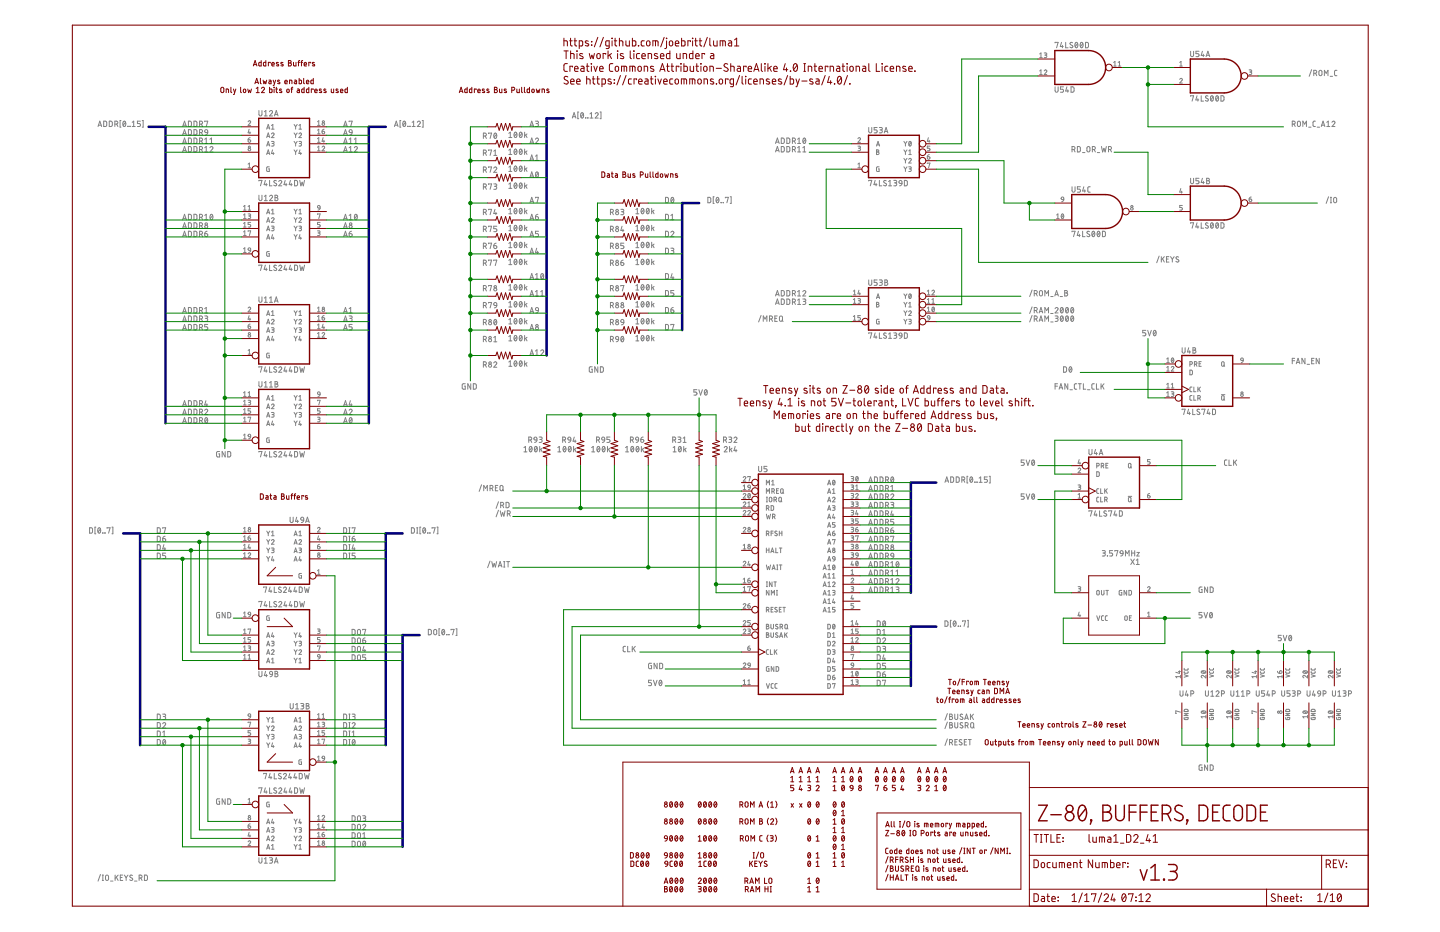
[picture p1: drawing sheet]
<svg xmlns="http://www.w3.org/2000/svg" width="432mm" height="279mm" viewBox="0 0 432 279" stroke-linecap="round" stroke-linejoin="round" font-family="sans-serif">
<g fill="none" stroke="#808080" stroke-width=".3">
<path d="M311.8 16.2l.3-.3v1.4M311.8 17.3h.7M313.1 15.9l.8 .2-.2 .4h-.4M313.5 16.5a.38 .38 0 0 1 .4 .4 .38 .38 0 0 1-.4 .4h-.4M316.4 12.9v-.2h.9l-.5 1.6M318.3 12.7l-.4 1.2h.9M318.6 13.6v.7M319.6 12.7v1.6h.7M321.6 12.8a.42 .42 0 0 0-.6-.1 .42 .42 0 0 0-.1 .6l.7 .4a.46 .46 0 0 1-.2 .7 .46 .46 0 0 1-.6-.3M322.5 12.8l.1-.1a.82 .82 0 0 1 .6 .8 .82 .82 0 0 1-.6 .8l-.3-.5zM323.1 13.1l-.7 .8M324.1 12.8l.1-.1a.81 .81 0 0 1 .6 .8 .81 .81 0 0 1-.6 .8l-.3-.8z"/>
<path d="M324.7 13.1l-.7 .8M325.5 12.7h.6l.3 .3v1l-.3 .3h-.6zM333.9 19.8h.8M333.9 18.7l.4-.3v1.4M335.3 18.7l.4-.3v1.4M335.3 19.8h.8M353.8 18.7l.3-.3v1.4M353.8 19.8h.7M357 15.4v1.1a.44 .44 0 0 0 .5 .5 .44 .44 0 0 0 .4-.5v-1.1M359.5 15.4h-.9v.7h.6a.45 .45 0 0 1 .3 .4 .45 .45 0 0 1-.3 .5h-.6M360.6 15.4l-.4 1.2h.9M360.8 16.3v.7"/>
<path d="M361.7 17l.5-1.6 .6 1.6M361.8 16.6h.8M29.4 37.9l.5-1.6 .6 1.6M29.5 37.5h.8M31.1 36.3h.6l.3 .3v.9l-.3 .4h-.6zM32.8 36.3h.6l.2 .3 .1 .9-.3 .4h-.6zM34.4 37.2h.5a.44 .44 0 0 0 .4-.4 .44 .44 0 0 0-.4-.5h-.5v1.6M35 37.2l.3 .7M36.3 36.1h-.3v2h.3M37 36.4l.1-.1a.81 .81 0 0 1 .6 .8 .81 .81 0 0 1-.6 .8l-.2-.5zM37.6 36.7l-.7 .9M38.3 37.9h.1"/>
<path d="M38.9 37.9h.1M39.6 37.9h.9M39.6 36.7l.5-.4v1.6M42.1 36.3h-.9v.7h.5a.45 .45 0 0 1 .4 .5 .45 .45 0 0 1-.4 .4h-.5M42.7 36.1h.2v2h-.2M54.8 37.9l.5-1.6 .6 1.6M54.9 37.5h.8M56.5 36.3h.6l.3 .3v.9l-.3 .4h-.6zM56.5 38.9h.6l.3 .2v.9l-.3 .4-.6 .1zM58.2 36.3h.6l.2 .3v1.1l-.2 .2h-.6zM58.2 38.9h.6l.2 .2v1.1l-.2 .2-.6 .1zM59.8 37.2h.5a.44 .44 0 0 0 .4-.4 .44 .44 0 0 0-.4-.5h-.5v1.6"/>
<path d="M59.8 39.8h.5a.44 .44 0 0 0 .4-.5 .44 .44 0 0 0-.4-.4h-.5v1.6M60.4 37.2l.3 .7M60.4 39.8l.3 .7M61.4 36.5v-.2h.9l-.5 1.6M61.5 39h.7l.1 .8-.8-.2zM62.3 39.8l-.3 .5-.4 .2M74.4 36.5a.38 .38 0 0 1 .5-.3 .38 .38 0 0 1 .2 .6l-.7 .8h.8M74.7 38.7l-.3 1.1h.8M74.9 39.5v.6M77.6 33.1v1.2a.46 .46 0 0 0 .5 .5 .46 .46 0 0 0 .4-.5v-1.2M79.3 33.5l.4-.4v1.7M79.3 34.8h.9"/>
<path d="M80 38.7l.4-1.4 .5 1.4M80.1 38.4h.7M80.8 33.5a.45 .45 0 0 1 .6-.3 .45 .45 0 0 1 .2 .7l-.8 .9h.9M81.4 37.6l.4-.3v1.4M81.4 38.7h.8M82.3 34.8l.5-1.7 .6 1.7M82.4 34.4h.8M88.2 39.9l.4 .6M88.2 37.3l.4 .7M88.6 38v.7M89.1 39.9l-.5 .6M89.1 37.3l-.5 .7"/>
<path d="M89.6 38.7h.8M89.6 37.6l.4-.3v1.4M95.2 37.6h.8M95.2 36.5l.4-.3v1.4M95.2 39.1l.4-.4v1.4M96.6 39.3h.4a.39 .39 0 0 1 .4 .5 .39 .39 0 0 1-.4 .3 .39 .39 0 0 1-.4-.3zM97.2 38.7l-.5 .3-.1 .3M103 37.9l.6-1.6 .5 1.6M103.2 37.5h.8M104.7 36.5v-.2h.9l-.4 1.6M104.8 39h.7l.1 .8-.8-.2zM105.6 39.8l-.3 .5-.4 .2"/>
<path d="M118.3 37.9l.5-1.6 .6 1.6M118.4 37.5h.8M120.2 36.1h-.2v2h.2M121 36.4l.1-.1a.82 .82 0 0 1 .6 .8 .82 .82 0 0 1-.6 .8l-.3-.5zM121.6 36.7l-.7 .9M122.3 37.9h.1M122.9 37.9h.1M123.6 37.9h.9M123.6 36.7l.4-.4v1.6M125.1 36.7a.45 .45 0 0 1 .7-.4 .45 .45 0 0 1 .1 .7l-.8 .9h.9M126.6 36.1h.3v2h-.3M152.6 40l.4-.4v1.6"/>
<path d="M154.3 39.7l.2-.1a.82 .82 0 0 1 .5 .8 .82 .82 0 0 1-.5 .8l-.3-.5zM154.9 40l-.7 .9M155.9 39.7l.1-.1a.82 .82 0 0 1 .6 .8 .82 .82 0 0 1-.6 .8l-.3-.5zM156.5 40l-.7 .9M157.3 39.6v1.6M158.9 37.9l.5-1.6 .6 1.6M159 37.5h.9M160.6 36.3h.5a.36 .36 0 0 1 .4 .4 .36 .36 0 0 1-.4 .3h-.4M161 37a.44 .44 0 0 1 .5 .5 .44 .44 0 0 1-.5 .4h-.4M171.6 35.4l.5-1.6 .6 1.6M171.7 35h.9M173.5 33.6h-.2v2h.2"/>
<path d="M174.3 33.9l.1-.1a.81 .81 0 0 1 .6 .8 .81 .81 0 0 1-.6 .8l-.3-.8zM174.9 34.1l-.7 .9M175.6 35.3h.1M176.2 35.3h.1M176.9 35.4h.9M176.9 34.1l.5-.3v1.6M178.5 34.1a.44 .44 0 0 1 .6-.3 .44 .44 0 0 1 .1 .7l-.7 .9h.9M179.9 33.6h.3v2h-.3M260.5 38.2v1.2a.46 .46 0 0 0 .5 .4 .46 .46 0 0 0 .4-.4v-1.2M263 38.2h-.9v.7h.6a.45 .45 0 0 1 .3 .5 .45 .45 0 0 1-.3 .4h-.6M263.7 38.2h.5a.36 .36 0 0 1 .4 .4 .36 .36 0 0 1-.4 .3h-.3M264.1 38.9a.44 .44 0 0 1 .5 .5 .44 .44 0 0 1-.5 .4h-.4"/>
<path d="M265.2 39.8l.5-1.6 .5 1.6M265.3 39.4h.8M311.8 22.4h.7M311.8 21.3l.3-.3v1.4M313.1 21.3a.38 .38 0 0 1 .6-.3 .38 .38 0 0 1 .1 .6l-.7 .8h.8M316.4 26v1.2a.46 .46 0 0 0 .4 .4 .46 .46 0 0 0 .5-.4v-1.2M318.9 26h-.9v.8h.5a.45 .45 0 0 1 .4 .4 .45 .45 0 0 1-.4 .4h-.5M319.9 26l-.3 1.3h.9M320.2 26.9v.7M321.2 26l.6 .1 .2 .2 .1 .9-.3 .4h-.6zM353.8 23.8a.39 .39 0 0 1 .5-.3 .39 .39 0 0 1 .1 .6l-.6 .8h.7M357 28.9v-.2h.9l-.4 1.6"/>
<path d="M358.9 28.7l-.3 1.3h.9M359.2 29.6v.7M360.2 28.7v1.6h.7M362.2 28.8a.41 .41 0 0 0-.5-.1 .41 .41 0 0 0-.1 .6l.6 .3a.38 .38 0 0 1 .1 .5 .38 .38 0 0 1-.5 .2l-.4-.2M363.2 28.8l.1-.1a.81 .81 0 0 1 .6 .8 .81 .81 0 0 1-.6 .8l-.4-.8zM363.8 29.1l-.7 .9M364.7 28.8l.1-.1a.81 .81 0 0 1 .6 .8 .81 .81 0 0 1-.6 .8l-.3-.8zM365.3 29.1l-.7 .9M366.1 28.7h.7l.2 .3v.9l-.2 .4h-.7zM374.6 21l.7 .2-.1 .3-.5 .1M375 21.6a.38 .38 0 0 1 .3 .4 .38 .38 0 0 1-.3 .4h-.4M387.5 37.2h.4a.44 .44 0 0 0 .5-.4 .44 .44 0 0 0-.5-.5h-.4v1.6"/>
<path d="M388 37.2l.4 .7M389.2 36.4h.6l.2 1.1a.46 .46 0 0 1-.5 .4 .46 .46 0 0 1-.5-.4zM390.7 37.9v-1.6l.5 .9 .6-.9v1.6M392.4 38.1h.7M393.3 20.9l-.7 2M394 22h.4a.44 .44 0 0 0 .4-.5 .44 .44 0 0 0-.4-.4h-.4v1.6M394.4 36.3h-.4l-.3 .4 .1 1 .6 .2M394.5 22l.3 .7M395 38.1h.7M395.6 21.2h.7l.1 1a.46 .46 0 0 1-.4 .5 .46 .46 0 0 1-.5-.5zM396.2 37.9l.5-1.6 .6 1.6M396.3 37.5h.9"/>
<path d="M397.1 22.7v-1.6l.6 .9 .5-.9v1.6M397.8 37.9h1M397.8 36.7l.5-.4v1.6M398.9 22.9h.7M399.4 36.7a.44 .44 0 0 1 .6-.4 .44 .44 0 0 1 .2 .7l-.8 .9h.9M400.9 21.1h-.5l-.2 .3v1.1l.7 .2M54.8 40.5l.5-1.6 .6 1.6M54.8 43l.5-1.6 .6 1.6M54.8 45.6l.5-1.7 .6 1.7M54.9 40.1h.8M54.9 42.6h.8M54.9 45.1h.8"/>
<path d="M56.5 41.4h.6l.3 .3v.9l-.3 .4h-.6zM56.5 43.9l.6 .1 .3 .2v.9l-.3 .4-.6 .1zM58.2 41.4h.6l.2 .3v1l-.2 .3h-.6zM58.2 43.9l.6 .1 .2 .2v1.1l-.2 .2-.6 .1zM59.8 42.3h.5a.46 .46 0 0 0 .4-.5 .46 .46 0 0 0-.4-.4h-.5v1.6M59.8 44.8h.5a.46 .46 0 0 0 .4-.4 .46 .46 0 0 0-.4-.5h-.5v1.7M60.4 42.3l.3 .7M60.4 44.8l.3 .8M61.4 45.6h.9M61.4 43h.9M61.4 41.8l.4-.4v1.6M61.4 44.3l.4-.4v1.7"/>
<path d="M62.9 44.3a.44 .44 0 0 1 .7-.3 .44 .44 0 0 1 .1 .7l-.8 .9h1M62.9 43h1M62.9 41.8l.5-.4v1.6M74.4 41.9h.5a.39 .39 0 0 1 .3 .4 .39 .39 0 0 1-.4 .4 .39 .39 0 0 1-.4-.4zM74.4 50.3h.8M74.4 49.2l.4-.3v1.4M75 41.3l-.5 .2-.1 .4M77.6 58.5v1.2a.46 .46 0 0 0 .5 .5 .46 .46 0 0 0 .4-.5v-1.2M77.6 54.3v-.2h.9l-.4 1.6M79.3 58.9l.4-.4v1.7M79.6 54.1l-.4 1.3h.9M79.8 55v.7"/>
<path d="M80 41.3l.4-1.4 .5 1.4M80 43.8l.4-1.4 .5 1.4M80 46.3l.4-1.4 .5 1.4M80.1 43.4h.7M80.1 40.9h.7M80.1 46h.7M80.8 50l-.8 .2 .2 1.2h.6v-.8h-.3M80.8 58.9a.45 .45 0 0 1 .6-.3 .45 .45 0 0 1 .2 .6l-.8 1h.9M80.8 54.1v1.6h.8M81.4 40.2a.39 .39 0 0 1 .5-.3 .39 .39 0 0 1 .2 .6l-.7 .8h.8M81.4 42.4h.6l.2 .2-.2 .4h-.4M81.7 44.9l-.3 1.1h.8"/>
<path d="M81.8 43a.39 .39 0 0 1 .4 .4 .39 .39 0 0 1-.4 .4h-.4M82 45.7v.6M82.5 58.5h.4a.36 .36 0 0 1 .4 .4 .36 .36 0 0 1-.4 .3 .46 .46 0 0 1 .5 .5 .46 .46 0 0 1-.5 .5h-.4zM82.5 59.2h.4M82.9 54.2a.41 .41 0 0 0-.6-.1 .41 .41 0 0 0-.1 .6l.6 .3a.41 .41 0 0 1 .1 .7 .41 .41 0 0 1-.7-.1l-.1-.1M83.6 54.4a.45 .45 0 0 1 .6-.3 .45 .45 0 0 1 .1 .7l-.7 .9h.9M85.5 54.1l-.3 1.3h.8M85.8 55v.7M87.1 54.1l-.4 1.3h.9M87.3 55v.7M88.2 44.9l.4 .7M88.2 42.4l.4 .7"/>
<path d="M88.3 54.1h.6l.3 .3v.9l-.3 .4h-.6zM88.6 40.5v.8M88.6 43.1v.7M88.6 45.6v.7M89.1 44.9l-.5 .7M89.1 42.4l-.5 .7M89.6 42.4h.6l.2 .2-.2 .4h-.4M89.6 40.2a.38 .38 0 0 1 .6-.3 .38 .38 0 0 1 .1 .6l-.7 .8h.8M89.9 54.1l.3 1.6 .4-1.1 .4 1.1 .3-1.6M89.9 44.9l-.3 1.1h.8M90 43a.39 .39 0 0 1 .4 .4 .39 .39 0 0 1-.4 .4h-.4M90.2 45.7v.6"/>
<path d="M95.2 42.7h.8M95.2 45.2h.8M95.2 44.1l.4-.3v1.4M95.2 41.6l.4-.3v1.4M95.2 40.1h.8M96.6 44.1a.38 .38 0 0 1 .5-.3 .38 .38 0 0 1 .1 .6l-.6 .8h.7M96.9 41.3l-.3 1.1h.7M97.1 42.1v.6M103 40.5l.6-1.6 .5 1.6M103 43l.6-1.6 .5 1.6M103 45.6l.6-1.7 .5 1.7M103.2 40.1h.8"/>
<path d="M103.2 42.6h.8M103.2 45.1h.8M104.7 45.6h.9M104.7 43h.9M104.7 41.8l.5-.4v1.6M104.7 44.3l.5-.4v1.7M106.3 44.3a.44 .44 0 0 1 .6-.3 .44 .44 0 0 1 .1 .7l-.7 .9h.9M106.3 43h.9M106.3 41.8l.4-.4v1.6M144.9 40.8h.5a.44 .44 0 0 0 .5-.5 .44 .44 0 0 0-.5-.4h-.5v1.6M144.9 45.9h.5a.44 .44 0 0 0 .5-.5 .44 .44 0 0 0-.5-.4h-.5v1.6M144.9 50.9h.5a.44 .44 0 0 0 .5-.4 .44 .44 0 0 0-.5-.4h-.5v1.6"/>
<path d="M144.9 56h.5a.44 .44 0 0 0 .5-.4 .44 .44 0 0 0-.5-.5h-.5v1.6M145.5 40.8l.4 .7M145.5 45.9l.4 .7M145.5 50.9l.4 .8M145.5 56l.4 .7M146.5 40.1v-.2h.9l-.4 1.6M146.5 45.1v-.1h.9l-.4 1.6M146.5 50.2v-.1h.9l-.4 1.6M146.5 55.3v-.2h.9l-.4 1.6M148.1 50.4a.44 .44 0 0 1 .6-.3 .44 .44 0 0 1 .1 .7l-.7 .9h.9M148.1 55.1h.5a.36 .36 0 0 1 .4 .4 .36 .36 0 0 1-.4 .4h-.3M148.1 45.3l.4-.3v1.6"/>
<path d="M148.1 46.6h.9M148.3 40l.1-.1a.81 .81 0 0 1 .6 .8 .81 .81 0 0 1-.6 .8l-.3-.8zM148.5 55.9a.44 .44 0 0 1 .5 .4 .44 .44 0 0 1-.5 .4h-.4M148.9 40.3l-.8 .8M152.6 45.1l.4-.4v1.6M152.6 50.1l.4-.3v1.6M152.6 55.2l.4-.4v1.7M152.6 41.2h.9M152.6 46.3h.9M152.6 51.4h.9M152.6 56.5h.9M154.3 44.8l.2-.1a.82 .82 0 0 1 .5 .8 .82 .82 0 0 1-.5 .8l-.3-.5z"/>
<path d="M154.3 49.9l.2-.1a.82 .82 0 0 1 .5 .8 .82 .82 0 0 1-.5 .8l-.3-.5zM154.3 54.9h.2a.82 .82 0 0 1 .5 .8 .82 .82 0 0 1-.5 .8l-.3-.5zM154.9 45.1l-.7 .9M154.9 50.1l-.7 .9M154.9 55.2l-.7 .9M155.9 44.8l.1-.1a.82 .82 0 0 1 .6 .8 .82 .82 0 0 1-.6 .8l-.3-.5zM155.9 49.9l.1-.1a.82 .82 0 0 1 .6 .8 .82 .82 0 0 1-.6 .8l-.3-.5zM155.9 54.9h.1a.82 .82 0 0 1 .6 .8 .82 .82 0 0 1-.6 .8l-.3-.5zM156.5 45.1l-.7 .9M156.5 50.1l-.7 .9M156.5 55.2l-.7 .9M157.3 44.7v1.6"/>
<path d="M157.3 49.8v1.6M157.3 54.8v1.7M157.6 40.5l.4 .7M157.6 45.6l.4 .7M157.6 50.6l.4 .8M157.6 55.7l.4 .8M158 40.2l-.7 .5M158 45.2l-.7 .6M158 50.3l-.7 .6M158 55.4l-.7 .5M158.9 48.1l.5-1.6 .6 1.6M158.9 43l.5-1.6 .6 1.6"/>
<path d="M158.9 53.2l.5-1.7 .6 1.7M159 42.6h.9M159 47.7h.9M159 52.8h.9M160.6 41.8a.44 .44 0 0 1 .6-.4 .44 .44 0 0 1 .1 .7l-.7 .9h.9M160.6 46.8l.4-.3v1.6M160.6 59.4v-.2h.9l-.5 1.6M160.6 48.1h.9M160.8 51.7l.1-.1a.81 .81 0 0 1 .6 .8 .81 .81 0 0 1-.6 .7l-.3-.7zM161.4 51.9l-.7 .9M199.6 59.2h.6l.2 .3v1l-.2 .3h-.6zM201.4 59.3l.1-.1a.81 .81 0 0 1 .6 .8 .81 .81 0 0 1-.6 .8l-.3-.8z"/>
<path d="M202 59.5l-.7 .9M212.3 59.2h.6l.2 .3v1l-.2 .3h-.6zM214.1 59h-.2v2h.2M214.9 59.3l.1-.1a.81 .81 0 0 1 .6 .8 .81 .81 0 0 1-.6 .8l-.3-.8zM215.5 59.5l-.7 .9M217.5 59.4v-.2h.9l-.4 1.6M219 59h.2v2h-.2M232.6 43l.5-1.6 .6 1.6M232.6 45.6l.5-1.7 .6 1.7M232.7 42.6h.8M232.7 45.1h.8M234.3 41.4h.6l.2 .3 .1 .9-.3 .4h-.6z"/>
<path d="M234.3 43.9l.6 .1 .2 .2 .1 .9-.3 .4-.6 .1zM235.9 41.4h.7l.2 .3v1l-.2 .3h-.7zM235.9 43.9l.7 .1 .2 .2v1.1l-.2 .2-.7 .1zM237.6 42.3h.5a.46 .46 0 0 0 .4-.5 .46 .46 0 0 0-.4-.4h-.5v1.6M237.6 44.8h.5a.46 .46 0 0 0 .4-.4 .46 .46 0 0 0-.4-.5h-.5v1.7M238.2 42.3l.3 .7M238.2 44.8l.3 .8M239.2 45.6h.9M239.2 43h.9M239.2 41.8l.4-.4v1.6M239.2 44.3l.4-.4v1.7M240.7 45.6h.9"/>
<path d="M240.7 44.3l.5-.4v1.7M240.9 41.5l.1-.1a.81 .81 0 0 1 .6 .8 .81 .81 0 0 1-.6 .8l-.3-.8zM241.6 41.8l-.8 .9M257.3 41.6a.38 .38 0 0 1 .5-.3 .38 .38 0 0 1 .1 .6l-.6 .8h.7M257.3 43.8l.7 .2-.1 .4h-.5M257.3 49.2l.3-.3v1.4M257.3 50.3h.7M257.6 44.4a.39 .39 0 0 1 .4 .4 .39 .39 0 0 1-.4 .4h-.3M260.5 54.3v-.2h.9l-.4 1.6M262.4 54.1l-.3 1.3h.9M262.7 55v.7M262.8 44.9l.7 .1v.4l-.3 .2a.39 .39 0 0 1 .4 .3 .39 .39 0 0 1-.4 .4h-.4z"/>
<path d="M262.8 43.8l.5-1.4 .5 1.4M262.8 45.6h.4M263 43.4h.7M263.6 50l-.8 .2 .2 1.2h.6v-.8h-.2M263.7 54.1v1.6h.7M265.7 54.2a.41 .41 0 0 0-.5-.1 .41 .41 0 0 0-.1 .6l.6 .3a.41 .41 0 0 1 0 .7 .41 .41 0 0 1-.6-.1l-.2-.1M266.4 55.7h1M266.4 54.4l.5-.3v1.6M268 54.1h.5a.37 .37 0 0 1 .4 .4 .37 .37 0 0 1-.4 .3h-.3M268.5 54.8a.44 .44 0 0 1 .4 .5 .44 .44 0 0 1-.4 .4h-.5M269.7 54.2h.6l.2 .8-.8-.1zM270.5 55l-.3 .6-.5 .1"/>
<path d="M271 42.4l.5 .7M271 44.9l.5 .7M271 47.5l.5 .6M271 50l.5 .7M271.2 54.1h.6l.3 .3v1l-.3 .3h-.6zM271.5 43.1v.7M271.5 45.6v.7M271.5 48.1v.8M271.5 50.7v.7M272 42.4l-.5 .7M272 44.9l-.5 .7M272 47.5l-.5 .6"/>
<path d="M272 50l-.5 .7M272.5 47.8a.38 .38 0 0 1 .5-.3 .38 .38 0 0 1 .2 .6l-.7 .8h.8M272.5 50h.6l.2 .2-.2 .4h-.5M272.5 46.3h.8M272.5 45.3l.4-.4v1.4M272.7 42.5l.1-.1a.71 .71 0 0 1 .5 .7 .71 .71 0 0 1-.5 .7l-.3-.7zM272.9 50.6a.39 .39 0 0 1 .4 .4 .39 .39 0 0 1-.4 .4h-.4M273.2 42.7l-.6 .8M278.1 47h.4a.39 .39 0 0 1 .3 .4 .39 .39 0 0 1-.4 .3 .39 .39 0 0 1-.3-.3zM278.1 49l.7-.1-.4 1.4M278.4 41.3l-.3 1.1h.7M278.6 42.1v.6"/>
<path d="M278.7 46.4l-.4 .1-.2 .5M278.8 43.8h-.7v.6h.4a.4 .4 0 0 1 .4 .4 .4 .4 0 0 1-.4 .4h-.4M318.3 59.2h.6l.1 .6-.8-.2zM319 59.8l-.3 .5-.3 .2M321.5 56v1.2a.46 .46 0 0 0 .4 .4 .46 .46 0 0 0 .5-.4v-1.2M321.5 44.8h.4a.46 .46 0 0 0 .5-.4 .46 .46 0 0 0-.5-.5h-.4v1.7M322 44.8l.4 .8M323.1 43.9l.6 .1 .2 .2v1.1l-.2 .2-.6 .1zM324 56h-.9v.7h.5a.47 .47 0 0 1 .4 .5 .47 .47 0 0 1-.4 .4h-.5M324.6 45.7h.7M325 56l-.4 1.3h.9M325.3 56.9v.7"/>
<path d="M326.1 44.1h.6l.1 1a.46 .46 0 0 1-.4 .5 .46 .46 0 0 1-.5-.5zM326.9 56h-.5l-.2 .3v1.1l.7 .2M327.6 44.8h.4a.46 .46 0 0 0 .5-.4 .46 .46 0 0 0-.5-.5h-.4v1.7M328.1 44.8l.4 .8M329 45.7h.8M330.3 43.9l.3 1.7 .4-1.1 .4 1.1 .3-1.7M332.4 44.8h.4a.46 .46 0 0 0 .5-.4 .46 .46 0 0 0-.5-.5h-.4v1.7M332.9 44.8l.4 .8M354.1 56.5l-.3 1.1h.7M354.3 57.3v.6M357 53.4v1.2a.44 .44 0 0 0 .5 .5 .44 .44 0 0 0 .4-.5v-1.2M359.5 53.4h-.9v.8h.6a.45 .45 0 0 1 .3 .4 .45 .45 0 0 1-.3 .5h-.6"/>
<path d="M360.6 53.4l-.4 1.3h.9M360.8 54.4v.7M361.8 53.4h.5a.37 .37 0 0 1 .3 .4 .37 .37 0 0 1-.3 .4 .44 .44 0 0 1 .4 .4 .44 .44 0 0 1-.4 .5h-.5zM361.8 54.2h.5M374.6 59.7h.4a.4 .4 0 0 1 .4 .4 .4 .4 0 0 1-.5 .4 .4 .4 0 0 1-.3-.4zM375.2 59.1l-.5 .2-.1 .4M398.4 59l-.7 2M398.9 59.2h.4M399.1 59.2v1.6M400 59.3h.7l.1 1a.46 .46 0 0 1-.4 .5 .46 .46 0 0 1-.5-.5zM54.8 71l.5-1.7 .6 1.7M54.8 68.4l.5-1.6 .6 1.6"/>
<path d="M54.8 65.9l.5-1.7 .6 1.7M54.9 70.5h.8M54.9 68h.8M54.9 65.5h.8M56.5 69.3l.9 .3v.9l-.3 .4-.6 .1zM56.5 66.8l.9 .3v.9l-.3 .4h-.6zM56.5 64.2l.9 .3v.9l-.3 .4-.6 .1zM58.2 69.3l.8 .3v1.1l-.2 .2-.6 .1zM58.2 66.8l.8 .3v1l-.2 .3h-.6zM58.2 64.2l.8 .3v1.1l-.2 .2-.6 .1zM59.8 70.2h.5a.46 .46 0 0 0 .4-.4 .46 .46 0 0 0-.4-.5h-.5v1.7M59.8 67.7h.5a.46 .46 0 0 0 .4-.5 .46 .46 0 0 0-.4-.4h-.5v1.6"/>
<path d="M59.8 65.2h.5a.46 .46 0 0 0 .4-.5 .46 .46 0 0 0-.4-.5h-.5v1.7M60.4 70.2l.3 .8M60.4 67.7l.3 .7M60.4 65.2l.3 .7M61.4 70h.5a.45 .45 0 0 1 .4 .5 .45 .45 0 0 1-.5 .4 .45 .45 0 0 1-.4-.4zM61.4 64.6l.4-.4v1.7M61.4 65.9h.9M62.1 69.3l-.4 .2-.3 .5M63.2 64.3h.1a.81 .81 0 0 1 .6 .8 .81 .81 0 0 1-.6 .7l-.4-.7zM63.8 64.6l-.8 .9M73 68.1h.8M73 70.6h.8"/>
<path d="M73 63h.8M73 65.5h.8M73 74.6l.4-.3v1.4M73 61.9l.4-.3v1.4M73 64.5l.4-.4v1.4M73 67l.4-.3v1.4M73 69.5l.4-.3v1.4M73 75.7h.8M74.4 64.1l.6 .1 .2 .2-.2 .3h-.5M74.4 69.4l.8-.2-.4 1.4M74.4 63h.8M74.4 61.9l.4-.3v1.4"/>
<path d="M74.5 74.4h.6l.1 .7-.7-.1zM74.8 64.7a.39 .39 0 0 1 .4 .4 .39 .39 0 0 1-.4 .4h-.4M75.2 75.1l-.1 .3-.6 .3M75.2 66.7h-.8v.6h.5a.4 .4 0 0 1 .3 .4 .4 .4 0 0 1-.3 .4h-.5M77.6 79.7v-.2h.9l-.4 1.6M79.3 60.2h.9M79.6 79.5l-.4 1.3h.9M80 64.1l.4-1.4 .5 1.4M80 66.7l.4-1.4 .5 1.4M80 69.2l.4-1.4 .5 1.4M80 71.7l.4-1.4 .5 1.4M80.1 63.8h.7"/>
<path d="M80.1 66.3h.7M80.1 68.8h.7M80.1 71.4h.7M80.8 75.4l-.8 .2 .2 1.2h.6v-.8h-.3M80.8 79.5v1.6h.8M81.4 65.6a.39 .39 0 0 1 .6-.3 .39 .39 0 0 1 .1 .6l-.7 .8h.8M81.4 67.8h.6l.2 .2-.2 .4h-.4M81.4 64.1h.8M81.4 63l.4-.3v1.4M81.7 70.3l-.3 1.1h.8M81.8 68.4a.39 .39 0 0 1 .4 .4 .39 .39 0 0 1-.4 .4h-.4M82 71.1v.6"/>
<path d="M82.9 79.6l-.2-.1a.38 .38 0 0 0-.5 .1 .38 .38 0 0 0 .1 .6l.5 .2a.41 .41 0 0 1 0 .7 .41 .41 0 0 1-.6-.1l-.1-.1M83.6 79.8a.44 .44 0 0 1 .6-.3 .44 .44 0 0 1 .1 .7l-.7 .9h.9M85.5 79.5l-.3 1.3h.8M87.1 79.5l-.4 1.3h.9M88.2 70.3l.4 .7M88.2 67.8l.4 .7M88.2 65.3l.4 .6M88.2 62.7l.4 .7M88.3 79.5l.9 .3v.9l-.3 .4h-.6zM88.6 63.4v.7M88.6 65.9v.8M88.6 68.5v.7"/>
<path d="M88.6 71v.7M89.1 70.3l-.5 .7M89.1 67.8l-.5 .7M89.1 65.3l-.5 .6M89.1 62.7l-.5 .7M89.6 67.8h.6l.2 .2-.2 .4h-.4M89.6 65.6a.38 .38 0 0 1 .6-.3 .38 .38 0 0 1 .1 .6l-.7 .8h.8M89.6 64.1h.8M89.6 63l.4-.3v1.4M89.9 79.5l.3 1.6 .4-1.1 .4 1.1 .3-1.6M89.9 70.3l-.3 1.1h.8M90 68.4a.39 .39 0 0 1 .4 .4 .39 .39 0 0 1-.4 .4h-.4"/>
<path d="M90.2 71.1v.6M95.2 69.2h.6l.2 .2-.2 .4h-.4M95.2 64.3l.8-.2-.4 1.4M95.3 61.7h.6l.1 .7-.7-.1zM95.6 69.8a.39 .39 0 0 1 .4 .4 .39 .39 0 0 1-.4 .4h-.4M96 66.7h-.8v.6h.5a.4 .4 0 0 1 .3 .4 .4 .4 0 0 1-.3 .4h-.5M96 62.4l-.3 .5-.3 .1M103 65.9l.6-1.7 .5 1.7M103 68.4l.6-1.6 .5 1.6M103 71l.6-1.7 .5 1.7M103.2 70.5h.8M103.2 68h.8"/>
<path d="M103.2 65.5h.8M104.7 70h.5a.45 .45 0 0 1 .4 .5 .45 .45 0 0 1-.5 .4 .45 .45 0 0 1-.4-.4zM104.7 65.9h.9M104.7 64.6l.5-.4v1.7M105.4 69.3l-.6 .3-.1 .4M106.5 64.3h.1a.81 .81 0 0 1 .6 .8 .81 .81 0 0 1-.6 .7l-.3-.7zM107.1 64.6l-.8 .9M144.9 63.6h.5a.44 .44 0 0 0 .5-.4 .44 .44 0 0 0-.5-.4h-.5v1.6M144.9 68.7h.5a.46 .46 0 0 0 .5-.4 .46 .46 0 0 0-.5-.5h-.5v1.6M144.9 73.8h.5a.46 .46 0 0 0 .5-.4 .46 .46 0 0 0-.5-.5h-.5v1.6M144.9 78.9h.5a.46 .46 0 0 0 .5-.5 .46 .46 0 0 0-.5-.4h-.5v1.6M145.5 63.6l.4 .8"/>
<path d="M145.5 68.7l.4 .7M145.5 73.8l.4 .7M145.5 78.9l.4 .7M146.5 62.9v-.1h.9l-.4 1.6M146.5 68v-.2h.9l-.4 1.6M146.5 73.1v-.2h.9l-.4 1.6M146.5 78.2v-.2h.9l-.4 1.6M148.1 73.6h.5a.45 .45 0 0 1 .4 .5 .45 .45 0 0 1-.5 .4 .45 .45 0 0 1-.4-.4zM148.1 78.2v-.2h.9l-.5 1.6M148.4 62.8l-.3 1.2h.9M148.7 63.6v.8M148.8 72.9l-.6 .3-.1 .4"/>
<path d="M149 67.8h-.9v.8h.5a.45 .45 0 0 1 .4 .4 .45 .45 0 0 1-.4 .4h-.5M152.6 62.8l.4-.3v1.6M152.6 67.9l.4-.4v1.7M152.6 73l.4-.4v1.7M152.6 78.1l.4-.4v1.6M152.6 64.1h.9M152.6 69.2h.9M152.6 74.3h.9M152.6 79.3h.9M154.3 62.6l.2-.1a.82 .82 0 0 1 .5 .8 .82 .82 0 0 1-.5 .8l-.3-.5zM154.3 67.6h.2a.82 .82 0 0 1 .5 .8 .82 .82 0 0 1-.5 .8l-.3-.5zM154.3 72.7h.2a.82 .82 0 0 1 .5 .7 .82 .82 0 0 1-.5 .8l-.3-.5z"/>
<path d="M154.3 77.8l.2-.1a.82 .82 0 0 1 .5 .8 .82 .82 0 0 1-.5 .8l-.3-.5zM154.9 62.8l-.7 .9M154.9 67.9l-.7 .9M154.9 73l-.7 .9M154.9 78.1l-.7 .9M155.9 62.6l.1-.1a.82 .82 0 0 1 .6 .8 .82 .82 0 0 1-.6 .8l-.3-.5zM155.9 67.6h.1a.82 .82 0 0 1 .6 .8 .82 .82 0 0 1-.6 .8l-.3-.5zM155.9 72.7h.1a.82 .82 0 0 1 .6 .7 .82 .82 0 0 1-.6 .8l-.3-.5zM155.9 77.8l.1-.1a.82 .82 0 0 1 .6 .8 .82 .82 0 0 1-.6 .8l-.3-.5zM156.5 62.8l-.7 .9M156.5 67.9l-.7 .9M156.5 73l-.7 .9"/>
<path d="M156.5 78.1l-.7 .9M157.3 62.5v1.6M157.3 67.5v1.7M157.3 72.6v1.7M157.3 77.7v1.6M157.6 63.3l.4 .8M157.6 68.4l.4 .8M157.6 73.5l.4 .8M157.6 78.6l.4 .7M158 63l-.7 .6M158 68.1l-.7 .5M158 73.2l-.7 .5"/>
<path d="M158 78.3l-.7 .5M158.9 65.9l.5-1.7 .6 1.7M158.9 60.8l.5-1.6 .6 1.6M158.9 71l.5-1.7 .6 1.7M158.9 76l.5-1.6 .6 1.6M159 70.5h.9M159 65.5h.9M159 60.4h.9M159 75.6h.9M160.6 65h.5a.45 .45 0 0 1 .4 .5 .45 .45 0 0 1-.5 .4 .45 .45 0 0 1-.4-.5zM160.9 74.4l-.3 1.3h.9M161.2 75.3v.7"/>
<path d="M161.3 64.2l-.6 .3-.1 .5M161.5 69.3h-.9v.7h.5a.46 .46 0 0 1 .4 .5 .46 .46 0 0 1-.4 .5h-.5M183 63.6h.5a.44 .44 0 0 0 .4-.4 .44 .44 0 0 0-.4-.4h-.5v1.6M183 68.7h.5a.46 .46 0 0 0 .4-.4 .46 .46 0 0 0-.4-.5h-.5v1.6M183 73.8h.5a.46 .46 0 0 0 .4-.4 .46 .46 0 0 0-.4-.5h-.5v1.6M183 78.9h.5a.46 .46 0 0 0 .4-.5 .46 .46 0 0 0-.4-.4h-.5v1.6M183.6 63.6l.3 .8M183.6 68.7l.3 .7M183.6 73.8l.3 .7M183.6 78.9l.3 .7M186.2 62.8h.5a.36 .36 0 0 1 .4 .3 .36 .36 0 0 1-.4 .4h-.4M186.2 78.7h.5a.45 .45 0 0 1 .4 .5 .45 .45 0 0 1-.5 .4 .45 .45 0 0 1-.4-.4z"/>
<path d="M186.5 67.8l-.3 1.3h.9M186.6 63.5a.44 .44 0 0 1 .5 .4 .44 .44 0 0 1-.5 .5h-.4M186.8 68.7v.7M186.9 78l-.6 .3-.1 .4M187.1 72.9h-.9v.7h.5a.45 .45 0 0 1 .4 .5 .45 .45 0 0 1-.4 .4h-.5M190.7 64.1h.9M190.7 69.2h.9M190.7 74.3h.9M190.7 79.3h.9M190.7 62.8l.4-.3v1.6M190.7 67.9l.4-.4v1.7M190.7 73l.4-.4v1.7"/>
<path d="M190.7 78.1l.4-.4v1.6M192.4 62.6l.1-.1a.81 .81 0 0 1 .6 .8 .81 .81 0 0 1-.6 .8l-.3-.8zM192.4 67.6h.1a.81 .81 0 0 1 .6 .8 .81 .81 0 0 1-.6 .8l-.3-.8zM192.4 72.7h.1a.81 .81 0 0 1 .6 .7 .81 .81 0 0 1-.6 .8l-.3-.8zM192.4 77.8l.1-.1a.81 .81 0 0 1 .6 .8 .81 .81 0 0 1-.6 .8l-.3-.8zM193 62.8l-.7 .9M193 67.9l-.7 .9M193 73l-.7 .9M193 78.1l-.7 .9M194 62.6l.1-.1a.81 .81 0 0 1 .6 .8 .81 .81 0 0 1-.6 .8l-.3-.8zM194 67.6h.1a.81 .81 0 0 1 .6 .8 .81 .81 0 0 1-.6 .8l-.3-.8zM194 72.7h.1a.81 .81 0 0 1 .6 .7 .81 .81 0 0 1-.6 .8l-.3-.8z"/>
<path d="M194 77.8l.1-.1a.81 .81 0 0 1 .6 .8 .81 .81 0 0 1-.6 .8l-.3-.8zM194.6 62.8l-.7 .9M194.6 67.9l-.7 .9M194.6 73l-.7 .9M194.6 78.1l-.7 .9M195.4 62.5v1.6M195.4 67.5v1.7M195.4 72.6v1.7M195.4 77.7v1.6M195.7 63.3l.4 .8M195.7 68.4l.4 .8M195.7 73.5l.4 .8"/>
<path d="M195.7 78.6l.4 .7M196.1 63l-.7 .6M196.1 68.1l-.7 .5M196.1 73.2l-.7 .5M196.1 78.3l-.7 .5M199.6 64.2l.8 .3v1.1l-.2 .2-.6 .1zM199.6 69.3l.8 .3v1.1l-.2 .2-.6 .1zM199.6 74.4l.8 .3v1.1l-.2 .2h-.6zM201.2 69.7a.44 .44 0 0 1 .6-.4 .44 .44 0 0 1 .1 .7l-.7 1h.9M201.2 74.4h.5a.36 .36 0 0 1 .4 .4 .36 .36 0 0 1-.4 .3h-.4M201.2 65.9h.9M201.2 64.6l.4-.4v1.7"/>
<path d="M201.6 75.1a.46 .46 0 0 1 .5 .5 .46 .46 0 0 1-.5 .4h-.4M216.2 60.8h.1M216.9 60.7h.1M316.8 64.5l.4-.4v1.4M316.8 65.5h.8M318.4 64.2h.1a.71 .71 0 0 1 .5 .6 .71 .71 0 0 1-.5 .7l-.3-.7zM318.9 64.5l-.6 .7M321.5 69.5v-.2h.9l-.5 1.7M323.4 69.3l-.4 1.3h.9M323.7 70.2v.8M324.6 69.3v1.7h.8M326.7 69.5l-.2-.1a.37 .37 0 0 0-.5 .1 .37 .37 0 0 0 .1 .5l.5 .3a.38 .38 0 0 1 .1 .5 .38 .38 0 0 1-.5 .1l-.3-.2"/>
<path d="M327.6 69.4h.1a.82 .82 0 0 1 .6 .7 .82 .82 0 0 1-.6 .8l-.3-.5zM328.2 69.7l-.7 .9M329.2 69.4h.1a.81 .81 0 0 1 .6 .7 .81 .81 0 0 1-.6 .8l-.3-.8zM329.8 69.7l-.7 .9M330.6 69.3l.8 .3v1.1l-.2 .2-.6 .1zM347.6 76.8l-.7 2M348.2 76.9v1.7M348.6 77.6l.5 1M349.1 76.9l-.9 1M349.8 77.7h.5M350.5 76.9h-.7v1.7h.7M351 76.9l.5 .8"/>
<path d="M351.5 77.7v.9M352.1 76.9l-.6 .8M353.4 77.1l-.5-.1-.3 .3 .7 .6a.38 .38 0 0 1 .2 .5 .38 .38 0 0 1-.6 .1l-.3-.2M354.5 61.6h-.7v.6h.4a.4 .4 0 0 1 .3 .4 .4 .4 0 0 1-.3 .4h-.4M357 67v-.2h.9l-.4 1.6M358.9 66.8l-.3 1.3h.9M359.2 67.7v.7M360.2 66.8v1.6h.7M362.2 66.9l-.4-.1-.3 .3 .7 .6a.38 .38 0 0 1 .1 .5 .38 .38 0 0 1-.5 .2l-.4-.2M363.2 66.9l.1-.1a.81 .81 0 0 1 .6 .8 .81 .81 0 0 1-.6 .8l-.4-.8zM363.8 67.1l-.7 1M364.7 66.9l.1-.1a.81 .81 0 0 1 .6 .8 .81 .81 0 0 1-.6 .8l-.3-.8z"/>
<path d="M365.3 67.1l-.7 1M366.1 66.8h.7l.2 .3v.9l-.2 .4h-.7zM398.9 60.8h.4M54.8 93.8l.5-1.6 .6 1.6M54.8 96.4l.5-1.7 .6 1.7M54.8 98.9l.5-1.6 .6 1.6M54.9 93.4h.8M54.9 95.9h.8M54.9 98.5h.8M56.5 92.2l.9 .3v.9l-.3 .4h-.6zM56.5 94.7l.9 .3v.9l-.3 .4-.6 .1zM56.5 97.3l.9 .2v.9l-.3 .4-.6 .1z"/>
<path d="M58.2 92.2l.8 .3v1l-.2 .3h-.6zM58.2 94.7l.8 .3v1.1l-.2 .2-.6 .1zM58.2 97.3l.8 .2v1.1l-.2 .2-.6 .1zM59.8 93.1h.5a.46 .46 0 0 0 .4-.5 .46 .46 0 0 0-.4-.4h-.5v1.6M59.8 95.6h.5a.46 .46 0 0 0 .4-.4 .46 .46 0 0 0-.4-.5h-.5v1.7M59.8 98.2h.5a.46 .46 0 0 0 .4-.5 .46 .46 0 0 0-.4-.4h-.5v1.6M60.4 93.1l.3 .7M60.4 95.6l.3 .8M60.4 98.2l.3 .7M61.4 94.7h.5a.36 .36 0 0 1 .4 .4 .36 .36 0 0 1-.4 .3h-.3M61.4 93.8h.9M61.4 92.5l.4-.3v1.6"/>
<path d="M61.8 95.4a.46 .46 0 0 1 .5 .5 .46 .46 0 0 1-.5 .5h-.4M62.3 97.3h-.9v.7h.5a.46 .46 0 0 1 .4 .4 .46 .46 0 0 1-.4 .5h-.5M74.4 92.4a.38 .38 0 0 1 .5-.3 .38 .38 0 0 1 .2 .6l-.7 .8h.8M74.4 97.8h.5a.39 .39 0 0 1 .3 .4 .39 .39 0 0 1-.4 .3 .39 .39 0 0 1-.4-.4zM74.7 94.6l-.3 1.1h.8M74.9 95.4v.6M75 97.2l-.3 .1-.3 .5M77.6 89v1.2a.46 .46 0 0 0 .5 .4 .46 .46 0 0 0 .4-.4v-1.2M79.3 90.6h.9M79.3 89.4l.4-.4v1.6M79.8 80.4v.7M80 94.6l.4-1.4 .5 1.4"/>
<path d="M80 97.1l.4-1.4 .5 1.4M80 99.7l.4-1.4 .5 1.4M80.1 94.2h.7M80.1 96.8h.7M80.1 99.3h.7M80.8 89.4l.5-.4v1.6M80.8 90.6h.9M81.4 96a.39 .39 0 0 1 .6-.3 .39 .39 0 0 1 .1 .7l-.7 .7h.8M81.4 98.3l.8 .2-.2 .3-.4 .1M81.4 94.6h.8M81.4 93.5l.4-.3v1.4M81.8 98.9a.38 .38 0 0 1 .4 .4 .38 .38 0 0 1-.4 .4h-.4"/>
<path d="M82.3 90.6l.5-1.6 .6 1.6M82.4 90.2h.8M85.8 80.4v.7M87.3 80.4v.7M88.2 98.3l.4 .6M88.2 95.7l.4 .7M88.2 93.2l.4 .7M88.6 93.9v.7M88.6 96.4v.7M88.6 98.9v.8M89.1 98.3l-.5 .6M89.1 95.7l-.5 .7"/>
<path d="M89.1 93.2l-.5 .7M89.6 98.3l.8 .2-.2 .3-.4 .1M89.6 96a.38 .38 0 0 1 .6-.2 .38 .38 0 0 1 .1 .6l-.7 .7h.8M89.6 94.6h.8M89.6 93.5l.4-.3v1.4M90 98.9a.38 .38 0 0 1 .4 .4 .38 .38 0 0 1-.4 .4h-.4M95.2 96h.8M95.2 93.5h.8M95.2 92.4l.4-.3v1.4M95.2 94.9l.4-.3v1.4M95.2 97.5l.4-.3v1.4M95.2 100l.4-.3v1.4"/>
<path d="M95.2 98.6h.8M96.6 100a.38 .38 0 0 1 .5-.3 .38 .38 0 0 1 .1 .6l-.6 .8h.7M96.6 95.2h.6l.1 .3M96.6 95.2v.4a.38 .38 0 0 0 .4 .4 .38 .38 0 0 0 .3-.4M96.9 97.2l-.3 1h.7M97.1 97.9v.7M97.2 94.6l-.4 .1-.2 .5M97.3 95.5v.1M103 93.8l.6-1.6 .5 1.6M103 96.4l.6-1.7 .5 1.7M103 98.9l.6-1.6 .5 1.6M103.2 93.4h.8"/>
<path d="M103.2 95.9h.8M103.2 98.5h.8M104.7 94.7h.5a.36 .36 0 0 1 .4 .4 .36 .36 0 0 1-.4 .3h-.3M104.7 93.8h.9M104.7 92.5l.5-.3v1.6M105.2 95.4a.46 .46 0 0 1 .4 .5 .46 .46 0 0 1-.4 .5h-.5M105.6 97.3h-.9v.7h.5a.46 .46 0 0 1 .4 .4 .46 .46 0 0 1-.4 .5h-.5M144.9 86.5h.5a.46 .46 0 0 0 .5-.4 .46 .46 0 0 0-.5-.5h-.5v1.6M144.9 91.6h.5a.46 .46 0 0 0 .5-.5 .46 .46 0 0 0-.5-.4h-.5v1.6M144.9 96.7h.5a.46 .46 0 0 0 .5-.5 .46 .46 0 0 0-.5-.4h-.5v1.6M145.5 86.5l.4 .7M145.5 91.6l.4 .7"/>
<path d="M145.5 96.7l.4 .7M146.5 85.8v-.2h.9l-.4 1.6M146.5 90.9v-.2h.9l-.4 1.6M148.2 90.8h.6l.2 .8-.8-.1zM148.3 95.9l.1-.1a.81 .81 0 0 1 .6 .8 .81 .81 0 0 1-.6 .8l-.3-.8zM148.9 96.1l-.8 .9M149 91.6l-.3 .6-.4 .1M152.6 85.7l.4-.4v1.7M152.6 90.8l.4-.4v1.6M152.6 95.8l.4-.3v1.6M152.6 87h.9M152.6 92h.9"/>
<path d="M152.6 97.1h.9M154.3 85.4l.2-.1a.84 .84 0 0 1 .5 .8 .84 .84 0 0 1-.5 .8l-.3-.5zM154.3 90.5l.2-.1a.84 .84 0 0 1 .5 .8 .84 .84 0 0 1-.5 .8l-.3-.5zM154.3 95.6l.2-.1a.84 .84 0 0 1 .5 .8 .84 .84 0 0 1-.5 .8l-.3-.5zM154.9 85.7l-.7 .9M154.9 90.8l-.7 .9M154.9 95.8l-.7 1M155.9 85.4l.1-.1a.84 .84 0 0 1 .6 .8 .84 .84 0 0 1-.6 .8l-.3-.5zM155.9 90.5l.1-.1a.84 .84 0 0 1 .6 .8 .84 .84 0 0 1-.6 .8l-.3-.5zM155.9 95.6l.1-.1a.84 .84 0 0 1 .6 .8 .84 .84 0 0 1-.6 .8l-.3-.5zM156.5 85.7l-.7 .9M156.5 90.8l-.7 .9"/>
<path d="M156.5 95.8l-.7 1M157.3 85.3v1.7M157.3 90.4v1.6M157.3 95.5v1.6M157.6 86.2l.4 .8M157.6 91.3l.4 .7M157.6 96.4l.4 .7M158 85.9l-.7 .5M158 91l-.7 .5M158 96l-.7 .6M158.9 83.7l.5-1.7 .6 1.7M158.9 98.9l.5-1.6 .6 1.6"/>
<path d="M158.9 93.8l.5-1.6 .6 1.6M158.9 88.7l.5-1.6 .6 1.6M159 93.4h.9M159 98.5h.9M159 88.3h.9M159 83.2h.9M160.6 82.4l.4-.4v1.7M160.6 87.5l.4-.4v1.6M160.6 88.7h.9M160.6 83.7h.9M160.7 92.3h.6l.2 .8-.8-.1zM161.5 93.1l-.3 .6-.5 .1"/>
<path d="M162.1 88.7h.9M162.1 87.5l.5-.4v1.6M162.3 82.1l.2-.1a.84 .84 0 0 1 .5 .8 .84 .84 0 0 1-.5 .8l-.3-.5zM162.9 82.4l-.7 .9M183 86.5h.5a.46 .46 0 0 0 .4-.4 .46 .46 0 0 0-.4-.5h-.5v1.6M183 91.6h.5a.46 .46 0 0 0 .4-.5 .46 .46 0 0 0-.4-.4h-.5v1.6M183 96.7h.5a.46 .46 0 0 0 .4-.5 .46 .46 0 0 0-.4-.4h-.5v1.6M183.6 86.5l.3 .7M183.6 91.6l.3 .7M183.6 96.7l.3 .7M186.2 85.8v-.2h.9l-.5 1.6M186.3 95.9h.6l.2 .8-.8-.1z"/>
<path d="M187.1 96.7l-.3 .6-.5 .1M190.7 87h.9M190.7 92h.9M190.7 97.1h.9M190.7 85.7l.4-.4v1.7M190.7 90.8l.4-.4v1.6M190.7 95.8l.4-.3v1.6M192.4 85.4l.1-.1a.83 .83 0 0 1 .6 .8 .83 .83 0 0 1-.6 .8l-.3-.8zM192.4 90.5l.1-.1a.83 .83 0 0 1 .6 .8 .83 .83 0 0 1-.6 .8l-.3-.8zM192.4 95.6l.1-.1a.83 .83 0 0 1 .6 .8 .83 .83 0 0 1-.6 .8l-.3-.8zM193 85.7l-.7 .9M193 90.8l-.7 .9"/>
<path d="M193 95.8l-.7 1M194 85.4l.1-.1a.83 .83 0 0 1 .6 .8 .83 .83 0 0 1-.6 .8l-.3-.8zM194 90.5l.1-.1a.83 .83 0 0 1 .6 .8 .83 .83 0 0 1-.6 .8l-.3-.8zM194 95.6l.1-.1a.83 .83 0 0 1 .6 .8 .83 .83 0 0 1-.6 .8l-.3-.8zM194.6 85.7l-.7 .9M194.6 90.8l-.7 .9M194.6 95.8l-.7 1M195.4 85.3v1.7M195.4 90.4v1.6M195.4 95.5v1.6M195.7 86.2l.4 .8M195.7 91.3l.4 .7"/>
<path d="M195.7 96.4l.4 .7M196.1 85.9l-.7 .5M196.1 91l-.7 .5M196.1 96l-.7 .6M199.6 82l.8 .3v1.1l-.2 .2-.6 .1zM199.6 87.1l.8 .3v1.1l-.2 .2h-.6zM199.6 92.2l.8 .3v1l-.2 .3h-.6zM199.6 97.3l.8 .2v1.1l-.2 .2-.6 .1zM201.2 92.9h.5a.45 .45 0 0 1 .4 .5 .45 .45 0 0 1-.5 .4 .45 .45 0 0 1-.4-.4zM201.2 97.5v-.2h.9l-.5 1.6M201.5 82l-.3 1.3h.9M201.8 82.9v.8"/>
<path d="M201.9 92.2l-.6 .3-.1 .4M202.1 87.1h-.9v.7h.5a.46 .46 0 0 1 .4 .5 .46 .46 0 0 1-.4 .4h-.5M228.2 94.6l-.7 1.9M228.9 96.4v-1.7l.5 .9 .6-.9v1.7M230.7 95.6h.5a.46 .46 0 0 0 .4-.4 .46 .46 0 0 0-.4-.5h-.5v1.7M231.3 95.6l.3 .8M232.3 95.4h.6M232.6 88.7l.5-1.6 .6 1.6M232.6 91.3l.5-1.7 .6 1.7M232.7 88.3h.8M232.7 90.9h.8M233.1 94.7h-.8v1.7h.8"/>
<path d="M233.9 94.8h.6l.1 1.1a.46 .46 0 0 1-.4 .5 .46 .46 0 0 1-.5-.5zM234.3 87.1l.8 .3 .1 .9-.3 .4h-.6zM234.3 89.6l.8 .3 .1 .9-.3 .4-.6 .1zM234.5 96l.3 .4M235.9 87.1l.9 .3v1.1l-.2 .2h-.7zM235.9 89.6l.9 .3v1.1l-.2 .2-.7 .1zM237.6 88h.5a.46 .46 0 0 0 .4-.4 .46 .46 0 0 0-.4-.5h-.5v1.6M237.6 90.6h.5a.46 .46 0 0 0 .4-.5 .46 .46 0 0 0-.4-.5h-.5v1.7M238.2 88l.3 .7M238.2 90.6l.3 .7M239.2 91.3h.9M239.2 87.5l.4-.4v1.6"/>
<path d="M239.2 90l.4-.4v1.7M239.2 88.7h.9M240.7 87.5a.44 .44 0 0 1 .7-.4 .44 .44 0 0 1 .1 .7l-.8 .9h.9M240.7 89.6h.6a.36 .36 0 0 1 .3 .4 .36 .36 0 0 1-.3 .4h-.4M241.2 90.4a.46 .46 0 0 1 .4 .4 .46 .46 0 0 1-.4 .5h-.5M255.9 94.9l.4-.3v1.4M255.9 87.3l.4-.3v1.4M255.9 89.8l.4-.3v1.4M255.9 96h.8M255.9 88.4h.8M255.9 90.9h.8M257.3 89.5l.6 .1 .1 .2-.1 .3h-.5"/>
<path d="M257.6 87l-.3 1.1h.7M257.6 90.1a.39 .39 0 0 1 .4 .4 .39 .39 0 0 1-.4 .4h-.3M257.8 87.8v.6M258 94.6h-.7v.6h.4a.4 .4 0 0 1 .3 .4 .4 .4 0 0 1-.3 .4h-.4M260.5 83.9v1.2a.46 .46 0 0 0 .5 .5 .46 .46 0 0 0 .4-.5v-1.2M260.5 100v-.2h.9l-.4 1.6M262.4 99.8l-.3 1.3h.9M262.8 90.6l.7 .2v.3l-.3 .2a.38 .38 0 0 1 .4 .4 .38 .38 0 0 1-.4 .3h-.4zM262.8 89.5l.5-1.4 .5 1.4M262.8 91.3h.4M263 89.2h.7M263 83.9h-.9v.7h.6a.46 .46 0 0 1 .3 .5 .46 .46 0 0 1-.3 .5h-.6"/>
<path d="M263.6 95.7l-.8 .2 .2 1.2h.6v-.7h-.2M263.7 83.9h.5a.36 .36 0 0 1 .4 .4 .36 .36 0 0 1-.4 .3h-.3M263.7 99.8v1.6h.7M264.1 84.6a.46 .46 0 0 1 .5 .5 .46 .46 0 0 1-.5 .5h-.4M265.3 83.9h.5a.36 .36 0 0 1 .3 .4 .36 .36 0 0 1-.3 .3 .46 .46 0 0 1 .4 .5 .46 .46 0 0 1-.4 .5h-.5zM265.3 84.6h.5M265.7 99.9l-.1-.1a.38 .38 0 0 0-.6 .2 .38 .38 0 0 0 .2 .5l.5 .3a.41 .41 0 0 1 0 .6 .41 .41 0 0 1-.6-.1l-.2-.1M268 99.8h.5a.36 .36 0 0 1 .4 .4 .36 .36 0 0 1-.4 .3h-.3M269.7 99.9h.6l.2 .8-.8-.1zM271 88.1l.5 .7M271 90.6l.5 .7M271 93.2l.5 .7"/>
<path d="M271 95.7l.5 .7M271.2 99.8l.9 .3v1.1l-.3 .2h-.6zM271.5 88.8v.7M271.5 91.3v.7M271.5 93.9v.7M271.5 96.4v.7M272 88.1l-.5 .7M272 90.6l-.5 .7M272 93.2l-.5 .7M272 95.7l-.5 .7M272.5 93.5a.38 .38 0 0 1 .5-.3 .38 .38 0 0 1 .2 .6l-.7 .8h.8M272.5 95.7l.8 .3-.2 .3-.5 .1"/>
<path d="M272.5 92h.8M272.5 91l.4-.4v1.4M272.7 88.2l.1-.1a.69 .69 0 0 1 .5 .7 .69 .69 0 0 1-.5 .7l-.3-.7zM272.9 96.4a.38 .38 0 0 1 .4 .3 .38 .38 0 0 1-.4 .4h-.4M273.2 88.4l-.6 .8M278.1 88.4h.7M278.1 90.9h.7M278.1 87.3l.3-.3v1.4M278.1 89.8l.3-.3v1.4M278.1 92.4l.3-.3v1.4M278.1 93.5h.7M278.2 94.7h.5l.1 .7-.6-.1z"/>
<path d="M278.8 95.4l-.1 .4-.5 .2M279.4 87.3a.38 .38 0 0 1 .6-.3 .38 .38 0 0 1 .1 .6l-.7 .8h.8M279.4 90.9h.8M279.4 89.8l.4-.3v1.4M279.6 92.2l.1-.1a.71 .71 0 0 1 .5 .7 .71 .71 0 0 1-.5 .7l-.3-.7zM280.1 92.4l-.6 .8M309.5 86.9l-.7 2M309.5 92l-.7 2M309.5 94.6l-.7 1.9M310.1 88h.5a.46 .46 0 0 0 .4-.4 .46 .46 0 0 0-.4-.5h-.5v1.6M310.1 93.1h.5a.46 .46 0 0 0 .4-.5 .46 .46 0 0 0-.4-.4h-.5v1.6M310.1 95.6h.5a.46 .46 0 0 0 .4-.4 .46 .46 0 0 0-.4-.5h-.5v1.7"/>
<path d="M310.7 88l.3 .7M310.7 93.1l.3 .7M310.7 95.6l.3 .8M311.6 93.8l.5-1.6 .6 1.6M311.6 96.4l.5-1.7 .6 1.7M311.7 93.4h.8M311.7 95.9h.8M311.8 87.2h.7l.1 1.1a.46 .46 0 0 1-.5 .4 .46 .46 0 0 1-.4-.4zM313.3 88.7v-1.6l.6 .9 .5-.9v1.6M313.3 93.8v-1.6l.6 .9 .5-.9v1.6M313.3 96.4v-1.7l.6 .9 .5-.9v1.7M315.1 88.9h.7"/>
<path d="M315.1 94h.7M315.1 96.5h.7M316.3 88.7l.5-1.6 .6 1.6M316.4 92.5a.44 .44 0 0 1 .6-.3 .44 .44 0 0 1 .1 .7l-.7 .9h.9M316.4 94.7h.5a.36 .36 0 0 1 .4 .4 .36 .36 0 0 1-.4 .3h-.3M316.4 88.3h.8M316.8 95.4a.46 .46 0 0 1 .5 .5 .46 .46 0 0 1-.5 .5h-.4M317.9 88.9h.7M318.2 92.3l.1-.1a.83 .83 0 0 1 .6 .8 .83 .83 0 0 1-.6 .8l-.3-.5zM318.2 94.8l.1-.1a.83 .83 0 0 1 .6 .8 .83 .83 0 0 1-.6 .8l-.3-.5zM318.7 92.5l-.7 1M318.7 95.1l-.7 .9"/>
<path d="M319.3 87.1h.4a.36 .36 0 0 1 .4 .4 .36 .36 0 0 1-.4 .3 .46 .46 0 0 1 .5 .5 .46 .46 0 0 1-.5 .4h-.4zM319.3 87.8h.4M319.7 92.3l.1-.1a.84 .84 0 0 1 .6 .8 .84 .84 0 0 1-.6 .8l-.3-.5zM319.7 94.8l.1-.1a.84 .84 0 0 1 .6 .8 .84 .84 0 0 1-.6 .8l-.3-.5zM320.3 92.5l-.7 1M320.3 95.1l-.7 .9M321.3 92.3l.1-.1a.84 .84 0 0 1 .6 .8 .84 .84 0 0 1-.6 .8l-.3-.5zM321.3 94.8l.1-.1a.84 .84 0 0 1 .6 .8 .84 .84 0 0 1-.6 .8l-.3-.5zM321.9 92.5l-.7 1M321.9 95.1l-.7 .9M343.6 99h-.9v.8h.5a.46 .46 0 0 1 .4 .4 .46 .46 0 0 1-.4 .5h-.5M344.1 99l.6 1.7 .5-1.7"/>
<path d="M346 99.1h.1a.81 .81 0 0 1 .6 .7 .81 .81 0 0 1-.6 .8l-.3-.8zM346.6 99.4l-.7 .9M73 117.8l.4-.3v1.4M73 118.9h.8M74.4 120l.8 .2-.2 .4h-.5M74.4 105.1l.4-.3v1.4M74.4 117.8l.4-.3v1.4M74.4 106.2h.8M74.4 118.9h.8M77.6 114.4v1.2a.46 .46 0 0 0 .5 .4 .46 .46 0 0 0 .4-.4v-1.2M77.6 110.1v-.1h.9l-.4 1.6M79.3 114.8l.4-.4v1.6"/>
<path d="M79.3 116h.9M79.6 110l-.4 1.2h.9M79.8 110.9v.7M80 102.2l.4-1.4 .5 1.4M80 120l.4-1.4 .5 1.4M80.1 101.9h.7M80.1 119.6h.7M80.8 105.9l-.8 .2 .2 1.2h.6v-.8h-.3M80.8 114.8l.5-.4v1.6M80.8 116h.9M80.8 110v1.6h.8M81.4 118.9l.4-.3v1.4"/>
<path d="M81.4 120h.8M81.7 100.8l-.3 1.1h.8M82 101.6v.6M82.5 114.4h.4a.36 .36 0 0 1 .4 .4 .36 .36 0 0 1-.4 .3 .46 .46 0 0 1 .5 .5 .46 .46 0 0 1-.5 .4h-.4zM82.5 115.1h.4M82.9 110.1l-.2-.1a.38 .38 0 0 0-.5 .1 .38 .38 0 0 0 .1 .5l.5 .3a.45 .45 0 0 1-.1 .7 .45 .45 0 0 1-.6-.2M83.6 110.3a.44 .44 0 0 1 .6-.3 .44 .44 0 0 1 .1 .7l-.7 .9h.9M85.5 110l-.3 1.2h.8M85.8 110.9v.7M87.1 110l-.4 1.2h.9M87.3 110.9v.7M88.2 100.8l.4 .7"/>
<path d="M88.2 118.6l.4 .6M88.3 110l.9 .2v.9l-.3 .4-.6 .1zM88.6 101.5v.7M88.6 119.2v.8M89.1 100.8l-.5 .7M89.1 118.6l-.5 .6M89.6 118.9l.4-.3v1.4M89.6 120h.8M89.9 110l.3 1.6 .4-1.1 .4 1.1 .3-1.6M89.9 100.8l-.3 1.1h.8M90.2 101.6v.6M95.2 101.1h.8"/>
<path d="M95.3 117.6h.6l.1 .6h-.7zM96 118.2l-.3 .5-.3 .2M139.5 115l-.9 .3v1l.2 .3 .7 .1v-.9h-.3M141.2 115v1.7l-.9-1.7v1.7M141.9 115l.9 .3v1.1l-.2 .2-.7 .1zM144.9 101.7h.5a.46 .46 0 0 0 .5-.4 .46 .46 0 0 0-.5-.5h-.5v1.7M144.9 109.4h.5a.46 .46 0 0 0 .5-.5 .46 .46 0 0 0-.5-.4h-.5v1.6M145.5 101.7l.4 .8M145.5 109.4l.4 .7M148.1 108.8a.44 .44 0 0 1 .6-.3 .44 .44 0 0 1 .1 .7l-.7 .9h.9M148.1 101.2l.4-.4v1.7M148.1 102.5h.9"/>
<path d="M152.6 100.9l.4-.3v1.6M152.6 108.5l.4-.3v1.6M152.6 102.2h.9M152.6 109.8h.9M154.3 100.7l.2-.1a.82 .82 0 0 1 .5 .8 .82 .82 0 0 1-.5 .8l-.3-.5zM154.3 108.3l.2-.1a.82 .82 0 0 1 .5 .8 .82 .82 0 0 1-.5 .8l-.3-.5zM154.9 100.9l-.7 .9M154.9 108.5l-.7 1M155.9 100.7l.1-.1a.82 .82 0 0 1 .6 .8 .82 .82 0 0 1-.6 .8l-.3-.5zM155.9 108.3l.1-.1a.82 .82 0 0 1 .6 .8 .82 .82 0 0 1-.6 .8l-.3-.5zM156.5 100.9l-.7 .9M156.5 108.5l-.7 1"/>
<path d="M157.3 100.6v1.6M157.3 108.2v1.6M157.6 101.4l.4 .8M157.6 109l.4 .8M158 101.1l-.7 .5M158 108.7l-.7 .6M158.9 106.5l.5-1.6 .6 1.6M159 106.1h.9M160.6 106.5h.9M160.6 105.2l.4-.3v1.6M162.1 105.2a.44 .44 0 0 1 .7-.3 .44 .44 0 0 1 .1 .7l-.8 .9h.9M177.6 110l-.9 .2v1l.2 .3 .7 .1v-.9h-.3"/>
<path d="M179.3 110v1.6l-.9-1.6v1.6M180 110h.7l.2 .2v.9l-.2 .4-.7 .1zM183 101.7h.5a.46 .46 0 0 0 .4-.4 .46 .46 0 0 0-.4-.5h-.5v1.7M183.6 101.7l.3 .8M184.7 101h.7l.1 .7-.8-.1zM185.5 101.7l-.1 .5-.6 .3M186.4 100.9h.1a.81 .81 0 0 1 .6 .8 .81 .81 0 0 1-.6 .7l-.3-.7zM187 101.2l-.8 .9M190.7 102.2h.9M190.7 100.9l.4-.3v1.6M192.4 100.7l.1-.1a.81 .81 0 0 1 .6 .8 .81 .81 0 0 1-.6 .8l-.3-.8zM193 100.9l-.7 .9"/>
<path d="M194 100.7l.1-.1a.81 .81 0 0 1 .6 .8 .81 .81 0 0 1-.6 .8l-.3-.8zM194.6 100.9l-.7 .9M195.4 100.6v1.6M195.7 101.4l.4 .8M196.1 101.1l-.7 .5M209 116.8h-.9v.7h.5a.46 .46 0 0 1 .4 .5 .46 .46 0 0 1-.4 .4h-.5M209.5 116.8l.6 1.6 .5-1.6M211.4 116.9l.1-.1a.82 .82 0 0 1 .6 .8 .82 .82 0 0 1-.6 .8l-.3-.5zM212 117.2l-.7 .9M262.7 100.7v.7M266.4 100.2l.5-.4v1.6M266.4 101.4h1"/>
<path d="M268.5 100.5a.46 .46 0 0 1 .4 .5 .46 .46 0 0 1-.4 .4h-.5M270.5 100.7l-.2 .4-.6 .3M316.4 115.8h.7M317.1 115h-.7v1.7M317.6 116.7l.5-1.7 .6 1.7M317.7 116.2h.8M318.9 110l.9 .2v.9l-.3 .4-.6 .1zM320.2 115v1.7l-.9-1.7v1.7M320.7 110.1l.1-.1a.81 .81 0 0 1 .6 .8 .81 .81 0 0 1-.6 .7l-.3-.7zM320.8 116.8h.8M321.4 110.3l-.8 .9M322.9 115l-.5 .1-.2 .3v1l.7 .3"/>
<path d="M323.4 115h.9M323.8 115v1.7M324.9 115v1.7h.7M326.1 116.8h.7M328.1 115l-.5 .1-.2 .3 .1 1.2 .6 .1M328.8 115v1.7h.7M330.2 115v1.7M330.5 115.7l.5 1M331 115l-.8 1M349.8 111.3h.8M349.8 118.9h.8M349.8 117.8l.4-.3v1.4"/>
<path d="M349.8 107.6l.4-.3v1.4M349.8 110.2l.4-.3v1.4M349.8 115.2l.4-.3v1.4M349.8 116.3h.8M349.8 108.7h.8M351.2 117.5l.8 .2-.2 .3-.4 .1M351.2 110.2a.38 .38 0 0 1 .6-.3 .38 .38 0 0 1 .1 .6l-.7 .8h.8M351.2 116.3h.8M351.2 115.2l.4-.3v1.4M351.4 107.4l.1-.1a.69 .69 0 0 1 .5 .7 .69 .69 0 0 1-.5 .7l-.3-.4zM351.6 118.1a.38 .38 0 0 1 .4 .4 .38 .38 0 0 1-.4 .4h-.4M351.9 107.6l-.6 .8"/>
<path d="M354.5 104.2v1.2a.44 .44 0 0 0 .4 .5 .44 .44 0 0 0 .5-.5v-1.2M356.4 104.2l-.3 1.3h.9M356.7 105.2v.7M356.8 111l.7 .2v.9l-.2 .2-.5 .1zM356.8 109.2h.4a.39 .39 0 0 0 .4-.4 .39 .39 0 0 0-.4-.4h-.4v1.4M357.4 118.6h-.4l-.2 .3v.9l.6 .2M357.4 116l-.4 .1-.2 .3v.8l.6 .2M357.7 104.2h.5a.36 .36 0 0 1 .3 .4 .36 .36 0 0 1-.3 .4 .46 .46 0 0 1 .4 .4 .46 .46 0 0 1-.4 .5h-.5zM357.7 105h.5M358 118.6v1.4h.6M358 116v1.4h.6M358.2 109.2h.3a.39 .39 0 0 0 .4-.4 .39 .39 0 0 0-.4-.4h-.3v1.4"/>
<path d="M358.6 109.2l.3 .6M359.2 119.4h.4M359.2 116v1.4M359.5 116.6l.5 .8M359.6 109.1h.4M359.6 119.4a.39 .39 0 0 0 .4-.4 .39 .39 0 0 0-.4-.4h-.4v1.4M359.6 119.4l.4 .6M360 116l-.8 .9M360.2 108.4h-.6v1.4h.6M366.2 118.3h1.1M366.4 108.5h.6l.1 .9a.38 .38 0 0 1-.4 .4 .38 .38 0 0 1-.4-.4zM366.4 118.7h.6l.1 .9a.38 .38 0 0 1-.4 .4 .38 .38 0 0 1-.4-.4z"/>
<path d="M366.9 109.5l.3 .3M366.9 119.7l.3 .3M372.2 107.4h.5l.1 .7-.7-.1zM372.8 108.1l-.1 .3-.5 .3M387.5 108.1h.7M388.2 107.4h-.7v1.7M388.7 109.1l.5-1.7 .6 1.7M388.8 108.6h.8M391.3 107.4v1.7l-.9-1.7v1.7M391.9 109.2h.8M393.3 108.1h.6M394 107.4h-.7v1.7h.7"/>
<path d="M395.6 107.4v1.7l-.9-1.7v1.7M54.8 126.8l.5-1.6 .6 1.6M54.8 124.3l.5-1.6 .6 1.6M54.8 121.8l.5-1.7 .6 1.7M54.9 126.4h.8M54.9 123.9h.8M54.9 121.3h.8M56.5 125.2h.6l.3 .3v.9l-.3 .4h-.6zM56.5 122.7h.6l.3 .2v.9l-.3 .4-.6 .1zM56.5 120.1h.6l.3 .3v.9l-.3 .4-.6 .1zM58.2 125.2h.6l.2 .3v1l-.2 .3h-.6zM58.2 122.7h.6l.2 .2v1.1l-.2 .2-.6 .1z"/>
<path d="M58.2 120.1h.6l.2 .3v1.1l-.2 .2-.6 .1zM59.8 126.1h.5a.44 .44 0 0 0 .4-.5 .44 .44 0 0 0-.4-.4h-.5v1.6M59.8 123.5h.5a.44 .44 0 0 0 .4-.4 .44 .44 0 0 0-.4-.4h-.5v1.6M59.8 121h.5a.46 .46 0 0 0 .4-.4 .46 .46 0 0 0-.4-.5h-.5v1.7M60.4 126.1l.3 .7M60.4 123.5l.3 .8M60.4 121l.3 .8M61.4 123a.45 .45 0 0 1 .6-.3 .45 .45 0 0 1 .2 .7l-.8 .9h.9M61.6 125.3l.1-.1a.81 .81 0 0 1 .6 .8 .81 .81 0 0 1-.6 .8l-.3-.8zM61.7 120.1l-.3 1.3h.9M62 121v.8M62.2 125.6l-.7 .9"/>
<path d="M65.8 135.4l-.8 .2v1.3l.8 .1v-.9h-.2M67.5 135.4v1.6l-.9-1.6v1.6M68.3 135.4h.6l.3 .2v.9l-.3 .4-.6 .1zM73 123.9h.8M73 120.3l.4-.3v1.4M73 122.9l.4-.4v1.4M73 125.4l.4-.3v1.4M73 130.5l.4-.3v1.4M73 131.6h.8M73 121.4h.8M73 126.5h.8M74.4 130.6l.2 .3h.6"/>
<path d="M74.4 130.6a.38 .38 0 0 1 .4-.4 .38 .38 0 0 1 .4 .4v.3M74.4 125.2v-.1h.8l-.4 1.4M74.4 130.6h.1M74.8 120.6a.38 .38 0 0 1 .4 .4 .38 .38 0 0 1-.4 .4h-.4M75.2 130.9l-.3 .5-.4 .2M75.2 122.5h-.8v.7h.5a.39 .39 0 0 1 .3 .3 .39 .39 0 0 1-.3 .4h-.5M77.6 135.5v-.1h.9l-.4 1.6M79.6 135.4l-.4 1.2h.9M79.8 136.2v.8M80 122.5l.4-1.4 .5 1.4M80 125.1l.4-1.4 .5 1.4M80 127.6l.4-1.4 .5 1.4"/>
<path d="M80.1 122.2h.7M80.1 124.7h.7M80.1 127.3h.7M80.8 131.3l-.8 .2 .2 1.2h.6v-.8h-.3M80.8 135.4v1.6h.8M81.4 121.4a.39 .39 0 0 1 .6-.3 .39 .39 0 0 1 .1 .7l-.7 .7h.8M81.4 123.7l.8 .2-.2 .3-.4 .1M81.7 126.2l-.3 1.1h.8M81.8 124.3a.38 .38 0 0 1 .4 .4 .38 .38 0 0 1-.4 .4h-.4M82 127v.6M82.9 135.5a.41 .41 0 0 0-.6-.1 .41 .41 0 0 0 0 .6l.5 .3a.45 .45 0 0 1-.1 .7 .45 .45 0 0 1-.6-.2M83.6 135.7a.44 .44 0 0 1 .6-.3 .44 .44 0 0 1 .1 .7l-.7 .9h.9"/>
<path d="M85.5 135.4l-.3 1.2h.8M85.8 136.2v.8M87.1 135.4l-.4 1.2h.9M87.3 136.2v.8M88.2 126.2l.4 .7M88.2 123.7l.4 .6M88.2 121.1l.4 .7M88.3 135.4h.6l.3 .2v.9l-.3 .4-.6 .1zM88.6 121.8v.7M88.6 124.3v.8M88.6 126.9v.7M89.1 126.2l-.5 .7"/>
<path d="M89.1 123.7l-.5 .6M89.1 121.1l-.5 .7M89.6 123.7l.8 .2-.2 .3-.4 .1M89.6 121.4a.38 .38 0 0 1 .6-.3 .38 .38 0 0 1 .1 .7l-.7 .7h.8M89.9 135.4l.3 1.6 .4-1.1 .4 1.1 .3-1.6M89.9 126.2l-.3 1.1h.8M90 124.3a.38 .38 0 0 1 .4 .4 .38 .38 0 0 1-.4 .4h-.4M90.2 127v.6M95.2 125.1l.8 .2-.2 .4h-.4M95.2 120.2v-.2h.8l-.4 1.4M95.6 125.7a.38 .38 0 0 1 .4 .4 .38 .38 0 0 1-.4 .4h-.4M96 122.5h-.8v.7h.5a.39 .39 0 0 1 .3 .3 .39 .39 0 0 1-.3 .4h-.5"/>
<path d="M103 121.8l.6-1.7 .5 1.7M103 124.3l.6-1.6 .5 1.6M103 126.8l.6-1.6 .5 1.6M103.2 126.4h.8M103.2 123.9h.8M103.2 121.3h.8M104.7 123a.45 .45 0 0 1 .6-.3 .45 .45 0 0 1 .2 .7l-.8 .9h.9M104.9 125.3l.1-.1a.81 .81 0 0 1 .6 .8 .81 .81 0 0 1-.6 .8l-.3-.8zM105.1 120.1l-.4 1.3h.9M105.3 121v.8M105.5 125.6l-.7 .9M157.1 135.5h.9"/>
<path d="M157.1 134.2l.5-.4v1.7M158.6 131.9h.4a.44 .44 0 0 0 .4-.4 .44 .44 0 0 0-.4-.5h-.4v1.6M158.9 133.9h.1a.81 .81 0 0 1 .6 .7 .81 .81 0 0 1-.6 .8l-.3-.8zM159.1 131.9l.3 .7M159.5 134.2l-.8 .9M160.2 131.1h.7l.1 .8-.8-.1zM160.4 133.9h.1a.81 .81 0 0 1 .6 .7 .81 .81 0 0 1-.6 .8l-.3-.8zM161 131.9l-.3 .6-.4 .1M161 134.2l-.7 .9M161.7 131h.5a.36 .36 0 0 1 .4 .4 .36 .36 0 0 1-.4 .3h-.4M161.8 133.8v1.7M162.1 131.7a.44 .44 0 0 1 .5 .5 .44 .44 0 0 1-.5 .4h-.4"/>
<path d="M162.2 134.7l.4 .8M162.6 134.4l-.8 .5M167.3 135.5h.9M167.3 134.2l.4-.4v1.7M168.7 131.9h.5a.44 .44 0 0 0 .4-.4 .44 .44 0 0 0-.4-.5h-.5v1.6M169 133.9h.1a.81 .81 0 0 1 .6 .7 .81 .81 0 0 1-.6 .8l-.3-.8zM169.2 131.9l.4 .7M169.7 134.2l-.8 .9M170.4 131.1h.6l.2 .8-.8-.1zM170.6 133.9h.1a.81 .81 0 0 1 .6 .7 .81 .81 0 0 1-.6 .8l-.3-.8zM171.2 131.9l-.3 .6-.4 .1M171.2 134.2l-.7 .9"/>
<path d="M172 133.8v1.7M172.2 131l-.4 1.3h.9M172.3 134.7l.4 .8M172.5 131.9v.7M172.7 134.4l-.7 .5M177.4 135.5h.9M177.4 134.2l.5-.4v1.7M178.9 131.9h.4a.44 .44 0 0 0 .5-.4 .44 .44 0 0 0-.5-.5h-.4v1.6M179.2 133.9h.1a.81 .81 0 0 1 .6 .7 .81 .81 0 0 1-.6 .8l-.3-.8zM179.4 131.9l.4 .7M179.8 134.2l-.7 .9M180.6 131.1h.6l.1 .8-.8-.1z"/>
<path d="M180.8 133.9h.1a.81 .81 0 0 1 .6 .7 .81 .81 0 0 1-.6 .8l-.3-.8zM181.3 131.9l-.3 .6-.4 .1M181.4 134.2l-.8 .9M182.2 133.8v1.7M182.5 134.7l.4 .8M182.9 131h-.9v.7h.5a.45 .45 0 0 1 .4 .5 .45 .45 0 0 1-.4 .4h-.5M182.9 134.4l-.7 .5M187.6 135.5h.9M187.6 134.2l.4-.4v1.7M189 131.9h.5a.44 .44 0 0 0 .4-.4 .44 .44 0 0 0-.4-.5h-.5v1.6M189.4 133.9h.1a.81 .81 0 0 1 .6 .7 .81 .81 0 0 1-.6 .8l-.4-.8zM189.6 131.9l.3 .7"/>
<path d="M189.9 134.2l-.7 .9M190.7 131.1h.6l.2 .8-.8-.1zM190.9 133.9h.1a.81 .81 0 0 1 .6 .7 .81 .81 0 0 1-.6 .8l-.3-.5zM191.5 131.9l-.3 .6-.4 .1M191.5 134.2l-.7 .9M192.2 131.7h.5a.45 .45 0 0 1 .3 .5 .45 .45 0 0 1-.4 .4 .45 .45 0 0 1-.4-.4zM192.3 133.8v1.7M192.6 134.7l.4 .8M192.9 131l-.5 .1-.2 .6M193 134.4l-.7 .5M201.7 131.9h.5a.44 .44 0 0 0 .4-.4 .44 .44 0 0 0-.4-.5h-.5v1.6M201.8 134.2l.5-.4v1.7"/>
<path d="M201.8 135.5h1M202.3 131.9l.3 .7M203.3 131h.5a.36 .36 0 0 1 .4 .4 .36 .36 0 0 1-.4 .3h-.3M203.6 133.9h.1a.82 .82 0 0 1 .6 .7 .82 .82 0 0 1-.6 .8l-.3-.5zM203.7 131.7a.44 .44 0 0 1 .5 .5 .44 .44 0 0 1-.5 .4h-.4M204.2 134.2l-.7 .9M204.9 132.6h.8M204.9 131.4l.4-.4v1.6M205 133.8v1.7M205.3 134.7l.4 .8M205.7 134.4l-.7 .5M217 131.9h.4a.44 .44 0 0 0 .5-.4 .44 .44 0 0 0-.5-.5h-.4v1.6"/>
<path d="M217.2 134.2a.44 .44 0 0 1 .6-.4 .44 .44 0 0 1 .1 .8l-.7 .9h.9M217.5 131.9l.4 .7M218.5 131h.6a.36 .36 0 0 1 .3 .4 .36 .36 0 0 1-.3 .3h-.4M218.8 133.8v1.7M219 131.7a.44 .44 0 0 1 .4 .5 .44 .44 0 0 1-.4 .4h-.5M219.1 134.7l.4 .8M219.5 134.4l-.7 .5M220.1 131.4a.44 .44 0 0 1 .6-.4 .44 .44 0 0 1 .2 .7l-.8 .9h.9M220.5 133.8l-.4 1.3h.9M220.7 134.7v.8M227.5 139.8v1.2a.46 .46 0 0 0 .4 .4 .46 .46 0 0 0 .5-.4v-1.2M230 139.8h-.9v.7h.5a.45 .45 0 0 1 .4 .5 .45 .45 0 0 1-.4 .4h-.5"/>
<path d="M307.1 137.9h-.9v.7h.6a.45 .45 0 0 1 .3 .5 .45 .45 0 0 1-.3 .4h-.6M307.7 137.9l.5 1.6 .6-1.6M309.5 138l.2-.1a.82 .82 0 0 1 .5 .8 .82 .82 0 0 1-.5 .8l-.3-.5zM310.2 138.3l-.8 .8M323.6 137.8l-.3 1.1h.8M323.8 138.6v.6M326.5 134.7v1.2a.46 .46 0 0 0 .5 .5 .46 .46 0 0 0 .4-.5v-1.2M328.5 134.7l-.4 1.3h1M328.8 135.6v.8M328.9 139.7h.3a.39 .39 0 0 0 .4-.4 .39 .39 0 0 0-.4-.4h-.3v1.4M329.6 136.4l.6-1.7 .5 1.7M329.8 135.9h.8"/>
<path d="M330.2 139.7h.4a.39 .39 0 0 0 .4-.4 .39 .39 0 0 0-.4-.4h-.4v1.4M330.7 139.7l.3 .6M331.6 139.5h.5M332.3 138.9h-.7v1.4h.7M338.5 139h.5l.1 .9a.38 .38 0 0 1-.3 .4 .38 .38 0 0 1-.4-.4zM339 140l.3 .3M344.9 137.8h-.8v.6h.5a.39 .39 0 0 1 .3 .4 .39 .39 0 0 1-.3 .4h-.5M354.5 122.8v-.1h.9l-.5 1.6M356.4 122.7l-.4 1.2h.9M356.7 123.5v.8M357.7 122.7v1.6h.7M359.7 122.8a.41 .41 0 0 0-.6-.1 .41 .41 0 0 0-.1 .6l.6 .3a.37 .37 0 0 1 .1 .5 .37 .37 0 0 1-.5 .1l-.3-.1"/>
<path d="M360.4 122.8v-.1h.9l-.4 1.6M362.3 122.7l-.3 1.2h.9M362.6 123.5v.8M363.6 122.7h.6l.3 .2v1.1l-.3 .2-.6 .1zM367.9 137.9h-.5l-.2 .4v1l.7 .2M368.5 137.9v1.6h.8M369.9 137.9v1.6M370.3 138.5l.5 1M370.8 137.9l-.9 1M26.9 158.2h.6l.2 .3v1.1l-.2 .2h-.6zM28.7 158h-.2v2h.2M29.5 158.3l.1-.1a.81 .81 0 0 1 .6 .8 .81 .81 0 0 1-.6 .8l-.3-.8z"/>
<path d="M30.1 158.6l-.7 .9M30.8 159.8h.1M31.4 159.8h.1M32.1 158.4v-.2h.9l-.4 1.6M33.6 158h.2v2h-.2M47.2 158.2h.6l.2 .3 .1 .9-.3 .4h-.6zM48.8 158.4v-.2h.9l-.5 1.6M73 159.5h.8M73 158.4l.4-.3v1.4M80 159.2l.4 .7M80.4 159.9v.7M80.9 159.2l-.5 .7"/>
<path d="M81.4 159.5l.4-.3v1.4M87 155v1.2a.46 .46 0 0 0 .5 .5 .46 .46 0 0 0 .4-.5v-1.2M89 155l-.4 1.3h.9M89.2 155.9v.8M89.6 159.5l.4-.3v1.4M90.3 155.2h.7l.1 .7-.8-.1zM91.1 155.9l-.3 .6-.4 .2M91.7 156.7l.5-1.7 .5 1.7M91.8 156.3h.8M95.2 158.4a.38 .38 0 0 1 .5-.3 .38 .38 0 0 1 .2 .6l-.7 .8h.8M103 158.2h.7l.2 .3v.9l-.2 .4h-.7zM104.6 159.8h.4"/>
<path d="M104.6 158.2h.4M104.8 158.2v1.6M105.6 158.4v-.2h.9l-.5 1.6M123.4 158.2h.6l.2 .3 .1 .9-.3 .4h-.6zM124.9 159.8h.4M124.9 158.2h.4M125.1 158.2v1.6M126.2 158h-.3v2h.3M127 158.3l.1-.1a.81 .81 0 0 1 .6 .8 .81 .81 0 0 1-.6 .8l-.4-.8zM127.6 158.6l-.8 .9M128.2 159.8h.1M128.9 159.8h.1"/>
<path d="M129.6 158.4v-.2h.9l-.5 1.6M131 158h.3v2h-.3M144.4 145.3l-.7 2M145.1 147.1v-1.6l.5 .9 .5-.9v1.6M146.9 146.4h.5a.44 .44 0 0 0 .4-.4 .44 .44 0 0 0-.4-.5h-.5v1.6M147.5 146.4l.3 .7M148.5 146.2h.6M149.3 145.5h-.8v1.6h.8M149.5 150.4l-.7 2M149.5 153l-.7 1.9M150 153.1l.4 1.6 .3-1 .4 1 .3-1.6M150.1 145.6h.6l.1 1.1a.46 .46 0 0 1-.4 .4 .46 .46 0 0 1-.5-.4z"/>
<path d="M150.1 151.5h.5a.44 .44 0 0 0 .4-.5 .44 .44 0 0 0-.4-.4h-.5v1.6M150.6 146.8l.4 .3M150.7 151.5l.3 .7M151.7 150.6h.7l.2 .3 .1 .9-.3 .4h-.7zM152.1 154h.5a.44 .44 0 0 0 .4-.4 .44 .44 0 0 0-.4-.5h-.5v1.6M152.7 154l.3 .7M222.9 143.2a.38 .38 0 0 1 .5-.3 .38 .38 0 0 1 .1 .6l-.6 .8h.7M222.9 148.3a.39 .39 0 0 1 .5-.4 .39 .39 0 0 1 .1 .7l-.6 .7h.7M222.9 150.8a.39 .39 0 0 1 .5-.3 .39 .39 0 0 1 .1 .6l-.6 .8h.7M222.9 153.3a.39 .39 0 0 1 .5-.3 .39 .39 0 0 1 .1 .6l-.6 .8h.7M222.9 158.4a.38 .38 0 0 1 .5-.3 .38 .38 0 0 1 .1 .6l-.6 .8h.7M222.9 146.8h.7"/>
<path d="M222.9 145.7l.3-.3v1.4M224.2 153.3a.38 .38 0 0 1 .6-.3 .38 .38 0 0 1 .1 .6l-.7 .8h.8M224.2 143v-.1h.8l-.4 1.4M224.2 151.9h.8M224.2 150.8l.4-.3v1.4M224.3 145.5h.6l.1 .7-.7-.1zM224.4 148h.1a.71 .71 0 0 1 .5 .6 .71 .71 0 0 1-.5 .7l-.2-.4zM224.9 148.3l-.6 .7M225 146.2l-.3 .5-.3 .1M229.8 152.4h.4a.39 .39 0 0 0 .4-.4 .39 .39 0 0 0-.4-.4h-.4v1.4M229.8 160h.4a.39 .39 0 0 0 .4-.4 .39 .39 0 0 0-.4-.4h-.4v1.4M229.8 150.5h.3"/>
<path d="M229.8 145.4v-1.4l.5 .8 .4-.8v1.4M229.8 147.9v-1.4l.5 .8 .4-.8v1.4M229.8 149.1h.3M229.8 154.1l.3 1.4 .3-.9 .3 .9 .4-1.4M230 149.1v1.4M230.3 152.4l.3 .6M230.3 160l.3 .6M230.8 149.2h.5l.2 .9a.39 .39 0 0 1-.4 .4 .39 .39 0 0 1-.4-.4zM231.2 151.6l.8 .2v1l-.2 .2h-.6zM231.2 159.8h.6M231.4 145.4h.8M231.4 144.3l.4-.3v1.4"/>
<path d="M231.5 147.3h.3a.39 .39 0 0 0 .4-.4 .39 .39 0 0 0-.4-.4h-.3v1.4M231.6 154.9h.4a.39 .39 0 0 0 .4-.4 .39 .39 0 0 0-.4-.4h-.4v1.4M231.8 159.2h-.6v1.4M231.9 147.3l.3 .6M232.1 149.8h.4a.39 .39 0 0 0 .4-.4 .39 .39 0 0 0-.4-.3h-.4v1.4M232.1 154.9l.3 .6M232.6 149.8l.3 .7M232.9 147.1h.4M233 159.3l-.5-.1-.2 .3 .6 .5a.39 .39 0 0 1 0 .6 .39 .39 0 0 1-.6-.2M233.5 146.5h-.6v1.4h.6M233.7 149.2h.5l.1 .9a.39 .39 0 0 1-.4 .4 .39 .39 0 0 1-.4-.4zM233.7 159.8h.8"/>
<path d="M233.7 159.2v1.4M234.2 150.1l.3 .4M234.2 146.6h.5l.1 .9a.38 .38 0 0 1-.3 .4 .38 .38 0 0 1-.4-.4zM234.5 159.2v1.4M234.7 147.6l.3 .3M248.2 145.4l.4-1.4 .5 1.4M248.2 147.9l.4-1.4 .5 1.4M248.2 150.5l.4-1.4 .5 1.4M248.2 153l.4-1.4 .5 1.4M248.2 155.5l.4-1.4 .5 1.4M248.2 158.1l.4-1.4 .5 1.4M248.3 145h.7"/>
<path d="M248.3 147.6h.7M248.3 150.1h.7M248.3 152.6h.7M248.3 155.2h.7M248.3 157.7h.7M249.6 149.4a.38 .38 0 0 1 .6-.3 .38 .38 0 0 1 .1 .6l-.7 .8h.8M249.6 151.6h.6l.2 .2-.2 .4h-.4M249.6 159.8h.5a.39 .39 0 0 1 .3 .5 .39 .39 0 0 1-.4 .3 .39 .39 0 0 1-.4-.4zM249.6 146.8l.4-.3v1.4M249.6 147.9h.8M249.8 144.1l.1-.1a.71 .71 0 0 1 .5 .7 .71 .71 0 0 1-.5 .7l-.3-.7zM249.9 154.1l-.3 1.1h.8"/>
<path d="M250 152.2a.39 .39 0 0 1 .4 .4 .39 .39 0 0 1-.4 .4h-.4M250.2 154.9v.6M250.3 159.2l-.6 .3-.1 .3M250.3 144.3l-.6 .8M250.4 156.7h-.8v.6h.5a.4 .4 0 0 1 .3 .4 .4 .4 0 0 1-.3 .4h-.5M255.2 142.9l.8 .2-.2 .3-.4 .1M255.2 145.4l.8 .2-.2 .4h-.4M255.2 147.9l.8 .3-.2 .3-.4 .1M255.2 150.5l.8 .2-.2 .4h-.4M255.2 153l.8 .3-.2 .3h-.4M255.2 155.6l.8 .2-.2 .3-.4 .1M255.2 158.1l.8 .2-.2 .4h-.4"/>
<path d="M255.6 143.5a.38 .38 0 0 1 .4 .4 .38 .38 0 0 1-.4 .4h-.4M255.6 146a.38 .38 0 0 1 .4 .4 .38 .38 0 0 1-.4 .4h-.4M255.6 148.6a.38 .38 0 0 1 .4 .3 .38 .38 0 0 1-.4 .4h-.4M255.6 151.1a.38 .38 0 0 1 .4 .4 .38 .38 0 0 1-.4 .4h-.4M255.6 153.6a.38 .38 0 0 1 .4 .4 .38 .38 0 0 1-.4 .4h-.4M255.6 156.2a.39 .39 0 0 1 .4 .4 .39 .39 0 0 1-.4 .4h-.4M255.6 158.7a.39 .39 0 0 1 .4 .4 .39 .39 0 0 1-.4 .4h-.4M256.6 148.3a.38 .38 0 0 1 .5-.3 .38 .38 0 0 1 .1 .6l-.6 .7h.7M256.6 150.5l.7 .2-.1 .4h-.5M256.6 158.7h.4a.39 .39 0 0 1 .4 .4 .39 .39 0 0 1-.4 .4 .39 .39 0 0 1-.4-.4zM256.6 146.8h.7M256.6 145.7l.4-.3v1.4"/>
<path d="M256.8 143l.1-.1a.71 .71 0 0 1 .4 .7 .71 .71 0 0 1-.4 .6l-.3-.4zM256.9 153l-.3 1.1h.7M257 151.1a.38 .38 0 0 1 .3 .4 .38 .38 0 0 1-.3 .4h-.4M257.1 153.8v.6M257.2 158.1l-.5 .2-.1 .4M257.3 143.2l-.7 .8M257.3 155.6h-.7v.6h.4a.4 .4 0 0 1 .4 .4 .4 .4 0 0 1-.4 .4h-.4M260.5 144.6l.5-1.6 .6 1.6M260.5 147.1l.5-1.6 .6 1.6M260.5 149.7l.5-1.6 .6 1.6M260.5 152.2l.5-1.6 .6 1.6M260.5 154.7l.5-1.6 .6 1.6"/>
<path d="M260.5 157.3l.5-1.6 .6 1.6M260.5 159.8l.5-1.6 .6 1.6M260.6 154.3h.9M260.6 144.2h.9M260.6 146.7h.9M260.6 149.3h.9M260.6 151.8h.9M260.6 156.9h.9M260.6 159.4h.9M262.2 143h.6l.3 .3v1l-.3 .3h-.6zM262.2 145.5h.6l.3 .3v1.1l-.3 .2h-.6zM262.2 148.1h.6l.3 .2v1.1l-.3 .2-.6 .1z"/>
<path d="M262.2 150.6h.6l.3 .3v1l-.3 .3h-.6zM262.2 153.1l.6 .1 .3 .2v1.1l-.3 .2h-.6zM262.2 155.7h.6l.3 .3v1l-.3 .3h-.6zM262.2 158.2h.6l.3 .3v1.1l-.3 .2h-.6zM263.9 143h.6l.3 .3v1l-.3 .3h-.6zM263.9 145.5h.6l.3 .3v1.1l-.3 .2h-.6zM263.9 148.1h.6l.3 .2v1.1l-.3 .2-.6 .1zM263.9 150.6h.6l.3 .3v1l-.3 .3h-.6zM263.9 153.1l.6 .1 .3 .2v1.1l-.3 .2h-.6zM263.9 155.7h.6l.3 .3v1l-.3 .3h-.6zM263.9 158.2h.6l.3 .3v1.1l-.3 .2h-.6zM265.6 143.9h.4a.44 .44 0 0 0 .4-.5 .44 .44 0 0 0-.4-.4h-.4v1.6"/>
<path d="M265.6 146.4h.4a.44 .44 0 0 0 .4-.4 .44 .44 0 0 0-.4-.5h-.4v1.6M265.6 148.9h.4a.44 .44 0 0 0 .4-.4 .44 .44 0 0 0-.4-.4h-.4v1.6M265.6 151.5h.4a.44 .44 0 0 0 .4-.5 .44 .44 0 0 0-.4-.4h-.4v1.6M265.6 154h.4a.44 .44 0 0 0 .4-.4 .44 .44 0 0 0-.4-.5h-.4v1.6M265.6 156.6h.4a.44 .44 0 0 0 .4-.5 .44 .44 0 0 0-.4-.4h-.4v1.6M265.6 159.1h.4a.44 .44 0 0 0 .4-.4 .44 .44 0 0 0-.4-.5h-.4v1.6M266.1 143.9l.3 .7M266.1 146.4l.3 .7M266.1 148.9l.3 .8M266.1 151.5l.3 .7M266.1 154l.3 .7M266.1 156.6l.3 .7"/>
<path d="M266.1 159.1l.3 .7M267.1 148.4a.44 .44 0 0 1 .6-.3 .44 .44 0 0 1 .2 .7l-.8 .9h.9M267.1 150.6h.6a.36 .36 0 0 1 .3 .4 .36 .36 0 0 1-.3 .3h-.4M267.1 158.9h.6a.45 .45 0 0 1 .3 .5 .45 .45 0 0 1-.5 .4 .45 .45 0 0 1-.4-.4zM267.1 147.1h.9M267.1 145.9l.5-.4v1.6M267.3 143.1l.1-.1a.81 .81 0 0 1 .6 .8 .81 .81 0 0 1-.6 .8l-.3-.8zM267.5 153.1l-.4 1.3h.9M267.6 151.3a.44 .44 0 0 1 .4 .5 .44 .44 0 0 1-.4 .4h-.5M267.7 154v.7M267.8 158.2l-.4 .1-.3 .6M267.9 143.3l-.7 .9"/>
<path d="M268 155.7h-.9v.7h.6a.45 .45 0 0 1 .3 .4 .45 .45 0 0 1-.3 .5h-.6M283.4 144.6l.5-1.6 .5 1.6M283.5 144.2h.8M285.1 143h.6l.2 .3v1l-.2 .3h-.6zM286.7 143h.7l.2 .3v1l-.2 .3h-.7zM288.4 143.9h.5a.44 .44 0 0 0 .4-.5 .44 .44 0 0 0-.4-.4h-.5v1.6M288.9 143.9l.4 .7M290.2 142.8h-.2v2h.2M291 143.1l.1-.1a.81 .81 0 0 1 .6 .8 .81 .81 0 0 1-.6 .8l-.3-.8zM291.6 143.3l-.7 .9M292.3 144.6h.1M292.9 144.6h.1"/>
<path d="M293.6 144.6h.9M293.6 143.3l.5-.3v1.6M296.1 143h-.9v.7h.5a.45 .45 0 0 1 .4 .4 .45 .45 0 0 1-.4 .5h-.5M296.6 142.8h.3v2h-.3M307.1 148.1h-.9v.7h.6a.45 .45 0 0 1 .3 .4 .45 .45 0 0 1-.3 .5h-.6M307.7 148.1l.5 1.6 .6-1.6M309.5 148.2l.2-.1a.82 .82 0 0 1 .5 .8 .82 .82 0 0 1-.5 .7l-.3-.4zM310.2 148.4l-.8 .9M323.3 140.6a.38 .38 0 0 1 .5-.3 .38 .38 0 0 1 .1 .6l-.6 .8h.8M323.3 145.4l.8 .2-.2 .4h-.5M323.3 149.3h.8M323.3 148.3l.4-.4v1.4"/>
<path d="M323.7 146a.38 .38 0 0 1 .4 .4 .38 .38 0 0 1-.4 .4h-.4M326.5 153.3v-.2h.9l-.4 1.6M328.5 153.1l-.4 1.3h.9M328.7 154v.7M328.9 141.4l.7 .3v.9l-.2 .2h-.5zM329.5 149.1h-.4l-.2 .3v.9l.6 .2M329.5 146.5h-.4l-.2 .3v.9l.6 .2M329.7 153.1v1.6h.7M330.1 146.5v1.4h.6M330.1 149.1v1.4h.6M331.2 149.8h.4a.39 .39 0 0 0 .4-.4 .39 .39 0 0 0-.4-.3h-.4v1.4M331.3 146.5v1.4"/>
<path d="M331.6 147.1l.4 .8M331.7 149.8l.3 .7M331.8 153.3a.42 .42 0 0 0-.6-.1 .42 .42 0 0 0-.1 .5l.6 .4a.38 .38 0 0 1 .1 .5 .38 .38 0 0 1-.5 .1l-.3-.2M332 146.5l-.7 .9M332.5 153.3v-.2h.9l-.5 1.6M334.4 153.1l-.4 1.3h.9M334.7 154v.7M335.7 153.1l.6 .1 .2 .2v1.1l-.2 .2h-.6zM338.3 148.8h1.1M338.5 149.2h.5l.1 .9a.38 .38 0 0 1-.3 .4 .38 .38 0 0 1-.4-.4zM339 150.1l.3 .4M344.1 148.6h.5a.39 .39 0 0 1 .3 .4 .39 .39 0 0 1-.4 .3 .39 .39 0 0 1-.4-.4z"/>
<path d="M344.7 147.9l-.5 .3-.1 .4M47.2 163.3h.6l.2 .3 .1 .9-.3 .4h-.6zM47.2 165.8l.6 .1 .2 .2 .1 .9-.3 .4h-.6zM47.2 160.8h.6l.2 .2 .1 .9-.3 .4-.6 .1zM48.8 161.5h.5a.45 .45 0 0 1 .4 .5 .45 .45 0 0 1-.5 .4 .45 .45 0 0 1-.4-.5zM49.1 163.3l-.3 1.2h.9M49.4 164.2v.7M49.5 160.8l-.6 .3-.1 .4M49.7 165.8h-.9v.8h.5a.45 .45 0 0 1 .4 .4 .45 .45 0 0 1-.4 .4h-.5M73 162h.8M73 164.6h.8M73 167.1h.8"/>
<path d="M73 161l.4-.4v1.4M73 163.5l.4-.3v1.4M73 166l.4-.3v1.4M74.4 166a.38 .38 0 0 1 .5-.3 .38 .38 0 0 1 .2 .6l-.7 .8h.8M74.4 161.2h.5a.39 .39 0 0 1 .3 .5 .39 .39 0 0 1-.4 .3 .39 .39 0 0 1-.4-.4zM74.7 163.2l-.3 1.1h.8M74.9 164v.6M75 160.6l-.5 .3-.1 .3M79.1 176.2v-.2h.8l-.4 1.6M80 166.8l.4 .7M80 164.3l.4 .7M80 161.8l.4 .6"/>
<path d="M80.4 162.4v.8M80.4 165v.7M80.4 167.5v.7M80.9 166.8l-.5 .7M80.9 164.3l-.5 .7M80.9 161.8l-.5 .6M81 176l-.4 1.2h.9M81.3 176.9v.7M81.4 164.3h.6l.2 .2-.2 .4h-.4M81.4 162.1a.39 .39 0 0 1 .5-.3 .39 .39 0 0 1 .2 .6l-.7 .8h.8M81.4 160.6h.8M81.7 166.8l-.3 1.1h.8"/>
<path d="M81.8 164.9a.39 .39 0 0 1 .4 .4 .39 .39 0 0 1-.4 .4h-.4M82 167.6v.6M82.2 176v1.6h.8M84.3 176.1a.41 .41 0 0 0-.6-.1 .41 .41 0 0 0-.1 .6l.6 .3a.38 .38 0 0 1 .1 .5 .38 .38 0 0 1-.5 .2l-.3-.2M85 176.3a.45 .45 0 0 1 .6-.3 .45 .45 0 0 1 .2 .7l-.8 .9h.9M86.9 176l-.3 1.2h.9M87.2 176.9v.7M88.2 160.6l.4-1.4 .5 1.4M88.2 163.2l.4-1.4 .5 1.4M88.2 165.7l.4-1.4 .5 1.4M88.2 168.2l.4-1.4 .5 1.4M88.3 160.3h.7"/>
<path d="M88.3 162.8h.7M88.3 165.3h.7M88.3 167.9h.7M88.5 176l-.4 1.2h.9M88.8 176.9v.7M89.6 162.1a.38 .38 0 0 1 .6-.3 .38 .38 0 0 1 .1 .6l-.7 .8h.8M89.6 164.3h.6l.2 .2-.2 .4h-.4M89.6 160.6h.8M89.7 176h.7l.2 .3v.9l-.2 .4h-.7zM89.9 166.8l-.3 1.1h.8M90 164.9a.39 .39 0 0 1 .4 .4 .39 .39 0 0 1-.4 .4h-.4M90.2 167.6v.6"/>
<path d="M90.4 171.9l-.7 .2 .1 1.2h.6v-.8h-.2M91.3 176l.4 1.6 .3-1.1 .4 1.1 .3-1.6M95.2 163.8h.5a.39 .39 0 0 1 .3 .4 .39 .39 0 0 1-.4 .4 .39 .39 0 0 1-.4-.4zM95.2 172.2h.8M95.2 171.1l.4-.3v1.4M95.5 160.6l-.3 1.1h.8M95.8 161.4v.6M95.8 163.2l-.3 .1-.3 .5M103 160.8h.7l.2 .2v.9l-.2 .4-.7 .1zM103 163.3h.7l.2 .3v.9l-.2 .4h-.7zM103 165.8l.7 .1 .2 .2v.9l-.2 .4h-.7zM104.6 165.8h.4"/>
<path d="M104.6 164.9h.4M104.6 160.8h.4M104.6 162.4h.4M104.6 163.3h.4M104.6 167.4h.4M104.8 160.8v1.6M104.8 163.3v1.6M104.8 165.8v1.6M105.6 161.5h.5a.45 .45 0 0 1 .4 .5 .45 .45 0 0 1-.5 .4 .45 .45 0 0 1-.4-.5zM106 163.3l-.4 1.2h.9M106.2 164.2v.7M106.3 160.8l-.6 .3-.1 .4"/>
<path d="M106.5 165.8h-.9v.8h.5a.45 .45 0 0 1 .4 .4 .45 .45 0 0 1-.4 .4h-.5M146.9 168.2l-.7 2M147.5 168.4l.3 1.6 .4-1.1 .3 1.1 .4-1.6M149.4 170l.6-1.6 .5 1.6M149.6 169.6h.8M151 168.4h.4M151 170h.4M151.2 168.4v1.6M151.9 168.4h.9M152.4 168.4v1.6M222.9 168.6a.38 .38 0 0 1 .5-.3 .38 .38 0 0 1 .1 .6l-.6 .8h.7M222.9 164.6h.7"/>
<path d="M222.9 174.7h.7M222.9 177.3h.7M222.9 163.5l.3-.3v1.4M222.9 173.7l.3-.4v1.4M222.9 176.2l.3-.3v1.4M224.2 173.9h.5a.39 .39 0 0 1 .3 .5 .39 .39 0 0 1-.4 .3 .39 .39 0 0 1-.4-.4zM224.2 176l.8-.1-.4 1.4M224.5 168.3l-.3 1h.8M224.8 169v.7M224.9 173.3l-.6 .3-.1 .3M229.8 175.9h.3M229.8 164.3v1.4"/>
<path d="M229.8 164.9h.8M229.8 169.4l.3 1.4 .3-1 .3 1 .4-1.4M229.8 174.5h.3M230 174.5v1.4M230.6 177v1.4l-.8-1.4v1.4M230.6 164.3v1.4M231.1 165.7l.5-1.4 .5 1.4M231.3 165.3h.7M231.3 178.4v-1.4l.5 .8 .4-.8v1.4M231.5 174.5v1.4l-.8-1.4v1.4M231.5 170.8l.5-1.4 .5 1.4M231.6 170.4h.7"/>
<path d="M232.1 174.5h.7M232.4 174.5v1.4M232.6 164.3v1.4h.7M232.8 178.4h.3M232.8 177h.3M232.9 170.8h.3M232.9 169.4h.3M233 177v1.4M233.1 169.4v1.4M233.7 164.3h.8M233.7 169.4h.8M234.1 164.3v1.4"/>
<path d="M234.1 169.4v1.4M246.8 170.8l.5-1.4 .5 1.4M246.8 173.3l.5-1.4 .5 1.4M246.8 175.9l.5-1.4 .5 1.4M246.8 178.4l.5-1.4 .5 1.4M246.9 170.4h.7M246.9 173h.7M246.9 175.5h.7M246.9 178h.7M248.2 160.6l.4-1.4 .5 1.4M248.2 163.2l.4-1.4 .5 1.4M248.2 165.7l.4-1.4 .5 1.4"/>
<path d="M248.2 168.2l.4-1.4 .5 1.4M248.3 169.7l.3-.3v1.4M248.3 172.2l.3-.3v1.4M248.3 174.8l.3-.3v1.4M248.3 177.3l.3-.3v1.4M248.3 179.8l.3-.3v1.4M248.3 170.8h.7M248.3 173.3h.7M248.3 175.9h.7M248.3 178.4h.7M248.3 160.3h.7M248.3 162.8h.7"/>
<path d="M248.3 165.3h.7M248.3 167.9h.7M249.6 174.8a.38 .38 0 0 1 .6-.3 .38 .38 0 0 1 .1 .6l-.7 .8h.8M249.6 177h.6l.2 .2-.2 .4h-.4M249.6 172.2l.4-.3v1.4M249.6 161.9l.8-.1-.4 1.4M249.6 173.3h.8M249.7 166.9h.6l.1 .7-.7-.1zM249.8 169.5l.1-.1a.71 .71 0 0 1 .5 .7 .71 .71 0 0 1-.5 .7l-.3-.7zM249.9 179.5l-.3 1.1h.8M250 177.6a.39 .39 0 0 1 .4 .4 .39 .39 0 0 1-.4 .4h-.4M250.3 169.7l-.6 .8"/>
<path d="M250.4 167.6l-.1 .4-.5 .2M255.2 160.6l.8 .3-.2 .3h-.4M255.2 163.2l.8 .2-.2 .4h-.4M255.2 165.7l.8 .2-.2 .4h-.4M255.2 173.7a.38 .38 0 0 1 .5-.4 .38 .38 0 0 1 .2 .6l-.7 .8h.8M255.2 175.9h.6l.2 .2-.2 .4h-.4M255.2 171.1l.4-.3v1.4M255.2 172.2h.8M255.5 168.3l-.3 1h.8M255.5 178.4l-.3 1.1h.8M255.6 161.2a.39 .39 0 0 1 .4 .4 .39 .39 0 0 1-.4 .4h-.4M255.6 163.8a.39 .39 0 0 1 .4 .4 .39 .39 0 0 1-.4 .4h-.4"/>
<path d="M255.6 166.3a.39 .39 0 0 1 .4 .4 .39 .39 0 0 1-.4 .4h-.4M255.6 176.5a.39 .39 0 0 1 .4 .4 .39 .39 0 0 1-.4 .4h-.4M255.8 169v.7M255.8 179.2v.6M256.6 160.8l.7-.2-.3 1.4M256.7 165.8h.5l.1 .7-.6-.1zM256.8 168.3h.1a.71 .71 0 0 1 .4 .7 .71 .71 0 0 1-.4 .6l-.3-.6zM257.3 168.6l-.7 .7M257.3 166.5l-.1 .4-.5 .2M260.5 162.4l.5-1.6 .6 1.6M260.5 164.9l.5-1.6 .6 1.6M260.5 167.4l.5-1.6 .6 1.6"/>
<path d="M260.5 170l.5-1.6 .6 1.6M260.5 172.5l.5-1.6 .6 1.6M260.5 175.1l.5-1.7 .6 1.7M260.5 177.6l.5-1.6 .6 1.6M260.6 177.2h.9M260.6 162h.9M260.6 164.5h.9M260.6 167h.9M260.6 169.6h.9M260.6 172.1h.9M260.6 174.7h.9M262.2 160.8h.6l.3 .2v1.1l-.3 .2-.6 .1z"/>
<path d="M262.2 163.3h.6l.3 .3v1l-.3 .3h-.6zM262.2 165.8l.6 .1 .3 .2v1.1l-.3 .2h-.6zM262.2 168.4h.6l.3 .3v1l-.3 .3h-.6zM262.2 170.9h.6l.3 .3v1.1l-.3 .2h-.6zM262.2 173.4l.6 .1 .3 .2v1.1l-.3 .2-.6 .1zM262.2 176h.6l.3 .3v1l-.3 .3h-.6zM263.9 160.8h.6l.3 .2v1.1l-.3 .2-.6 .1zM263.9 163.3h.6l.3 .3v1l-.3 .3h-.6zM263.9 165.8l.6 .1 .3 .2v1.1l-.3 .2h-.6zM263.9 168.4h.6l.3 .3v1l-.3 .3h-.6zM263.9 170.9h.6l.3 .3v1.1l-.3 .2h-.6zM263.9 173.4l.6 .1 .3 .2v1.1l-.3 .2-.6 .1z"/>
<path d="M263.9 176h.6l.3 .3v1l-.3 .3h-.6zM265.6 161.6h.4a.44 .44 0 0 0 .4-.4 .44 .44 0 0 0-.4-.4h-.4v1.6M265.6 164.2h.4a.46 .46 0 0 0 .4-.5 .46 .46 0 0 0-.4-.4h-.4v1.6M265.6 166.7h.4a.46 .46 0 0 0 .4-.4 .46 .46 0 0 0-.4-.5h-.4v1.6M265.6 169.3h.4a.46 .46 0 0 0 .4-.5 .46 .46 0 0 0-.4-.4h-.4v1.6M265.6 171.8h.4a.46 .46 0 0 0 .4-.4 .46 .46 0 0 0-.4-.5h-.4v1.6M265.6 174.3h.4a.46 .46 0 0 0 .4-.4 .46 .46 0 0 0-.4-.5h-.4v1.7M265.6 176.9h.4a.46 .46 0 0 0 .4-.5 .46 .46 0 0 0-.4-.4h-.4v1.6M266.1 161.6l.3 .8M266.1 164.2l.3 .7M266.1 166.7l.3 .7M266.1 169.3l.3 .7"/>
<path d="M266.1 171.8l.3 .7M266.1 174.3l.3 .8M266.1 176.9l.3 .7M267.1 177.6h.9M267.1 172.5h.9M267.1 168.7l.5-.3v1.6M267.1 171.3l.5-.4v1.6M267.1 173.8l.5-.4v1.7M267.1 176.3l.5-.3v1.6M267.1 160.9v-.1h.9l-.4 1.6M267.1 170h.9M267.1 175.1h.9"/>
<path d="M267.2 166h.7l.1 .7-.8-.1zM268 166.7l-.3 .6-.4 .1M268.7 173.8a.45 .45 0 0 1 .6-.3 .45 .45 0 0 1 .1 .7l-.7 .9h.9M268.7 176h.5a.37 .37 0 0 1 .4 .4 .37 .37 0 0 1-.4 .3h-.3M268.7 172.5h.9M268.7 171.3l.4-.4v1.6M268.9 168.5l.1-.1a.81 .81 0 0 1 .6 .8 .81 .81 0 0 1-.6 .8l-.3-.8zM269.1 176.7a.44 .44 0 0 1 .5 .5 .44 .44 0 0 1-.5 .4h-.4M269.5 168.7l-.7 .9M323.3 175.9h.6l.2 .2-.2 .4h-.5M323.7 176.5a.39 .39 0 0 1 .4 .4 .39 .39 0 0 1-.4 .4h-.4M329 177.1h.5l.1 .9a.38 .38 0 0 1-.4 .4 .38 .38 0 0 1-.3-.4z"/>
<path d="M330.3 177v1a.38 .38 0 0 0 .4 .4 .38 .38 0 0 0 .3-.4v-1M330.5 165.1h.6a.37 .37 0 0 1 .3 .3 .37 .37 0 0 1-.3 .4h-.4M331 165.8a.44 .44 0 0 1 .4 .4 .44 .44 0 0 1-.4 .5h-.5M331.6 177h.8M332 177v1.4M332 166.7h.1M333.6 165.1h-.9v.7h.6a.45 .45 0 0 1 .3 .4 .45 .45 0 0 1-.3 .5h-.6M334.3 165.2v-.1h.9l-.4 1.6M336 165.2h.6l.2 .8-.8-.1zM336.4 177l-.8 .2 .2 1.2h.6v-.8h-.3M336.8 166l-.2 .4-.6 .3M337.5 166.7v-1.6l.5 .9 .6-.9v1.6"/>
<path d="M337.8 177v1.4l-.7-1.4v1.4M338.5 177l.8 .2v.8l-.2 .4h-.6zM339.1 167.6l1 1.6M339.3 165.8h1M339.3 165.1v1.6M340.1 167.6l-1 1.6M340.3 165.1v1.6M340.7 168l.5-.4v1.6M340.7 169.2h.9M340.9 165.6h.7l-.7 1.1h.7M344.1 176.2a.38 .38 0 0 1 .5-.3 .38 .38 0 0 1 .2 .6l-.7 .8h.8M360.4 176l-.8 .2v1l.2 .4h.6v-.9h-.2"/>
<path d="M362.1 176v1.6l-.9-1.6v1.6M362.9 176h.6l.2 .3 .1 .9-.3 .4h-.6zM65.8 183.6l-.8 .2-.1 1.1 .3 .3h.6v-.9h-.2M67.5 183.6v1.6l-.9-1.6v1.6M68.3 183.6l.9 .3v.9l-.3 .4h-.6zM73 190h.8M73 192.5h.8M73 183.8l.4-.3v1.4M73 188.9l.4-.3v1.4M73 191.4l.4-.3v1.4M73 194l.4-.3v1.4M73 196.5l.4-.3v1.4"/>
<path d="M73 184.9h.8M73 197.6h.8M73 195.1h.8M74.4 193.7h.6l.2 .2-.2 .3-.5 .1M74.4 188.7l.8-.1-.4 1.4M74.4 196.5l.4-.3v1.4M74.4 197.6h.8M74.5 183.6h.6l.1 .7-.7-.1zM74.8 194.3a.39 .39 0 0 1 .4 .4 .39 .39 0 0 1-.4 .4h-.4M75.2 184.3l-.1 .3-.6 .3M75.2 191.1h-.8v.6h.5a.4 .4 0 0 1 .3 .4 .4 .4 0 0 1-.3 .4h-.5M77.6 180.5v-.2h.9l-.4 1.6"/>
<path d="M79.6 180.3l-.4 1.3h.9M79.8 181.2v.7M80 198.7l.4-1.4 .5 1.4M80 196.2l.4-1.4 .5 1.4M80 193.6l.4-1.4 .5 1.4M80 191.1l.4-1.4 .5 1.4M80.1 198.4h.7M80.1 190.7h.7M80.1 195.8h.7M80.1 193.3h.7M80.8 184.6l-.8 .2 .2 1.2h.6v-.8h-.3M80.8 180.3v1.6h.8"/>
<path d="M81.4 195.1a.39 .39 0 0 1 .6-.3 .39 .39 0 0 1 .1 .6l-.7 .8h.8M81.4 192.2l.6 .1 .2 .2-.2 .3h-.4M81.4 198.7h.8M81.4 197.6l.4-.3v1.4M81.7 189.7l-.3 1.1h.8M81.8 192.8a.39 .39 0 0 1 .4 .4 .39 .39 0 0 1-.4 .4h-.4M82 190.5v.6M82.9 180.4l-.2-.1a.38 .38 0 0 0-.5 .2 .38 .38 0 0 0 .1 .5l.5 .3a.41 .41 0 0 1 .1 .6 .41 .41 0 0 1-.7-.1l-.1-.1M83.6 180.7a.44 .44 0 0 1 .6-.4 .44 .44 0 0 1 .1 .7l-.7 .9h.9M85.5 180.3l-.3 1.3h.8M85.8 181.2v.7M87.1 180.3l-.4 1.3h.9"/>
<path d="M87.3 181.2v.7M88.2 189.7l.4 .7M88.2 192.2l.4 .7M88.2 194.8l.4 .6M88.2 197.3l.4 .7M88.3 180.3h.6l.3 .3v.9l-.3 .4h-.6zM88.6 190.4v.7M88.6 192.9v.7M88.6 195.4v.8M88.6 198v.7M89.1 189.7l-.5 .7M89.1 192.2l-.5 .7"/>
<path d="M89.1 194.8l-.5 .6M89.1 197.3l-.5 .7M89.6 192.2l.6 .1 .2 .2-.2 .3h-.4M89.6 195.1a.38 .38 0 0 1 .6-.3 .38 .38 0 0 1 .1 .6l-.7 .8h.8M89.6 198.7h.8M89.6 197.6l.4-.3v1.4M89.9 180.3l.3 1.6 .4-1.1 .4 1.1 .3-1.6M89.9 189.7l-.3 1.1h.8M90 192.8a.39 .39 0 0 1 .4 .4 .39 .39 0 0 1-.4 .4h-.4M90.2 190.5v.6M95.2 188.6h.6l.2 .2-.2 .4h-.4M95.2 193.8l.8-.1-.4 1.4"/>
<path d="M95.3 196.3h.6l.1 .7-.7-.1zM95.6 189.2a.39 .39 0 0 1 .4 .4 .39 .39 0 0 1-.4 .4h-.4M96 191.1h-.8v.6h.5a.4 .4 0 0 1 .3 .4 .4 .4 0 0 1-.3 .4h-.5M96 197l-.3 .5-.3 .1M105.6 188.7h.6l.2 .3 .1 .9-.3 .4h-.6zM105.6 191.2l.6 .1 .2 .2 .1 .9-.3 .4h-.6zM105.6 193.8h.6l.2 .2 .1 .9-.3 .4-.6 .1zM105.6 196.3h.6l.2 .3 .1 .9-.3 .4h-.6zM107.3 188.8h.7l.1 1.1a.46 .46 0 0 1-.5 .4 .46 .46 0 0 1-.4-.4zM107.3 191.4h.7l.1 1a.46 .46 0 0 1-.5 .4 .46 .46 0 0 1-.4-.4zM107.3 193.9h.7l.1 1a.46 .46 0 0 1-.5 .5 .46 .46 0 0 1-.4-.5zM107.3 196.4h.7l.1 1.1a.46 .46 0 0 1-.5 .4 .46 .46 0 0 1-.4-.4z"/>
<path d="M108.8 191.9h.5a.45 .45 0 0 1 .4 .5 .45 .45 0 0 1-.5 .4 .45 .45 0 0 1-.4-.4zM108.8 188.9v-.2h.9l-.5 1.6M109.1 193.8l-.3 1.2h.9M109.4 194.7v.7M109.5 191.2l-.6 .3-.1 .4M109.7 196.3h-.9v.7h.5a.46 .46 0 0 1 .4 .5 .46 .46 0 0 1-.4 .4h-.5M128.4 188.7l.9 .3v.9l-.2 .4h-.7zM130.2 188.8h.6l.2 1.1a.46 .46 0 0 1-.5 .4 .46 .46 0 0 1-.5-.4zM131.9 188.5h-.3v2h.3M132.7 188.8l.1-.1a.82 .82 0 0 1 .5 .8 .82 .82 0 0 1-.5 .8l-.3-.5zM133.3 189l-.8 .9M133.9 190.3h.1"/>
<path d="M134.6 190.3h.1M135.3 188.9v-.2h.9l-.5 1.6M136.7 188.5h.3v2h-.3M187.6 193.8h-.5l-.2 .3v1.1l.7 .2M188.2 193.8v1.6h.7M189.6 193.8v1.6M189.9 194.4l.6 1M190.5 193.8l-.9 1M195.4 198.8l-.7 .1-.2 .2v1l.2 .3 .7 .1v-.9h-.3M197 198.8v1.7l-.9-1.7v1.7M197.8 198.8l.6 .1 .3 .2v.9l-.3 .4-.6 .1zM222.9 181.3a.38 .38 0 0 1 .5-.3 .38 .38 0 0 1 .1 .6l-.6 .8h.7"/>
<path d="M222.9 186.4a.38 .38 0 0 1 .5-.4 .38 .38 0 0 1 .1 .6l-.6 .8h.7M222.9 188.9a.38 .38 0 0 1 .5-.3 .38 .38 0 0 1 .1 .6l-.6 .8h.7M222.9 199a.38 .38 0 0 1 .5-.3 .38 .38 0 0 1 .1 .6l-.6 .8h.7M224.2 181.6h.5a.39 .39 0 0 1 .3 .4 .39 .39 0 0 1-.4 .3 .39 .39 0 0 1-.4-.3zM224.2 188.6h.6l.2 .2-.2 .4h-.4M224.2 194.3h.5a.39 .39 0 0 1 .3 .4 .39 .39 0 0 1-.4 .3 .39 .39 0 0 1-.4-.4zM224.3 198.8h.6l.1 .7-.7-.1zM224.6 189.2a.39 .39 0 0 1 .4 .4 .39 .39 0 0 1-.4 .4h-.4M224.9 181l-.6 .2-.1 .4M224.9 193.7l-.4 .1-.3 .5M225 186h-.8v.6h.5a.4 .4 0 0 1 .3 .4 .4 .4 0 0 1-.3 .4h-.5M225 199.5l-.1 .4-.5 .2"/>
<path d="M229.8 182.8h.4a.38 .38 0 0 0 .4-.3 .38 .38 0 0 0-.4-.4h-.4v1.4M229.8 187.2l.6 .1 .1 .2-.3 .3a.39 .39 0 0 1 .4 .4 .39 .39 0 0 1-.4 .4h-.4zM229.8 189.7l.6 .1 .1 .3-.3 .2a.39 .39 0 0 1 .4 .4 .39 .39 0 0 1-.4 .4h-.4zM229.8 187.8h.4M229.8 190.3h.4M230.3 182.8l.3 .7M230.4 194.8h-.4l-.2 .3v.9l.6 .2M230.6 199.9l-.8 .1 .2 1.2 .6 .1v-.8h-.2M231 194.8v1.4h.6M231.2 187.2v1a.39 .39 0 0 0 .4 .4 .39 .39 0 0 0 .3-.4v-1M231.2 189.7v1a.39 .39 0 0 0 .4 .4 .39 .39 0 0 0 .3-.4v-1M231.2 182.7h.5"/>
<path d="M231.8 182.1h-.6v1.4h.6M232.1 199.9v1.4l-.8-1.4v1.4M232.2 194.8v1.4M232.5 195.3l.5 .9M232.7 199.9l.8 .2v.8l-.2 .3-.6 .1zM233 194.8l-.8 .8M233 182.2l-.5-.1-.2 .3 .6 .5a.39 .39 0 0 1 0 .6 .39 .39 0 0 1-.6-.2M233.2 187.3l-.5-.1-.1 .3 .6 .5a.35 .35 0 0 1 0 .5 .35 .35 0 0 1-.5-.1h-.2M233.2 189.8l-.5-.1-.1 .3 .6 .5a.35 .35 0 0 1 0 .5 .35 .35 0 0 1-.5 0l-.2-.1M233.7 182.7h.4M233.8 191.1l.4-1.4 .5 1.4M233.9 190.7h.7"/>
<path d="M233.9 187.9h.4a.38 .38 0 0 0 .4-.4 .38 .38 0 0 0-.4-.3h-.4v1.4M234.3 182.1h-.6v1.4h.6M234.4 187.9l.3 .7M234.7 182.1h.8M235.1 182.1v1.4M235.3 189.7v1.4M235.5 187.3h.5l.1 .9a.38 .38 0 0 1-.4 .4 .38 .38 0 0 1-.3-.4zM235.6 190.2l.5 .9M236 188.2l.3 .4M236.1 189.7l-.8 .8M246.8 180.9l.5-1.4 .5 1.4M246.8 183.5l.5-1.4 .5 1.4"/>
<path d="M246.9 180.6h.7M246.9 183.1h.7M248.2 187.2l.8 .2v.8l-.2 .3-.6 .1zM248.2 189.7l.8 .2v.8l-.2 .4h-.6zM248.2 192.2l.8 .3v.7l-.2 .4h-.6zM248.2 194.8l.8 .2v.8l-.2 .3-.6 .1zM248.2 197.3l.8 .2v.8l-.2 .4h-.6zM248.2 199.9l.8 .2v.8l-.2 .3-.6 .1zM248.3 182.4l.3-.3v1.4M248.3 180.9h.7M248.3 183.5h.7M249.6 192.5a.38 .38 0 0 1 .6-.2 .38 .38 0 0 1 .1 .5l-.7 .8h.8"/>
<path d="M249.6 194.8h.6l.2 .2-.2 .4h-.4M249.6 190l.4-.3v1.4M249.6 191.1h.8M249.8 187.2h.1a.71 .71 0 0 1 .5 .7 .71 .71 0 0 1-.5 .6l-.3-.6zM249.9 197.3l-.3 1.1h.8M250 195.4a.39 .39 0 0 1 .4 .4 .39 .39 0 0 1-.4 .4h-.4M250.2 180.3v.6M250.2 198.1v.6M250.3 187.5l-.6 .7M250.4 182.1h-.8v.6h.5a.4 .4 0 0 1 .3 .4 .4 .4 0 0 1-.3 .4h-.5M250.4 199.9h-.8v.6h.5a.4 .4 0 0 1 .3 .4 .4 .4 0 0 1-.3 .4h-.5M255.2 186.4l.4-.4v1.4"/>
<path d="M255.2 188.9l.4-.3v1.4M255.2 191.4l.4-.3v1.4M255.2 196.3l.8-.1-.4 1.4M255.2 187.4h.8M255.2 190h.8M255.2 192.5h.8M255.3 198.8h.6l.1 .7-.7-.1zM256 181h-.8v.6h.5a.4 .4 0 0 1 .3 .4 .4 .4 0 0 1-.3 .4h-.5M256 199.5l-.3 .5-.3 .1M256.6 191.4a.38 .38 0 0 1 .5-.3 .38 .38 0 0 1 .1 .6l-.6 .8h.7M256.9 186l-.3 1.1h.7M257.1 186.8v.6"/>
<path d="M257.3 188.6h-.7v.6h.4a.4 .4 0 0 1 .4 .4 .4 .4 0 0 1-.4 .4h-.4M263 186.1l.7 .1 .2 .2v.9l-.2 .4-.7 .1zM263 188.7h.7l.2 .3v.9l-.2 .4h-.7zM263 191.2l.7 .1 .2 .2v.9l-.2 .4h-.7zM263 193.8h.7l.2 .2v.9l-.2 .4-.7 .1zM263 196.3h.7l.2 .3v.9l-.2 .4h-.7zM263 198.8l.7 .1 .2 .2v.9l-.2 .4-.7 .1zM264.7 191.6a.44 .44 0 0 1 .6-.3 .44 .44 0 0 1 .1 .6l-.7 .9h.9M264.7 193.8h.5a.36 .36 0 0 1 .4 .3 .36 .36 0 0 1-.4 .4h-.4M264.7 190.3h.9M264.7 189l.4-.3v1.6M264.9 186.2h.1a.82 .82 0 0 1 .6 .8 .82 .82 0 0 1-.6 .7l-.3-.4z"/>
<path d="M265 196.3l-.3 1.3h.9M265.1 194.5a.46 .46 0 0 1 .5 .4 .46 .46 0 0 1-.5 .5h-.4M265.3 197.2v.7M265.5 186.5l-.7 .9M265.6 198.8h-.9v.8h.5a.46 .46 0 0 1 .4 .4 .46 .46 0 0 1-.4 .5h-.5M283.4 186.1l.6 .1 .2 .2 .1 .9-.3 .4-.6 .1zM285.3 186h-.3v2h.3M286 186.2h.1a.82 .82 0 0 1 .6 .8 .82 .82 0 0 1-.6 .7l-.3-.7zM286.6 186.5l-.7 .9M287.3 187.8h.1M287.9 187.8h.1M288.6 186.3v-.2h.9l-.4 1.7"/>
<path d="M290.1 186h.2v2h-.2M323.6 183.5l-.3 1.1h.8M323.8 184.3v.6M328.9 184.6l.4 1.4 .5-1.4M330.9 184.6h-.4l-.2 .3v.9l.6 .2M332.1 184.6h-.5l-.2 .3 .1 .9 .6 .2M337.4 184.7h.5l.1 .9a.38 .38 0 0 1-.3 .4 .38 .38 0 0 1-.4-.4zM338.7 185.2h.4M339.3 184.6h-.6v1.4h.6M344.1 184.9h.8M344.1 183.8l.4-.3v1.4M360.4 183.6h-.8v.7h.5a.47 .47 0 0 1 .4 .5 .47 .47 0 0 1-.4 .4h-.5"/>
<path d="M361 183.6l.6 1.6 .5-1.6M362.9 183.7l.1-.1a.81 .81 0 0 1 .6 .8 .81 .81 0 0 1-.6 .8l-.3-.8zM363.5 184l-.7 .9M384.2 190.5h-.9v.7h.6a.46 .46 0 0 1 .3 .4 .46 .46 0 0 1-.3 .5h-.6M384.8 190.5l.5 1.6 .6-1.6M386.6 190.6l.2-.1a.82 .82 0 0 1 .5 .8 .82 .82 0 0 1-.5 .8l-.3-.5zM387.2 190.8l-.7 .9M47.2 219.2h.6l.2 .2 .1 .9-.3 .4-.6 .1zM47.2 216.6l.6 .1 .2 .2 .1 .9-.3 .4h-.6zM47.2 214.1h.6l.2 .3 .1 .9-.3 .4h-.6zM48.8 217a.44 .44 0 0 1 .6-.4 .44 .44 0 0 1 .2 .7l-.8 .9h.9M48.8 214.1h.5a.36 .36 0 0 1 .4 .3 .36 .36 0 0 1-.4 .4h-.3"/>
<path d="M48.8 219.5l.4-.3v1.6M49.2 214.8a.46 .46 0 0 1 .5 .5 .46 .46 0 0 1-.5 .4h-.4M74.4 216.7l.8-.2-.4 1.4M74.5 214.1h.6l.1 .6h-.7zM75.2 219.1h-.8v.6h.5a.4 .4 0 0 1 .3 .4 .4 .4 0 0 1-.3 .4h-.5M75.2 214.7l-.1 .4-.6 .3M77.6 201.3v1.1a.46 .46 0 0 0 .5 .5 .46 .46 0 0 0 .4-.5v-1.1M79.6 201.3l-.3 1.2h.9M79.9 202.2v.7M80 217.6l.4 .7M80 215.1l.4 .7M80.4 215.8v.7"/>
<path d="M80.4 218.3v.7M80.9 217.6l-.5 .7M80.9 215.1l-.5 .7M81 201.4h.6l.1 .8-.8-.1zM81.4 217.9a.39 .39 0 0 1 .6-.3 .39 .39 0 0 1 .1 .6l-.7 .8h.8M81.4 215.4l.4-.3v1.4M81.4 216.5h.8M81.7 202.2l-.1 .4-.6 .3M82.5 201.3h.4a.36 .36 0 0 1 .4 .3 .36 .36 0 0 1-.4 .4 .46 .46 0 0 1 .5 .4 .46 .46 0 0 1-.5 .5h-.4zM82.5 202h.4M87 210.9v1.2a.46 .46 0 0 0 .5 .4 .46 .46 0 0 0 .4-.4v-1.2M88.2 216.5l.4-1.4 .5 1.4"/>
<path d="M88.2 219l.4-1.4 .5 1.4M88.3 216.1h.7M88.3 218.7h.7M88.6 211.3l.5-.4v1.6M88.6 212.5h.9M89.6 217.9a.38 .38 0 0 1 .6-.2 .38 .38 0 0 1 .1 .5l-.7 .8h.8M89.6 215.4l.4-.3v1.4M89.6 216.5h.8M90.2 210.9h.5a.36 .36 0 0 1 .4 .4 .36 .36 0 0 1-.4 .3h-.3M90.6 211.6a.46 .46 0 0 1 .5 .5 .46 .46 0 0 1-.5 .4h-.4M91.8 210.9h.5a.36 .36 0 0 1 .3 .4 .36 .36 0 0 1-.3 .3 .46 .46 0 0 1 .4 .5 .46 .46 0 0 1-.4 .4h-.5zM91.8 211.6h.5"/>
<path d="M95.2 214.3l.4-.3v1.4M95.2 216.8l.4-.3v1.4M95.2 219.4l.4-.3v1.4M95.2 215.4h.8M95.2 217.9h.8M96.6 216.5h.6l.1 .2-.1 .4h-.5M96.6 215.4h.7M96.6 214.3l.4-.3v1.4M97 217.1a.39 .39 0 0 1 .3 .4 .39 .39 0 0 1-.3 .4h-.4M97.3 219.1h-.7v.6h.4a.4 .4 0 0 1 .4 .4 .4 .4 0 0 1-.4 .4h-.4M103 214.1h.7l.2 .3v.9l-.2 .4h-.7zM103 216.6l.7 .1 .2 .2v.9l-.2 .4h-.7z"/>
<path d="M103 219.2h.7l.2 .2v.9l-.2 .4-.7 .1zM104.6 214.1h.4M104.6 215.7h.4M104.6 216.6h.4M104.6 218.2h.4M104.6 219.2h.4M104.8 214.1v1.6M104.8 216.6v1.6M104.8 219.2v1.6M105.6 214.1h.5a.36 .36 0 0 1 .4 .3 .36 .36 0 0 1-.4 .4h-.3M105.6 217a.44 .44 0 0 1 .6-.4 .44 .44 0 0 1 .2 .7l-.8 .9h.9M105.6 219.5l.4-.3v1.6"/>
<path d="M106 214.8a.46 .46 0 0 1 .5 .5 .46 .46 0 0 1-.5 .4h-.4M195.4 203.9h-.9v.7h.5a.46 .46 0 0 1 .4 .5 .46 .46 0 0 1-.4 .4h-.5M195.9 203.9l.6 1.6 .5-1.6M197.8 204l.1-.1a.83 .83 0 0 1 .6 .8 .83 .83 0 0 1-.6 .8l-.3-.8zM198.4 204.3l-.7 .9M222.9 205.2h.7M222.9 204.1l.3-.3v1.4M224.2 205.2h.8M224.2 204.1l.4-.3v1.4M229.8 204.9l.5 1.4 .4-1.4M231.9 204.9l-.5 .1-.2 .2 .1 .9 .6 .2M233 204.9l-.4 .1-.2 .2v.9l.6 .2"/>
<path d="M248.2 202.4l.8 .2v.8l-.2 .4h-.6zM248.2 204.9l.8 .3v.7l-.2 .4h-.6zM249.6 203h.5a.39 .39 0 0 1 .3 .4 .39 .39 0 0 1-.4 .4 .39 .39 0 0 1-.4-.4zM249.6 205.1l.8-.2-.4 1.4M250.3 202.4l-.4 .1-.3 .5M255.2 201.6l.4-.3v1.4M255.2 204.1l.4-.3v1.4M255.2 202.7h.8M255.2 205.2h.8M256.6 203.8h.6l.1 .2-.1 .4h-.5M256.8 201.4l.1-.1a.71 .71 0 0 1 .4 .7 .71 .71 0 0 1-.4 .6l-.3-.6zM257 204.4a.39 .39 0 0 1 .3 .4 .39 .39 0 0 1-.3 .4h-.4"/>
<path d="M257.3 201.6l-.7 .8M263 201.4h.7l.2 .3v.9l-.2 .4h-.7zM263 203.9l.7 .1 .2 .2v.9l-.2 .4h-.7zM264.7 202.1h.5a.45 .45 0 0 1 .4 .5 .45 .45 0 0 1-.5 .4 .45 .45 0 0 1-.4-.4zM264.7 204.1v-.2h.9l-.5 1.6M265.4 201.4l-.6 .3-.1 .4M284.1 216.5l-.7 1.9M284.1 213.9l-.7 2M284.8 216.6h.4a.36 .36 0 0 1 .4 .4 .36 .36 0 0 1-.4 .3 .46 .46 0 0 1 .4 .5 .46 .46 0 0 1-.4 .4h-.4zM284.8 214.1h.4a.36 .36 0 0 1 .4 .3 .36 .36 0 0 1-.4 .4 .46 .46 0 0 1 .4 .5 .46 .46 0 0 1-.4 .4h-.4zM284.8 214.8h.4M284.8 217.3h.4"/>
<path d="M286.3 216.6v1.2a.44 .44 0 0 0 .4 .4 .44 .44 0 0 0 .5-.4v-1.2M286.3 214.1v1.2a.44 .44 0 0 0 .4 .4 .44 .44 0 0 0 .5-.4v-1.2M288.7 216.7h-.2a.38 .38 0 0 0-.5 .1 .38 .38 0 0 0 .1 .5l.5 .3a.41 .41 0 0 1 0 .6 .41 .41 0 0 1-.6-.1l-.2-.1M288.7 214.2l-.2-.1a.38 .38 0 0 0-.5 .1 .38 .38 0 0 0 .1 .6l.5 .2a.41 .41 0 0 1 0 .6 .41 .41 0 0 1-.6 0l-.2-.1M289.3 215.7l.5-1.6 .6 1.6M289.4 215.3h.8M289.4 217.5h.5a.46 .46 0 0 0 .4-.4 .46 .46 0 0 0-.4-.5h-.5v1.6M290 217.5l.3 .7M291 214.1v1.6M291.2 216.7h.6l.2 1.1a.46 .46 0 0 1-.5 .4 .46 .46 0 0 1-.4-.4zM291.4 214.7l.5 1M291.8 217.9l.3 .3"/>
<path d="M291.9 214.1l-.9 1M353.4 201.3h.6M353.7 201.1v.8l-1.1-.4M353.8 207.1v1.2a.44 .44 0 0 0 .5 .4 .44 .44 0 0 0 .4-.4v-1.2M354 213.5l-1.4-.4v.8h.1M354 202.8h-1.4l.3 .4M354 202.5v.7M355.1 215.1l.1 .6 1-.1 .1-.5h-.7v.2M355.1 201.3v.4l.2 .1h.9l.1-.5M355.1 200.4v.3l.2 .2 .9-.1 .1-.4M355.1 213.9h1.2l-1.2 .6h1.2M355.1 202.2l1.2 .4-1.2 .4"/>
<path d="M355.2 212.7h.8l.3 .6h-1.2zM355.8 207.1l-.3 1.3h.9M356.1 208v.7M357.1 208h.4a.46 .46 0 0 0 .5-.5 .46 .46 0 0 0-.5-.4h-.4v1.6M360.3 213.3a.76 .76 0 0 1 1.3 .3 .78 .78 0 0 1-1.4-.2zM360.3 201.3a.76 .76 0 0 1 1.3 .3 .78 .78 0 0 1-1.4-.2zM360.5 213.2l.8 .6M360.5 201.2l.8 .6M361.5 207.1v1.2a.44 .44 0 0 0 .4 .4 .44 .44 0 0 0 .5-.4v-1.2M361.6 202.5v.7l-.8-.6a.38 .38 0 0 0-.6 .1 .38 .38 0 0 0 .3 .5M361.6 214.9h-1.4l.3 .3M361.6 214.5v.7"/>
<path d="M362.7 215.1l.1 .6 1.1-.1v-.5h-.7v.2M362.7 201.3l.3 .5h.8l.1-.5M362.7 200.4l.3 .5 .8-.1 .1-.4M362.7 213.9h1.2l-1.2 .6h1.2M362.7 202.2l1.2 .4-1.2 .4M362.8 212.7h.9l.2 .6h-1.2zM363.1 208.7h.9M363.1 207.5l.4-.4v1.6M364.6 207.5a.44 .44 0 0 1 .7-.4 .44 .44 0 0 1 .1 .7l-.8 .9h.9M366.3 208h.4a.46 .46 0 0 0 .5-.5 .46 .46 0 0 0-.5-.4h-.4v1.6M367.9 213.3a.77 .77 0 0 1 1.3 .3 .78 .78 0 0 1-1.4-.2zM367.9 201.3a.77 .77 0 0 1 1.3 .3 .78 .78 0 0 1-1.4-.2z"/>
<path d="M368.1 213.2l.8 .6M368.1 201.2l.8 .6M369.1 207.1v1.2a.44 .44 0 0 0 .4 .4 .44 .44 0 0 0 .5-.4v-1.2M369.2 202.5v.7l-.8-.6a.38 .38 0 0 0-.5 .1 .38 .38 0 0 0 .2 .5M369.2 214.9h-1.4l.3 .3M369.2 214.5v.7M370.3 215.1l.2 .6 1-.1v-.5h-.7v.2M370.3 201.3l.3 .5h.8l.1-.5M370.3 200.4l.3 .5 .8-.1 .1-.4M370.3 213.9h1.2l-1.2 .6h1.2M370.3 202.2l1.2 .4-1.2 .4M370.4 212.7h.9l.2 .6h-1.2z"/>
<path d="M370.7 208.7h.9M370.7 207.5l.4-.4v1.6M372.3 208.7h.8M372.3 207.5l.4-.4v1.6M373.9 208h.4a.46 .46 0 0 0 .5-.5 .46 .46 0 0 0-.5-.4h-.4v1.6M376.2 201.3h.6M376.5 201.1v.8l-1.1-.4M376.7 207.1v1.2a.44 .44 0 0 0 .4 .4 .44 .44 0 0 0 .5-.4v-1.2M376.8 213.5l-1.4-.4v.8h.2M376.8 202.8h-1.4l.4 .4M376.8 202.5v.7M377.9 215.1l.2 .6 1-.1v-.5h-.6v.2"/>
<path d="M377.9 201.3l.3 .5h.8l.1-.5M377.9 200.4l.3 .5 .8-.1 .1-.4M377.9 213.9h1.2l-1.2 .6h1.2M377.9 202.2l1.2 .4-1.2 .4M378 212.7h.9l.2 .6h-1.2zM379.2 207.1h-.9v.7h.6a.46 .46 0 0 1 .3 .5 .46 .46 0 0 1-.3 .4h-.6M380.2 207.1l-.3 1.3h.9M380.5 208v.7M381.5 208h.5a.46 .46 0 0 0 .4-.5 .46 .46 0 0 0-.4-.4h-.5v1.6M383.1 201.2l.2 .5 .4 .2M383.8 201.2a.4 .4 0 0 1 .6 .1 .4 .4 0 0 1-.3 .6h-.4zM384.3 207.1v1.2a.44 .44 0 0 0 .5 .4 .44 .44 0 0 0 .4-.4v-1.2"/>
<path d="M384.5 202.8h-1.4l.3 .4M384.5 202.5v.7M385.6 215.1l.1 .6 1-.1v-.5h-.6v.2M385.6 201.3l.2 .5h.9v-.5M385.6 200.4l.2 .5 .9-.1v-.4M385.6 213.9h1.1l-1.1 .6h1.1M385.6 202.2l1.1 .4-1.1 .4M385.7 212.7h.8l.2 .6h-1.1zM386.8 207.1h-.9v.7h.6a.46 .46 0 0 1 .4 .5 .46 .46 0 0 1-.4 .4h-.6M387.5 207.1h.5a.36 .36 0 0 1 .4 .4 .36 .36 0 0 1-.4 .3h-.3M387.9 207.8a.46 .46 0 0 1 .5 .5 .46 .46 0 0 1-.5 .4h-.4M389.1 208h.5a.46 .46 0 0 0 .4-.5 .46 .46 0 0 0-.4-.4h-.5v1.6"/>
<path d="M390.8 213.3a.77 .77 0 0 1 1.2 .3 .78 .78 0 0 1-1.3-.2zM390.8 201.3a.77 .77 0 0 1 1.2 .3 .78 .78 0 0 1-1.3-.2zM391 213.2l.8 .6M391 201.2l.8 .6M391.9 207.1v1.2a.44 .44 0 0 0 .5 .4 .44 .44 0 0 0 .4-.4v-1.2M392.1 202.5v.7l-.8-.6a.38 .38 0 0 0-.6 .1 .38 .38 0 0 0 .3 .5M392.1 214.9h-1.4l.3 .3M392.1 214.5v.7M393.2 215.1l.1 .6 1-.1 .1-.5h-.7v.2M393.2 201.3l.2 .5h.9l.1-.5M393.2 200.4l.2 .5 .9-.1 .1-.4M393.2 213.9h1.2l-1.2 .6h1.2"/>
<path d="M393.2 202.2l1.2 .4-1.2 .4M393.3 212.7h.8l.3 .6h-1.2zM393.9 207.1l-.3 1.3h.8M394.2 208v.7M395.2 207.2h.7l.1 .8-.8-.1zM396 208l-.1 .4-.6 .3M396.7 208h.5a.46 .46 0 0 0 .5-.5 .46 .46 0 0 0-.5-.4h-.5v1.6M398.4 213.3a.78 .78 0 0 1 1.3 .3 .78 .78 0 0 1-1.4-.2zM398.4 201.3a.78 .78 0 0 1 1.3 .3 .78 .78 0 0 1-1.4-.2zM398.6 213.2l.8 .6M398.6 201.2l.8 .6M399.5 207.1v1.2a.46 .46 0 0 0 .5 .4 .46 .46 0 0 0 .5-.4v-1.2"/>
<path d="M399.7 202.5v.7l-.8-.6a.38 .38 0 0 0-.6 .1 .38 .38 0 0 0 .3 .5M399.7 214.9h-1.4l.3 .3M399.7 214.5v.7M400.8 215.1l.1 .6 1.1-.1v-.5h-.7v.2M400.8 201.3l.3 .5h.8l.1-.5M400.8 200.4l.3 .5 .8-.1 .1-.4M400.8 213.9h1.2l-1.2 .6h1.2M400.8 202.2l1.2 .4-1.2 .4M400.9 212.7h.9l.2 .6h-1.2zM401.2 208.7h.9M401.2 207.5l.4-.4v1.6M402.7 207.1h.6a.36 .36 0 0 1 .3 .4 .36 .36 0 0 1-.3 .3h-.4"/>
<path d="M403.2 207.8a.46 .46 0 0 1 .4 .5 .46 .46 0 0 1-.4 .4h-.5M404.4 208h.4a.46 .46 0 0 0 .5-.5 .46 .46 0 0 0-.5-.4h-.4v1.6M47.2 221.7h.6l.2 .3 .1 .9-.3 .4h-.6zM48.8 220.8h.9M49 221.8l.1-.1a.82 .82 0 0 1 .6 .8 .82 .82 0 0 1-.6 .8l-.3-.5zM49.6 222.1l-.7 .9M65.8 239.5l-.8 .2v1.3l.8 .1v-.9h-.2M67.5 239.5v1.6l-.9-1.6v1.6M68.3 239.5h.6l.3 .3v.8l-.3 .5h-.6zM74.4 221.6h.6l.2 .2-.2 .4h-.5M74.4 239.7l.4-.3v1.3M74.8 222.2a.39 .39 0 0 1 .4 .4 .39 .39 0 0 1-.4 .4h-.4"/>
<path d="M77.6 236.3v-.1h.9l-.4 1.6M79.1 232v-.1h.8l-.4 1.6M79.6 236.2l-.4 1.2h.9M79.8 237.1v.7M80 222.7l.4 .7M80 220.2l.4 .6M80.4 220.8v.8M80.4 223.4v.7M80.8 236.2v1.6h.8M80.9 222.7l-.5 .7M80.9 220.2l-.5 .6M81 231.9l-.4 1.2h.9"/>
<path d="M81.3 232.8v.7M81.4 220.2l.8 .2-.2 .3-.4 .1M81.7 222.7l-.3 1.1h.8M81.8 220.8a.38 .38 0 0 1 .4 .4 .38 .38 0 0 1-.4 .4h-.4M82 223.5v.6M82.2 231.9v1.6h.8M82.9 236.3l-.2-.1a.38 .38 0 0 0-.5 .1 .38 .38 0 0 0 .1 .6l.5 .2a.45 .45 0 0 1-.1 .7 .45 .45 0 0 1-.6-.2M83.6 236.5a.44 .44 0 0 1 .6-.3 .44 .44 0 0 1 .1 .7l-.7 .9h.9M84.3 232l-.5-.1-.3 .3 .7 .6a.37 .37 0 0 1 .1 .5 .37 .37 0 0 1-.5 .1l-.3-.1M85 232.2a.45 .45 0 0 1 .6-.3 .45 .45 0 0 1 .2 .7l-.8 .9h.9M85.5 236.2l-.3 1.2h.8M85.8 237.1v.7"/>
<path d="M86.9 231.9l-.3 1.2h.9M87.1 236.2l-.4 1.2h.9M87.2 232.8v.7M87.3 237.1v.7M88.2 221.6l.4-1.4 .5 1.4M88.2 224.1l.4-1.4 .5 1.4M88.3 221.2h.7M88.3 223.8h.7M88.3 236.2l.9 .3v.8l-.3 .5h-.6zM88.5 231.9l-.4 1.2h.9M88.8 232.8v.7M89.6 220.2l.8 .2-.2 .3-.4 .1"/>
<path d="M89.7 231.9h.7l.2 .2v.9l-.2 .4-.7 .1zM89.9 236.2l.3 1.6 .4-1.1 .4 1.1 .3-1.6M89.9 222.7l-.3 1.1h.8M90 220.8a.38 .38 0 0 1 .4 .4 .38 .38 0 0 1-.4 .4h-.4M90.2 223.5v.6M90.4 227.8l-.7 .2 .1 1.2h.6v-.8h-.2M91.3 231.9l.4 1.6 .3-1.1 .4 1.1 .3-1.6M95.2 221.9l.4-.3v1.4M95.2 227l.4-.3v1.4M95.2 228.1h.8M95.2 220.5h.8M95.2 223h.8"/>
<path d="M96.6 221.7l.7-.1-.3 1.4M96.7 226.8h.5l.1 .6h-.6zM97.3 227.4l-.1 .4-.5 .3M103 221.7h.7l.2 .3v.9l-.2 .4h-.7zM104.6 220.8h.4M104.6 221.7h.4M104.6 223.3h.4M104.8 221.7v1.6M105.6 220.8h.9M105.8 221.8l.1-.1a.82 .82 0 0 1 .6 .8 .82 .82 0 0 1-.6 .8l-.3-.5zM106.4 222.1l-.7 .9M284.1 221.5l-.7 2"/>
<path d="M284.7 222.6h.5a.46 .46 0 0 0 .4-.4 .46 .46 0 0 0-.4-.5h-.5v1.6M285.3 222.6l.3 .7M286.3 222.4h.6M287.1 221.7h-.8v1.6h.8M288.4 221.8l-.2-.1a.37 .37 0 0 0-.5 .2 .37 .37 0 0 0 .1 .5l.5 .3a.38 .38 0 0 1 .1 .5 .38 .38 0 0 1-.5 .1l-.3-.2M289.2 222.4h.5M289.9 221.7h-.7v1.6h.7M290.4 221.7h.9M290.8 221.7v1.6M360.4 229.3l-.8 .2v1.1l.2 .3h.6v-.9h-.2M362.1 229.3v1.6l-.9-1.6v1.6M362.9 229.3l.6 .1 .2 .2 .1 .9-.3 .4h-.6z"/>
<path d="M74.4 252.4a.38 .38 0 0 1 .5-.3 .38 .38 0 0 1 .2 .6l-.7 .7h.8M74.4 247.6h.5a.39 .39 0 0 1 .3 .4 .39 .39 0 0 1-.4 .4 .39 .39 0 0 1-.4-.4zM74.4 240.7h.8M74.7 249.5l-.3 1.1h.8M74.9 250.3v.6M75 247l-.5 .2-.1 .4M77.6 257.1v1.2a.46 .46 0 0 0 .5 .5 .46 .46 0 0 0 .4-.5v-1.2M79.3 257.5l.4-.4v1.7M79.3 258.8h.9M80 254.6l.4-1.4 .5 1.4M80 252l.4-1.4 .5 1.4M80 249.5l.4-1.4 .5 1.4"/>
<path d="M80 247l.4-1.4 .5 1.4M80.1 254.2h.7M80.1 251.7h.7M80.1 249.2h.7M80.1 246.6h.7M80.8 240.5l-.8 .2 .2 1.2h.6v-.8h-.3M80.8 257.1h.6a.36 .36 0 0 1 .3 .4 .36 .36 0 0 1-.3 .4h-.4M81.3 257.9a.46 .46 0 0 1 .4 .4 .46 .46 0 0 1-.4 .5h-.5M81.4 251a.39 .39 0 0 1 .6-.4 .39 .39 0 0 1 .1 .7l-.7 .7h.8M81.4 248.1l.8 .2-.2 .4h-.4M81.4 253.5l.4-.3v1.4M81.4 254.6h.8"/>
<path d="M81.7 245.6l-.3 1.1h.8M81.8 248.7a.38 .38 0 0 1 .4 .4 .38 .38 0 0 1-.4 .4h-.4M82 246.3v.7M82.3 258.8l.5-1.7 .6 1.7M82.4 258.3h.8M88.2 245.6l.4 .6M88.2 248.1l.4 .7M88.2 250.6l.4 .7M88.2 253.2l.4 .6M88.6 246.2v.8M88.6 248.8v.7M88.6 251.3v.7"/>
<path d="M88.6 253.8v.8M89.1 245.6l-.5 .6M89.1 248.1l-.5 .7M89.1 250.6l-.5 .7M89.1 253.2l-.5 .6M89.6 248.1l.8 .2-.2 .4h-.4M89.6 251a.38 .38 0 0 1 .6-.3 .38 .38 0 0 1 .1 .6l-.7 .7h.8M89.6 253.5l.4-.3v1.4M89.6 254.6h.8M89.9 245.6l-.3 1.1h.8M90 248.7a.38 .38 0 0 1 .4 .4 .38 .38 0 0 1-.4 .4h-.4M90.2 246.3v.7"/>
<path d="M95.2 244.8l.4-.4v1.4M95.2 247.3l.4-.3v1.4M95.2 249.8l.4-.3v1.4M95.2 252.4l.4-.3v1.3M95.2 253.4h.8M95.2 245.8h.8M95.2 248.4h.8M95.2 250.9h.8M96.6 244.8a.38 .38 0 0 1 .5-.3 .38 .38 0 0 1 .1 .6l-.6 .7h.7M96.6 250.1h.4a.39 .39 0 0 1 .4 .5 .39 .39 0 0 1-.5 .3 .39 .39 0 0 1-.3-.4zM96.9 247l-.3 1.1h.7M97.1 247.8v.6"/>
<path d="M97.2 249.5l-.5 .3-.1 .3M105.6 244.6h.6l.2 .2 .1 .9-.3 .4-.6 .1zM105.6 247.1h.6l.2 .3 .1 .9-.3 .4h-.6zM105.6 249.6l.6 .1 .2 .2 .1 .9-.3 .4-.6 .1zM105.6 252.2h.6l.2 .3 .1 .8-.3 .5h-.6zM107.3 244.7h.7l.1 1a.46 .46 0 0 1-.5 .5 .46 .46 0 0 1-.4-.5zM107.3 247.2h.7l.1 1.1a.46 .46 0 0 1-.5 .4 .46 .46 0 0 1-.4-.4zM107.3 249.8h.7l.1 1a.46 .46 0 0 1-.5 .5 .46 .46 0 0 1-.4-.5zM107.3 252.3h.7l.1 1a.46 .46 0 0 1-.5 .5 .46 .46 0 0 1-.4-.5zM108.8 244.6h.5a.36 .36 0 0 1 .4 .3 .36 .36 0 0 1-.4 .4h-.4M108.8 247.5a.45 .45 0 0 1 .6-.4 .45 .45 0 0 1 .1 .7l-.7 .9h.9M108.8 251.3h.9"/>
<path d="M108.8 250l.4-.4v1.7M109 252.3l.1-.1a.81 .81 0 0 1 .6 .8 .81 .81 0 0 1-.6 .8l-.3-.8zM109.2 245.3a.46 .46 0 0 1 .5 .4 .46 .46 0 0 1-.5 .5h-.4M109.6 252.5l-.7 .9M30.1 262.1l-.7 2M30.7 263.9h.3M30.7 262.3h.3M30.8 262.3v1.6M31.8 262.5h.6l.2 1a.46 .46 0 0 1-.5 .4 .46 .46 0 0 1-.5-.4zM33.1 264.1h.8M34.5 262.3v1.6M34.9 263l.5 .9"/>
<path d="M35.4 262.3l-.9 1M36.1 263.1h.5M36.8 262.3h-.7v1.6h.7M37.3 262.3l.5 .8M37.8 263.1v.8M38.4 262.3l-.6 .8M39.7 262.5a.42 .42 0 0 0-.6-.1 .42 .42 0 0 0-.1 .5l.6 .4a.38 .38 0 0 1 .1 .5 .38 .38 0 0 1-.5 .1l-.3-.2M40.3 264.1h.8M41.7 263.2h.5a.44 .44 0 0 0 .4-.4 .44 .44 0 0 0-.4-.5h-.5v1.6M42.2 263.2l.4 .7M43.3 262.3l.6 .1 .3 .2v.9l-.3 .4h-.6z"/>
<circle cx="97" cy="37.2" r=".39"/>
<circle cx="97" cy="36.5" r=".31"/>
<circle cx="74.8" cy="44.8" r=".39"/>
<circle cx="74.8" cy="44.1" r=".31"/>
<circle cx="61.8" cy="68" r=".45"/>
<circle cx="61.9" cy="67.1" r=".36"/>
<circle cx="105.1" cy="68" r=".46"/>
<circle cx="105.2" cy="67.1" r=".36"/>
<circle cx="185" cy="79.2" r=".46"/>
<circle cx="185" cy="63.9" r=".46"/>
<circle cx="185" cy="69" r=".46"/>
<circle cx="185" cy="74.1" r=".46"/>
<circle cx="185.1" cy="63.1" r=".37"/>
<circle cx="185.1" cy="68.2" r=".37"/>
<circle cx="185.1" cy="73.3" r=".37"/>
<circle cx="185.1" cy="78.4" r=".37"/>
<circle cx="339.4" cy="62.6" r=".39"/>
<circle cx="339.4" cy="61.9" r=".31"/>
<circle cx="97" cy="93.1" r=".39"/>
<circle cx="97" cy="92.4" r=".31"/>
<circle cx="147" cy="96.9" r=".45"/>
<circle cx="147" cy="96.1" r=".36"/>
<circle cx="148.5" cy="86.8" r=".46"/>
<circle cx="148.5" cy="86" r=".36"/>
<circle cx="161" cy="97.6" r=".36"/>
<circle cx="161" cy="98.4" r=".46"/>
<circle cx="185" cy="96.9" r=".46"/>
<circle cx="185" cy="86.8" r=".46"/>
<circle cx="185" cy="91.9" r=".46"/>
<circle cx="185.1" cy="86" r=".36"/>
<circle cx="185.1" cy="91.1" r=".36"/>
<circle cx="185.1" cy="96.1" r=".36"/>
<circle cx="186.6" cy="91" r=".35"/>
<circle cx="186.6" cy="91.9" r=".46"/>
<circle cx="74.8" cy="100.7" r=".39"/>
<circle cx="74.8" cy="100" r=".31"/>
<circle cx="147" cy="109.6" r=".45"/>
<circle cx="147" cy="102" r=".45"/>
<circle cx="147" cy="108.8" r=".36"/>
<circle cx="147" cy="101.2" r=".36"/>
<circle cx="372.4" cy="117.8" r=".31"/>
<circle cx="372.4" cy="118.5" r=".39"/>
<circle cx="74.8" cy="159.1" r=".39"/>
<circle cx="74.8" cy="158.4" r=".31"/>
<circle cx="224.6" cy="159.1" r=".39"/>
<circle cx="224.6" cy="158.4" r=".31"/>
<circle cx="95.6" cy="166" r=".31"/>
<circle cx="95.6" cy="166.7" r=".39"/>
<circle cx="224.6" cy="164.2" r=".39"/>
<circle cx="224.6" cy="163.5" r=".31"/>
<circle cx="250" cy="165.3" r=".39"/>
<circle cx="250" cy="164.6" r=".31"/>
<circle cx="257" cy="164.2" r=".39"/>
<circle cx="257" cy="163.5" r=".31"/>
<circle cx="267.6" cy="164.5" r=".46"/>
<circle cx="267.6" cy="163.7" r=".37"/>
<circle cx="255.6" cy="194" r=".31"/>
<circle cx="255.6" cy="194.7" r=".39"/>
<circle cx="383.4" cy="213.5" r=".3"/>
<circle cx="384.1" cy="213.5" r=".39"/>
<circle cx="74.8" cy="245.4" r=".39"/>
<circle cx="74.8" cy="244.8" r=".31"/>
<circle cx="97" cy="253.1" r=".39"/>
<circle cx="97" cy="252.4" r=".31"/>
</g>
<g fill="none" stroke="#800000" stroke-width=".3">
<path d="M76 19.8l.5-1.6 .5 1.6M76.1 19.4h.8M78.3 18.2v1.6l-.6-.1-.1-.8 .7-.2M79.7 18.2v1.6l-.6-.1-.1-.8 .7-.2M81 18.9v-.2h-.5v1.1M81.5 19.2h.7a.38 .38 0 0 0-.2-.5 .38 .38 0 0 0-.5 .3l.1 .7 .6 .1M83.5 18.8l-.4-.1-.3 .2 .7 .4 .1 .3-.7 .1M84.9 18.8l-.5-.1-.2 .2 .6 .4 .1 .3-.7 .1M86.5 18.2h.5a.36 .36 0 0 1 .3 .3 .36 .36 0 0 1-.3 .4 .44 .44 0 0 1 .4 .4 .44 .44 0 0 1-.4 .5h-.5zM86.5 18.9h.5M88 18.7v.9l.3 .2h.5v-1.1M89.3 18.7h.6"/>
<path d="M89.9 18.2l-.4 .2v1.4M90.2 18.7h.6M90.8 18.2l-.4 .2v1.4M91.2 19.2h.7a.38 .38 0 0 0-.2-.5 .38 .38 0 0 0-.5 .3l.1 .7 .6 .1M93.2 18.9v-.2h-.6v1.1M94.3 18.8l-.4-.1-.3 .2 .7 .5 .1 .2-.8 .1M169.1 12.2l.9 .1 .1 1.5M169.1 11.5v2.3M169.1 15.3h1.3M169.8 15.3v2.3M170.1 19.1h-.7l-.3 .5v1.4l.4 .4h.6M170.8 12.2h.8"/>
<path d="M171.1 11.5v2l.5 .3M171.1 16l.9 .2 .1 1.4M171.1 15.3v2.3M172.1 12.2h.8M172.4 11.5v2l.5 .3M173 15.3l.1 .1zM173 16v1.6M173.7 13.8h.8l.2-.3v-1l-.2-.2-.8-.1v2.4M174.2 19.9h.7l.2 .2v1.3h-.5a.46 .46 0 0 1-.5-.5 .46 .46 0 0 1 .5-.4h.5M174.7 16.2l-.7-.1-.2 .4 1 .5v.5h-1M175.8 19.9h.8M176.1 19.1v2.1l.5 .2"/>
<path d="M176.4 12.4l-.7-.1-.2 .4 1 .5v.5h-1M176.7 16l.4 1.6 .4-1 .4 1 .3-1.6M177.3 19.1l.1 .1zM177.3 19.9v1.5M177.4 12.4l.1 .2zM177.4 13.5l.1 .1zM178.1 19.9l.5 1.5 .5-1.5M179.1 16.2l.5-.2a.92 .92 0 0 1 .1 1.5l-.3 .1-.4-.3zM179.3 11.2l-1.1 2.9M180.9 11.2l-1 2.9M181.6 16.3v-.3h-.8v1.6M182.3 15.3v2.3"/>
<path d="M182.7 13.8h-.8l-.2-.3v-1l.2-.2 .8-.1v2l-.3 .3-.6 .1M182.8 16.5l.6 1.1M183.4 16l-1.1 .8M183.5 11.5l.1 .1zM183.5 12.2v1.6M183.8 19.1h-.8l-.3 .5 .1 1.6 1 .2M184.2 12.2h.8M184.4 11.5l.1 2 .5 .3M185.1 15.3l.2 .1zM185.2 16v1.6M185.7 12.2l.9 .1 .2 1.5M185.7 11.5v2.3"/>
<path d="M186.9 16.2l-.7-.1-.2 .4 1 .5v.5h-1M187.2 19.9v1.5M187.7 12.2v1.3l.4 .3h.6v-1.6M189 15.3v2.1l.4 .2M189.6 11.5v2.3h.8l.2-.3v-1l-.2-.2-.8-.1M189.7 19.9v1.5M190 15.3l.1 .1zM190.1 16v1.6M191.4 13.7l.1 .1zM191.8 16l-.7 .1-.2 .3 .1 1.1 .8 .1M192.5 16.8h1a.54 .54 0 0 0-.4-.7 .54 .54 0 0 0-.6 .5l.1 .9 .9 .1M193.2 12.2l-.7 .1-.2 .3 .1 1.1 .8 .1"/>
<path d="M194 12.4l.5-.2a.92 .92 0 0 1 .1 1.5l-.3 .1-.4-.4zM194.4 17.6v-1.6l.9 .2 .1 1.4M195.8 13.8v-1.6l1.4 .1 .1 1.5M196 20l-.6-.1-.4 .2 .1 .3 .9 .4v.5h-.9M196.6 12.2v1.6M197.1 16.2l-.7-.1-.2 .4 1 .5v.5h-1M198 16.8h1.1a.54 .54 0 0 0-.4-.7 .54 .54 0 0 0-.7 .5l.2 .9 .9 .1M199.2 11.2l-1.1 2.9M199.8 11.5l.1 .1zM199.9 12.2v2l-.6 .4M199.9 19.9h.8M200.2 19.1v1.9l.5 .4"/>
<path d="M200.8 12.4l.3-.2 .5 .2 .1 .9a.52 .52 0 0 1-.5 .5 .52 .52 0 0 1-.5-.5zM200.9 15.3v2.3h-.8l-.3-.4 .1-.9 .2-.2 .8-.1M201.2 19.9h.8M201.5 19.1v2.1l.5 .2M202.5 13h1a.55 .55 0 0 0-.3-.8 .55 .55 0 0 0-.7 .5l.1 1 .9 .1M202.9 16v1.2l.4 .4h.6v-1.6M204.1 19.1l.2 .1zM204.2 19.9v1.5M204.4 11.5v2.3h.8l.2-.3v-1l-.2-.2-.8-.1M204.9 17.6v-1.6l.9 .2 .1 1.4M205.1 19.1v2.3h.8l.2-.4v-.9l-.2-.2h-.8M206.9 19.9v1.1l.4 .4h.7v-1.5"/>
<path d="M207.1 12.5v-.3h-.8v1.6M207.6 11.5l.2 .1zM207.7 12.2v1.6M207.8 15.3v2.3h-.8l-.2-.2v-1.1l.2-.2 .8-.1M208.3 12.2h.8M208.6 11.5v2l.5 .3M208.6 16.8h1.1a.54 .54 0 0 0-.4-.7 .54 .54 0 0 0-.7 .5l.1 .9 1 .1M208.7 19.9h.7M208.9 19.1l.1 2.1 .4 .2M209.7 12.2h.7M209.9 11.5v2l.5 .3M210.1 19.1l.1 .1z"/>
<path d="M210.2 19.9v1.5M211.3 16.3v-.3h-.8v1.6M212.1 11.2l-1 2.9M212.9 11.5v2l.3 .3M213.1 16l.7 .1 .2 .3v1.2h-.6a.46 .46 0 0 1-.4-.5 .46 .46 0 0 1 .4-.4h.6M214 12.2v1.2l.4 .4h.6v-1.6M215.9 13.8v-1.6l1.5 .1 .1 1.5M216.7 12.2v1.6M218.2 19.3a.58 .58 0 0 0-.9-.1 .58 .58 0 0 0 .1 .8l.7 .4a.58 .58 0 0 1 .1 .9 .58 .58 0 0 1-.9 0l-.3-.2M218.5 12.2l.7 .1 .2 .2v1.3h-.6a.46 .46 0 0 1-.4-.5 .46 .46 0 0 1 .4-.4h.6M219.1 19.9l.9 .1 .2 1.4M219.1 19.1v2.3"/>
<path d="M220.3 13.8h1.3M220.3 12l.6-.5v2.3M221.1 19.9h.7l.2 .2v1.3h-.6a.46 .46 0 0 1-.4-.5 .46 .46 0 0 1 .4-.4h.6M228.3 19.1v1.9l.4 .4M229.3 19.1l.1 .1zM229.4 19.9v1.5M230.3 19.1v2.3M231.3 19.9l-1 .7M235.5 19.1l-.6 1.8h1.3M238.2 19.2a.66 .66 0 0 1 .7 .1 .66 .66 0 0 1 .2 .6 1.01 1.01 0 0 1-.7 1.5 1.59 1.59 0 0 1-.2-2.2zM239 19.6l-1 1.3M241 19.1h.6"/>
<path d="M241.3 19.1v2.3M244.1 19.9h.8M244.3 19.1v1.9l.2 .3 .4 .1M250.9 19.9h.7l.2 .2v1.3h-.6a.46 .46 0 0 1-.4-.5 .46 .46 0 0 1 .4-.4h.6M252.5 19.9h.8M252.8 19.1v2.1l.5 .2M254 19.1l.1 .1zM254 19.9v1.5M258.7 19.9h.7l.2 .2v1.3h-.6a.46 .46 0 0 1-.4-.5 .46 .46 0 0 1 .4-.4h.6M260.5 19.1v2.1l.4 .2M262.8 19.1v2.3h1M264.5 19.1l.1 .1z"/>
<path d="M264.5 19.9v1.5M266.2 19.9h-.6l-.3 .3 .2 1.1 .7 .1M271.6 20l-.7-.1-.2 .4 1 .5v.5h-1M311.2 17.7h5.1M66.3 26.3h.7l.1 1a.46 .46 0 0 1-.4 .5 .46 .46 0 0 1-.5-.5zM67.8 27.8v-1.1l.7 .1v1M69.2 26.2v1.3l.3 .3M70 26.7l.4 1.1M70.7 26.7l-.5 1.6h-.2M72.2 26.2v1.3l.2 .3M72.5 38h5.1M73.1 26.8h.5l.1 .6a.37 .37 0 0 1-.4 .4 .37 .37 0 0 1-.3-.4z"/>
<path d="M74.3 26.7l.3 1.1 .2-.7 .3 .7 .3-1.1M76.4 25.1l.6-1.6 .5 1.6M76.6 24.7h.8M76.8 26.5l.5-.3v1.6M76.8 27.8h.9M78.1 23.5v1.3l.3 .3M78.4 26.5a.44 .44 0 0 1 .6-.3 .44 .44 0 0 1 .2 .7l-.8 .9h.9M78.9 24l.2 1.1 .3-.7 .3 .7 .3-1.1M80.6 24l.6 .1 .1 1-.7-.1v-.4l.7-.1M80.8 26.2v1.6l.6-.1 .2-.8-.8-.2M81.9 24l.4 1.1M82.2 26.2h.1"/>
<path d="M82.2 26.7v1.1M82.7 24l-.6 1.7h-.2M82.7 26.7h.5M82.9 26.2v1.4l.3 .2M83.9 24.1l-.4-.1-.3 .3 .7 .4v.3h-.7M84.4 26.8l-.4-.1-.2 .2 .7 .5v.2l-.7 .1M85.4 24.6h.7a.39 .39 0 0 0-.2-.5 .39 .39 0 0 0-.5 .3l.1 .6 .6 .1M86.1 26.8h.5l.1 .6a.36 .36 0 0 1-.3 .4 .36 .36 0 0 1-.4-.4zM86.8 25.1v-1.1l.7 .2v.9M87.2 26.7h.6M87.8 26.2l-.4 .2v1.4M88.3 24h.5l.1 .3v.8h-.5l-.1-.5 .6-.1"/>
<path d="M89.2 26.7h.4l.2 .3v.8l-.6-.1-.1-.4 .7-.1M89.7 23.5v1.6h.6l.1-.9-.7-.2M91.1 23.5v1.3l.2 .3M91.2 26.2v1.6l-.6-.1-.1-.8 .7-.2M91.9 24.6h.7a.38 .38 0 0 0-.2-.5 .38 .38 0 0 0-.5 .3v.6l.7 .1M92.6 26.2v1.6l-.7-.1v-.9l.7-.1M92.8 38h5.1M93.9 26.9v-.2h-.6v1.1M93.9 23.5v1.6l-.6-.1-.1-.8 .7-.2M94.4 27.2h.7a.38 .38 0 0 0-.2-.5 .38 .38 0 0 0-.5 .4l.1 .6 .6 .1M96.4 26.8l-.4-.1-.3 .2 .7 .5 .1 .2-.8 .1M97.7 26.8l-.4-.1-.2 .2 .7 .5v.2l-.7 .1"/>
<path d="M99.3 26.7l.1 .9 .2 .2h.5v-1.1M101.4 26.8l-.4-.1-.3 .2 .7 .5 .1 .2-.8 .1M102.1 27.2h.7a.38 .38 0 0 0-.2-.5 .38 .38 0 0 0-.5 .4l.1 .6 .6 .1M104.2 26.2v1.6l-.7-.1v-.8l.7-.2M137.7 27.8l.6-1.6 .5 1.6M137.9 27.4h.8M140.1 26.2v1.6l-.7-.1v-.9l.7-.1M141.5 26.2v1.6l-.7-.1v-.8l.7-.2M142.8 26.9v-.2h-.6v1.1M143.3 27.2h.7a.38 .38 0 0 0-.3-.5 .38 .38 0 0 0-.4 .4v.6l.7 .1M145.2 26.8l-.4-.1-.2 .2 .7 .5v.2l-.7 .1M146.1 38h2.6l.4-1 .6 2 .6-2 .7 2 .6-2 .6 2 .7-2 .6 2 .3-1h2.5"/>
<path d="M146.6 26.8l-.4-.1-.2 .2 .7 .5v.2l-.7 .1M148.3 26.2h.4a.36 .36 0 0 1 .4 .3 .36 .36 0 0 1-.4 .4 .44 .44 0 0 1 .5 .4 .44 .44 0 0 1-.5 .5h-.4zM148.3 26.9h.4M149.8 26.7v.9l.3 .2h.4v-1.1M151.8 26.8l-.4-.1-.2 .2 .7 .5v.2l-.7 .1M153.5 27.1h.4a.44 .44 0 0 0 .5-.5 .44 .44 0 0 0-.5-.4h-.4v1.6M155 26.7v.9l.3 .2h.4v-1.1M156.4 26.2v1.3l.3 .3M157.2 26.2v1.3l.3 .3M158.8 26.2v1.6l-.7-.1v-.8l.7-.2M159.6 26.8h.5l.1 .6a.36 .36 0 0 1-.4 .4 .36 .36 0 0 1-.3-.4zM160.8 26.7l.3 1.1 .3-.7 .2 .7 .3-1.1"/>
<path d="M162.5 27.8v-1.1l.7 .1 .1 1M164.6 26.8l-.4-.1-.3 .2 .7 .5 .1 .2-.7 .1M170.3 23.1a.58 .58 0 0 0-.9-.1 .58 .58 0 0 0 0 .9l.7 .3a.54 .54 0 0 1 .2 .8 .54 .54 0 0 1-.7 .2l-.5-.3M171.1 24.4h1a.54 .54 0 0 0-.3-.7 .54 .54 0 0 0-.7 .5l.1 .9 .9 .1M171.7 20.1v-.2h-.8v1.5M172.3 20.6h1a.54 .54 0 0 0-.3-.7 .54 .54 0 0 0-.7 .5l.1 .9 .9 .1M172.9 24.4h1a.54 .54 0 0 0-.3-.7 .54 .54 0 0 0-.7 .5l.1 .9 .9 .1M175.9 23.7l.9 .1 .2 1.4M175.9 22.9v2.3M177.6 23.7h.8M177.9 22.9v1.9l.5 .4M179 23.7h.7"/>
<path d="M179.2 22.9v2.1l.5 .2M179.8 20.6h1a.54 .54 0 0 0-.3-.7 .54 .54 0 0 0-.7 .5l.1 .9 .9 .1M180.5 25.2h.8l.2-.2v-1.1l-.2-.2h-.8v2.3M183.2 23.8l-.7-.1-.2 .4 1 .6v.4h-1M184.1 23.9l.2 .1zM184.1 24.9l.2 .1zM184.6 20l.5-.1a.92 .92 0 0 1 .2 1.4l-.4 .1-.4-.3zM186.1 22.6l-1.1 2.9M186.4 21.4v-1.5l1.4 .1 .1 1.4M187.7 22.6l-1 2.9M188.9 21.4v-1.5l1.4 .1 .1 1.4M189.3 23.7h-.6l-.3 .3 .2 1.1 .7 .1"/>
<path d="M190.9 23.9v-.2h-.8v1.5M191.4 20l.5-.1a.92 .92 0 0 1 .2 1.4l-.4 .1-.4-.3zM191.5 24.4h1a.54 .54 0 0 0-.3-.7 .54 .54 0 0 0-.7 .5l.1 .9 .9 .1M193.2 21.4v-1.5l.9 .1 .1 1.4M193.4 23.7l.9 .2v1.3h-.5a.46 .46 0 0 1-.5-.4 .46 .46 0 0 1 .5-.5h.5M195 23.7h.8M195.3 22.9v1.9l.5 .4M196.5 22.9l.1 .1zM196.5 23.7v1.5M197.3 23.7l.5 1.5 .5-1.5M197.8 21.4l.8-2.3 .8 2.3M198.1 20.8h1.1"/>
<path d="M199 24.4h1a.54 .54 0 0 0-.3-.7 .54 .54 0 0 0-.7 .5l.1 .9 .9 .1M201.7 23.7h-.6l-.3 .3 .1 1.1 .8 .1M202.5 23.8l.5-.1a.92 .92 0 0 1 .2 1.4l-.3 .1-.4-.3zM203.6 20.1v-.2h-.8v1.5M204.3 25.2v-1.5l1.5 .1 .1 1.4M205.1 23.7v1.5M206.8 25.2v-1.5l1.5 .1 .1 1.4M207.6 23.7v1.5M209.4 23.8l.3-.1 .5 .1 .1 .9a.53 .53 0 0 1-.5 .5 .53 .53 0 0 1-.6-.5zM211.1 20l.5-.1a.92 .92 0 0 1 .2 1.4l-.4 .1-.4-.3zM211.1 25.2v-1.5l.9 .1 .2 1.4M212.9 21.4v-1.5l.9 .1 .1 1.4"/>
<path d="M213.9 23.8l-.7-.1-.2 .4 1 .6v.4h-1M214.8 20.5h1.5M214.8 25.1l.1 .1zM215.8 23.8l.5-.1a.92 .92 0 0 1 .1 1.4l-.3 .1-.4-.3zM218.3 23.9v-.2h-.8v1.5M219.9 25.2h-.7l-.3-.2v-1l.3-.3h.7v1.9l-.2 .4h-.7M221.8 22.6l-1.1 2.9M222.5 22.9v2.1l.4 .2M223.5 22.9l.2 .1zM223.6 23.7v1.5M223.7 20.1v-.2h-.7v1.5M224.3 20.6h1.1a.54 .54 0 0 0-.4-.7 .54 .54 0 0 0-.7 .5l.2 .9 .9 .1"/>
<path d="M225.3 23.7h-.6l-.3 .3 .1 1.1 .8 .1M226 24.4h1.1a.54 .54 0 0 0-.4-.7 .54 .54 0 0 0-.7 .5l.1 .9 1 .1M226 21.4l.8-2.3 .8 2.3M226.2 20.8h1.2M227.9 25.2v-1.5l.9 .1 .1 1.4M230.7 23.8l-.7-.1-.2 .4 .9 .6 .1 .4h-1M230.7 20.3l.6 1.1M231.6 24.4h1a.54 .54 0 0 0-.3-.7 .54 .54 0 0 0-.7 .5l.1 .9 .9 .1M232 20.6h1a.54 .54 0 0 0-.3-.7 .54 .54 0 0 0-.7 .5l.1 .9 .9 .1M234.3 23.8l-.7-.1-.2 .4 1 .6v.4h-1M235.8 20.4v1M236.2 22.6l-1.1 2.9"/>
<path d="M236.9 22.9v2.3h.8l.3-.2v-1.1l-.3-.2h-.8M237 21.3l.1 .1zM238.7 23.7l.5 1.5M239.7 23.7l-.8 2.3h-.2M240.4 24.3h1.6M241 21.4h.6M242.4 21.4v-1.5l.9 .1 .1 1.4M243.7 23.8l-.7-.1-.2 .4 1 .6v.4h-1M244.7 23.7h.7l.2 .2v1.3h-.6a.46 .46 0 0 1-.4-.4 .46 .46 0 0 1 .4-.5h.6M245.6 20.6h1a.54 .54 0 0 0-.4-.7 .54 .54 0 0 0-.6 .5l.1 .9 .9 .1M247.4 22.6l-1 2.9M248.2 20.1v-.2h-.7v1.5"/>
<path d="M248.7 22.9l-.5 1.8h1.2M248.9 21.4v-1.5l.9 .1 .2 1.4M249.1 24.2v1M250.2 25.1l.1 .1zM251.3 23.1a.62 .62 0 0 1 .8-.1 .62 .62 0 0 1 .2 .7 .99 .99 0 0 1-.7 1.5 1.65 1.65 0 0 1-.3-2.1zM252.2 23.4l-1 1.3M254.1 22.6l-1 2.9M254.8 25.1l.1 .1zM255 20l.4-.1a.92 .92 0 0 1 .2 1.4l-.4 .1-.4-.3zM256.7 21.4v-1.5l.9 .1 .1 1.4M266.9 20.6h1.1a.54 .54 0 0 0-.4-.7 .54 .54 0 0 0-.7 .5l.1 .9 1 .1M268.8 21.4v-1.5l.9 .1 .2 1.4"/>
<path d="M272.5 20.6h1a.54 .54 0 0 0-.3-.7 .54 .54 0 0 0-.7 .5l.1 .9 .9 .1M274.3 21.3l.1 .1zM311.2 22.8h5.1M333.5 20.2h3.1M351.9 20.2h5M351.9 25.3h5M374.2 22.8h3.1M72.5 50.7h3.1M72.5 43.1h5.1M72.5 45.6h5.1M72.5 40.6h5.1M92.8 43.1h5.1"/>
<path d="M92.8 45.6h5.1M92.8 40.6h5.1M146.1 43.1h2.6l.4-1 .6 2 .6-2 .7 2 .6-2 .6 2 .7-2 .6 2 .3-1h2.5M146.1 48.2h2.6l.4-1 .6 2 .6-2 .7 2 .6-2 .6 2 .7-2 .6 2 .3-1h2.5M146.1 53.3h2.6l.4-1.1 .6 2.1 .6-2.1 .7 2.1 .6-2.1 .6 2.1 .7-2.1 .6 2.1 .3-1h2.5M180.5 51.5l.6 .1 .2 .2v1.1l-.2 .2-.6 .1zM182.1 52.1h.5l.2 .3v.8l-.6-.1-.1-.4 .7-.2M183.3 52.1h.6M183.5 51.5v1.5l.4 .2M184.5 52.1l.6 .1 .1 1-.7-.1v-.4l.7-.2M186.8 51.5h.4a.37 .37 0 0 1 .4 .4 .37 .37 0 0 1-.4 .4 .44 .44 0 0 1 .5 .4 .44 .44 0 0 1-.5 .5h-.4zM186.8 52.3h.4"/>
<path d="M188.3 52.1v.9l.3 .2h.4v-1.1M190.4 52.2l-.5-.1-.2 .2 .7 .5v.2l-.7 .1M192 52.5h.4a.46 .46 0 0 0 .5-.5 .46 .46 0 0 0-.5-.5h-.4v1.7M193.5 52.1v.9l.3 .2h.4v-1.1M194.9 51.5v1.4l.3 .3M195.8 51.5v1.4l.3 .3M197.3 51.5v1.7l-.5-.1-.1-.9 .6-.1M198.1 52.2h.5l.1 .6a.37 .37 0 0 1-.3 .4 .37 .37 0 0 1-.4-.4zM199.3 52.1l.3 1.1 .3-.7 .3 .7 .2-1.1M201.1 53.2v-1.1l.7 .1v1M203.1 52.2l-.4-.1-.2 .2 .7 .5v.2l-.7 .1M255.4 50.7h3"/>
<path d="M255.4 43.1h5M255.4 45.6h5M277.6 50.7h3.2M277.6 43.1h3.2M277.6 45.6h3.2M277.6 48.2h3.2M351.9 58.3h5M72.5 63.4h5.1M72.5 66h5.1M72.5 76.1h3.1M72.5 68.5h5.1M72.5 71h5.1"/>
<path d="M92.8 63.4h5.1M92.8 66h5.1M92.8 68.5h5.1M92.8 71h5.1M146.1 60.9h2.6l.4-1 .6 2 .6-2 .7 2 .6-2 .6 2 .7-2 .6 2 .3-1h2.5M146.1 66h2.6l.4-1.1 .6 2.1 .6-2.1 .7 2.1 .6-2.1 .6 2.1 .7-2.1 .6 2.1 .3-1h2.5M146.1 76.1h2.6l.4-1 .6 2 .6-2 .7 2 .6-2 .6 2 .7-2 .6 2 .3-1h2.5M146.1 71h2.6l.4-1 .6 2.1 .6-2.1 .7 2.1 .6-2.1 .6 2.1 .7-2.1 .6 2.1 .3-1.1h2.5M184.2 60.9h2.6l.4-1 .6 2 .6-2 .7 2 .6-2 .6 2 .7-2 .6 2 .3-1h2.5M184.2 66h2.6l.4-1.1 .6 2.1 .6-2.1 .7 2.1 .6-2.1 .6 2.1 .7-2.1 .6 2.1 .3-1h2.5M184.2 76.1h2.6l.4-1 .6 2 .6-2 .7 2 .6-2 .6 2 .7-2 .6 2 .3-1h2.5M184.2 71h2.6l.4-1 .6 2.1 .6-2.1 .7 2.1 .6-2.1 .6 2.1 .7-2.1 .6 2.1 .3-1.1h2.5"/>
<path d="M316.3 60.9h5.1M316.3 66h5.1M338.6 63.4h3.1M351.9 63.4h5M374.2 60.9h3.1M72.5 96.4h5.1M72.5 93.9h5.1M72.5 99h5.1M92.8 96.4h5.1M92.8 93.9h5.1M92.8 99h5.1M146.1 88.8h2.6l.4-1 .6 2 .6-2 .7 2 .6-2 .6 2 .7-2 .6 2 .3-1h2.5"/>
<path d="M146.1 93.9h2.6l.4-1 .6 2 .6-2 .7 2 .6-2 .6 2 .7-2 .6 2 .3-1h2.5M146.1 99h2.6l.4-1.1 .6 2.1 .6-2.1 .7 2.1 .6-2.1 .6 2.1 .7-2.1 .6 2.1 .3-1h2.5M146.1 83.7h2.6l.4-1 .6 2.1 .6-2.1 .7 2.1 .6-2.1 .6 2.1 .7-2.1 .6 2.1 .3-1.1h2.5M184.2 88.8h2.6l.4-1 .6 2 .6-2 .7 2 .6-2 .6 2 .7-2 .6 2 .3-1h2.5M184.2 93.9h2.6l.4-1 .6 2 .6-2 .7 2 .6-2 .6 2 .7-2 .6 2 .3-1h2.5M184.2 99h2.6l.4-1.1 .6 2.1 .6-2.1 .7 2.1 .6-2.1 .6 2.1 .7-2.1 .6 2.1 .3-1h2.5M184.2 83.7h2.6l.4-1 .6 2.1 .6-2.1 .7 2.1 .6-2.1 .6 2.1 .7-2.1 .6 2.1 .3-1.1h2.5M255.4 96.4h3M255.4 88.8h5M255.4 91.3h5M277.6 96.4h3.2M277.6 88.8h3.2"/>
<path d="M277.6 91.3h3.2M277.6 93.9h3.2M72.5 106.6h3.1M72.5 101.5h5.1M72.5 119.3h5.1M92.8 101.5h5.1M92.8 119.3h5.1M146.1 106.6h2.6l.4-1 .6 2 .6-2 .7 2 .6-2 .6 2 .7-2 .6 2 .3-1h2.5M221.3 119.4h1.2M221.9 119.4v2.3M229 115.6h1.3M229.6 115.6v2.3"/>
<path d="M230.9 117.1h1a.53 .53 0 0 0-.3-.7 .53 .53 0 0 0-.7 .5l.1 .9 .9 .1M232.7 117.1h1a.53 .53 0 0 0-.3-.7 .53 .53 0 0 0-.7 .5l.1 .9 .9 .1M233.9 119.4l-.5 1.8h1.2M234.6 117.9v-1.5l1 .2v1.3M236.3 119.9l.6-.5v2.3M237.4 116.5l-.8-.1-.1 .4 .9 .5v.5h-.9M238.2 116.4l.5 1.5M239.2 116.4l-.7 2.2h-.3M239.4 119.4l.1 .1zM242 116.5l-.8-.1-.1 .4 .9 .5v.5h-.9M242.8 115.6l.2 .1zM242.9 116.4v1.5"/>
<path d="M243.5 116.4h.8M243.8 115.6v1.9l.5 .4M245.9 116.5l-.7-.1-.2 .4 1 .5v.5h-1M247.1 119.4v2.1l.5 .2M248.1 116.5l.5-.1a.87 .87 0 0 1 .1 1.4l-.6-.1zM249.8 117.9v-1.5l1 .2v1.3M250.7 119.4h-1.3v1h.8a.65 .65 0 0 1 .5 .7 .65 .65 0 0 1-.5 .6h-.8M251.4 119.4l.8 2.3 .7-2.3M252.8 115.6h1.2l-1.2 2.3h1.2M254.8 117h1.5M256.1 119.4v2.1l.5 .2M259.1 119.4l.1 2.1 .3 .2"/>
<path d="M259.5 115.7a.73 .73 0 0 1 .9 .2 .73 .73 0 0 1 .1 .8 .73 .73 0 0 1-.1 .9 .73 .73 0 0 1-.9 .1 1.94 1.94 0 0 1 0-2zM260.4 116.1l-1 1.3M263.3 116.5l-.7-.1-.2 .4 1 .5v.5h-1M264.2 115.6l.1 .1zM264.3 116.4v1.5M266.1 115.6v2.3h-.8l-.2-.3v-1l1-.2M267 117.1h1a.53 .53 0 0 0-.4-.7 .53 .53 0 0 0-.6 .5l.1 .9 .9 .1M267.4 119.4v2.1l.5 .2M270 116.5l.5-.1a.87 .87 0 0 1 .1 1.4l-.6-.1zM270.7 119.4v2.3h1M271.6 116.4h.7M272.3 119.4l.7 2.3 .8-2.3"/>
<path d="M272.3 115.6l-.5 .2v2.1M273.9 117.9l.7-2.3 .8 2.3M274.1 117.3h1.1M275.5 119.4h-.7l-.3 .5 .1 1.6 .9 .2M277.1 115.6v2.3h-.8l-.2-.4v-.9l1-.2M277.4 119.4v2.3h.8l.2-.2v-1.1l-1-.2M279 115.6v2.3h-.8l-.3-.4 .1-.9 1-.2M280.7 116.6v-.2h-.8v1.5M281.3 117.1h1a.53 .53 0 0 0-.4-.7 .53 .53 0 0 0-.6 .5l.1 .9 .9 .1M281.8 119.4l-.5 .2v2.1M283 119.4l-.5 .2v2.1M284 116.5l-.6-.1-.3 .2 .1 .3 .9 .4v.5h-1"/>
<path d="M285.8 116.5l-.7-.1-.2 .4 1 .5v.5h-1M288 116.4l.8 .2v1.3h-.5a.44 .44 0 0 1-.5-.5 .44 .44 0 0 1 .5-.4h.5M289.8 117.9v-1.5l1 .2v1.3M289.8 119.4v1.9l.5 .4M292.7 115.6v2.3h-.8l-.2-.3v-1l1-.2M294 119.4v2.1l.4 .2M294.7 115.6h.9l.4 .4v1.5l-.4 .4h-.9zM297 116.4l.9 .2v1.3h-.6a.44 .44 0 0 1-.4-.5 .44 .44 0 0 1 .4-.4h.6M298.6 116.4h.8M298.9 115.6v2l.5 .3M300.2 116.4h.7l.2 .3v1.2h-.6a.44 .44 0 0 1-.4-.5 .44 .44 0 0 1 .4-.4h.6M300.4 119.4v1.9l.4 .4"/>
<path d="M301.9 117.8l.1 .1zM304.5 119.4v2.3M306.3 119.4l.1 .1zM307.8 119.4l-.5 .4v1.9M308.4 119.4v1.9l.5 .4M349.3 119.3h3.1M349.3 111.7h5.1M349.3 116.7h5.1M349.3 109.1h3.1M354.4 115.7l2 1-2 1M369.6 119.3h5.1M369.6 109.1h5.1"/>
<path d="M72.5 132h3.1M72.5 121.8h5.1M72.5 124.4h5.1M72.5 126.9h5.1M92.8 121.8h5.1M92.8 124.4h5.1M92.8 126.9h5.1M163.9 129.4v2.6l1 .4-2 .6 2 .6-2 .7 2 .6-2 .6 2 .7-2 .6 1 .3v2.5M174.1 129.4v2.6l1 .4-2 .6 2 .6-2 .7 2 .6-2 .6 2 .7-2 .6 1 .3v2.5M184.2 129.4v2.6l1.1 .4-2.1 .6 2.1 .6-2.1 .7 2.1 .6-2.1 .6 2.1 .7-2.1 .6 1 .3v2.5M194.4 129.4v2.6l1 .4-2 .6 2 .6-2 .7 2 .6-2 .6 2 .7-2 .6 1 .3v2.5M209.6 129.4v2.6l1.1 .4-2.1 .6 2.1 .6-2.1 .7 2.1 .6-2.1 .6 2.1 .7-2.1 .6 1 .3v2.5"/>
<path d="M214.7 129.4v2.6l1 .4-2 .6 2 .6-2 .7 2 .6-2 .6 2 .7-2 .6 1 .3v2.5M223.2 120.9h1a.53 .53 0 0 0-.4-.7 .53 .53 0 0 0-.6 .5l.1 .9 .9 .1M225 120.9h1a.53 .53 0 0 0-.3-.7 .53 .53 0 0 0-.7 .5l.1 .9 .9 .1M226.9 121.7v-1.5l1 .2v1.3M229.6 120.3l-.7-.1-.2 .4 1 .5v.5h-1M230.5 120.2l.5 1.5M231.5 120.2l-.8 2.2h-.2M232.2 125.5v-2.3l.7 1.3 .8-1.3v2.3M234.3 120.7v1M234.5 124.7h1.1a.53 .53 0 0 0-.4-.7 .53 .53 0 0 0-.7 .5l.2 .9 .9 .1M235.4 121.6l.1 .1zM236.3 121.7h1.3"/>
<path d="M236.5 125.5v-1.5l1.4 .1 .1 1.4M237.2 124v1.5M238.6 127v2.3h.8l.2-.4-.1-1-.9-.1M239 124.2l.5-.2a.87 .87 0 0 1 .1 1.4l-.6-.1zM239.5 120.2v1.5M240.5 127.8v1.1l.4 .4h.6v-1.5M241.2 120.3l-.6-.1-.3 .2 .1 .3 .9 .4v.5h-1M241.5 124.2v-.2h-.8v1.5M242.1 123.2l.1 .1zM242.2 124v1.5M242.2 127.8h.8M242.4 127v1.9l.6 .4"/>
<path d="M243 124.7h1a.53 .53 0 0 0-.4-.7 .53 .53 0 0 0-.6 .5l.1 .9 .9 .1M243.3 121.7v-1.5l1 .2v1.3M245.3 120.4l.5-.2a.87 .87 0 0 1 .1 1.4l-.3 .1-.4-.4zM245.7 124.1l-.6-.1-.3 .2 .1 .3 .8 .4v.5h-.9M245.8 127v2.3h-.8l-.2-.2v-1.1l1-.2M246.6 127l.2 .1zM246.7 127.8v1.5M246.8 120.2h.8M247.8 124h.7l.2 .4v1.1h-.5a.44 .44 0 0 1-.5-.4 .44 .44 0 0 1 .5-.5h.5M248.3 128v-.2h-.7v1.5M249 128.5h1a.53 .53 0 0 0-.4-.7 .53 .53 0 0 0-.6 .5l.1 .9 .9 .1M250.4 124.2v-.2h-.7v1.5"/>
<path d="M251.1 124.7h1a.53 .53 0 0 0-.4-.7 .53 .53 0 0 0-.6 .5l.1 .9 .9 .1M251.7 127.8h-.7l-.2 .4 .1 1 .8 .1M252.2 127.8h.8M252.5 127v2.1l.5 .2M253.6 120.8h1.5M253.7 127l.1 2.1 .3 .2M254.1 124.2l.5-.2a.87 .87 0 0 1 .1 1.4l-.6-.1zM254.7 127.8l.5 1.5M255.8 127.8l-.8 2.3h-.3M255.8 120.2h.8M255.8 125.5v-1.5l1 .2 .1 1.3M257.5 120.2h.4a.87 .87 0 0 1 .1 1.4l-.3 .1a.9 .9 0 0 1-.2-1.5z"/>
<path d="M257.9 127.8h.3a.87 .87 0 0 1 .2 1.4l-.4 .1a.9 .9 0 0 1-.1-1.5zM258.7 124h.7M258.9 123.2v1.9l.1 .3 .4 .1M259.5 129.3v-1.5l.9 .1 .1 1.4M260.2 120.9h1a.53 .53 0 0 0-.3-.7 .53 .53 0 0 0-.7 .5l.1 .9 .9 .1M260.2 124l1 .2 .1 1.3M260.2 123.2v2.3M262.1 124.7h1a.53 .53 0 0 0-.3-.7 .53 .53 0 0 0-.7 .5l.1 .9 .9 .1M262.3 127.8h.8M262.6 127v1.9l.5 .4M262.8 120.4v-.2h-.7v1.5M263.6 120.2l.9 .2v1.3h-.6a.44 .44 0 0 1-.4-.5 .44 .44 0 0 1 .4-.4h.6"/>
<path d="M263.9 127.8l.9 .1 .1 1.4M263.9 127v2.3M265.1 123.2v2.3h.8l.2-.2v-1.1l-1-.2M265.4 121.7v-1.5l1 .2v1.3M265.7 128.5h1.1a.53 .53 0 0 0-.4-.7 .53 .53 0 0 0-.7 .5l.2 .9 .9 .1M267 124v1.3l.4 .2h.6v-1.5M267.1 120.2h.8M268.6 121.6l.1 .1zM268.6 127h1.3l-1.3 2.3h1.3M268.7 121.7l-.2 .5M268.7 124h.8M269.5 123.2l-.5 .4v1.9"/>
<path d="M269.9 124h.8M270.6 128.4h1.6M270.7 123.2l-.5 .4v1.9M271.2 124.7h1a.53 .53 0 0 0-.3-.7 .53 .53 0 0 0-.7 .5l.1 .9 .9 .1M273.9 124.2v-.2h-.8v1.5M274.5 124.7h1a.53 .53 0 0 0-.3-.7 .53 .53 0 0 0-.7 .5l.1 .9 .9 .1M275.4 127.2a.73 .73 0 0 1 .8 .1 .73 .73 0 0 1 .2 .9 .73 .73 0 0 1-.2 .8 .73 .73 0 0 1-.8 .2 1.94 1.94 0 0 1 0-2zM276.2 127.5l-1 1.3M277.3 123.2v2.3h-.8l-.2-.2v-1.1l1-.2M278.3 127l.9 .1 .4 .4v1.4l-.4 .4h-.9zM279.2 125.5l.8-2.3 .7 2.3M279.3 120.2v1.3l.4 .2h.6v-1.5"/>
<path d="M279.4 124.9h1.1M280.6 127.8l.9 .2v1.3h-.6a.44 .44 0 0 1-.4-.4 .44 .44 0 0 1 .4-.5h.6M281 120.2h.8M282.2 120.2h.8M282.2 127.8h.8M282.4 123.2v2.3h-.8l-.2-.2v-1.1l1-.2M282.5 127v2.1l.5 .2M283.5 120.9h1a.53 .53 0 0 0-.3-.7 .53 .53 0 0 0-.7 .5l.1 .9 .9 .1M283.8 127.8h.7l.2 .4v1.1h-.6a.44 .44 0 0 1-.4-.4 .44 .44 0 0 1 .4-.5h.6M284.3 123.2v2.3h-.8l-.2-.4v-.9l1-.2M286 124.2v-.2h-.8v1.5M286.2 120.4v-.2h-.8v1.5"/>
<path d="M286.6 124.7h1a.53 .53 0 0 0-.3-.7 .53 .53 0 0 0-.7 .5l.1 .9 .9 .1M286.8 127v2.3h.7l.3-.4-.1-1-.9-.1M287.7 120.3l-.7-.1-.2 .4 .9 .5 .1 .5h-1M288.6 127.8v1.1l.4 .4h.6v-1.5M289.3 124.1l-.7-.1-.2 .4 1 .5v.5h-1M289.5 120.2h.8M291.1 124.1l-.7-.1-.2 .4 1 .5v.5h-1M291.1 120.4l.5-.2a.87 .87 0 0 1 .2 1.4l-.7-.1zM291.4 127.9l-.7-.1-.2 .4 1 .6v.4h-1M292.3 129.2l.1 .1zM293.2 123.2v2.3h.8l.2-.2v-1.1l-1-.2M295.1 120.9h1a.53 .53 0 0 0-.4-.7 .53 .53 0 0 0-.6 .5l.1 .9 .9 .1"/>
<path d="M295.1 124v1.3l.4 .2h.6v-1.5M296.8 120.2l.5 1.5 .5-1.5M297.9 124.1l-.6-.1-.3 .4 .9 .5v.5h-.9M298.6 120.9h1a.53 .53 0 0 0-.4-.7 .53 .53 0 0 0-.6 .5l.1 .9 .9 .1M298.7 125.4l.2 .1zM298.9 125.5l-.2 .5M303.5 120.3l-.8-.1-.1 .4 .9 .5 .1 .5h-1M304.5 120.2l1 .2v1.3M306.4 120.2v1.5M307 120.2h.8M308.2 120.2h.7M309.6 121.6l.2 .1z"/>
<path d="M321.4 139.6h3.1M341.7 139.6h5.1M72.5 159.9h5.1M78.1 148.1h.6l.2 .2 .1 .9-.3 .4-.6 .1zM79.8 148.6h.4l.2 .3v.8l-.6-.1-.1-.4 .7-.1M80.9 148.6h.6M81.1 148.1l.1 1.4 .3 .2M82.1 148.6h.5l.2 .3v.8l-.6-.1-.1-.4 .7-.1M84.4 148.1h.4a.36 .36 0 0 1 .4 .3 .36 .36 0 0 1-.4 .4 .44 .44 0 0 1 .5 .4 .44 .44 0 0 1-.5 .5h-.4zM84.4 148.8h.4M85.9 148.6v.9l.3 .2h.4v-1.1M87.2 148.6h.6"/>
<path d="M87.8 148.1l-.4 .1v1.5M88.1 148.6h.6M88.7 148.1l-.4 .1v1.5M89.1 149.1h.7a.38 .38 0 0 0-.2-.5 .38 .38 0 0 0-.5 .3l.1 .7 .6 .1M91.1 148.8v-.2h-.6v1.1M92.2 148.7l-.4-.1-.3 .2 .6 .4 .1 .3-.7 .1M92.8 159.9h5.1M222.3 144.7h3.1M222.3 147.2h3.1M222.3 149.8h3.1M222.3 152.3h3.1M222.3 154.8h3.1"/>
<path d="M222.3 159.9h3.1M252.8 144.7h5.1M252.8 147.2h5.1M252.8 149.8h5.1M252.8 152.3h5.1M252.8 154.8h5.1M252.8 157.4h5.1M252.8 159.9h5.1M321.4 147.2h5.1M321.4 149.8h3.1M321.4 142.1h5.1M326.5 146.2l1.9 1-1.9 1"/>
<path d="M341.7 149.8h5.1M72.5 162.5h5.1M72.5 165h5.1M72.5 167.5h5.1M82.7 170.1l-2.6 2.5h7.6M92.8 162.5h5.1M92.8 165h5.1M92.8 167.5h5.1M94.8 172.6h3.1M222.3 165h3.1M222.3 170.1h3.1M222.3 175.2h3.1"/>
<path d="M222.3 177.7h3.1M252.8 172.6h5.1M252.8 162.5h5.1M252.8 165h5.1M252.8 167.5h5.1M252.8 170.1h5.1M252.8 175.2h5.1M252.8 177.7h5.1M321.4 177.7h5.1M326.5 172.6h15.2v17.8h-15.2zM341.7 177.7h5.1M72.5 190.4h5.1"/>
<path d="M72.5 192.9h5.1M72.5 195.5h5.1M72.5 198h5.1M72.5 185.3h3.1M85.2 185.3l2.5 2.6h-7.6M92.8 190.4h5.1M92.8 192.9h5.1M92.8 195.5h5.1M92.8 198h5.1M222.3 187.9h3.1M222.3 182.8h3.1M222.3 190.4h3.1"/>
<path d="M222.3 195.5h5.1M227.4 194.5l2 1-2 .9M252.8 187.9h5.1M252.8 180.2h5.1M252.8 182.8h5.1M252.8 190.4h5.1M252.8 192.9h5.1M252.8 195.5h5.1M252.8 198h5.1M321.4 185.3h5.1M341.7 185.3h5.1M354.4 198v7.6"/>
<path d="M362 198v7.6M369.6 198v7.6M377.3 198v7.6M384.9 198v7.6M392.5 198v7.6M400.1 198v7.6M72.5 215.8h5.1M72.5 218.3h5.1M92.8 215.8h5.1M92.8 218.3h5.1M222.3 200.6h5.1M222.3 205.6h5.1"/>
<path d="M252.8 200.6h5.1M252.8 203.1h5.1M252.8 205.6h5.1M280.9 209.5h.5M281 209l.1 1.5 .3 .1M282.1 209.7h.5l.1 .6a.36 .36 0 0 1-.4 .3 .36 .36 0 0 1-.3-.3zM284 208.8l-.7 2M284.2 206.3h.9M284.4 203.7h.9M284.5 209.5h.5M284.6 206.3v1.7M284.8 203.7v1.6"/>
<path d="M285 209l-.3 .3v1.3M285.6 207.4h.8a.38 .38 0 0 0-.3-.5 .38 .38 0 0 0-.5 .3l.1 .7 .7 .1M285.9 204.3h.5l.2 .6a.36 .36 0 0 1-.4 .4 .36 .36 0 0 1-.4-.4zM286.1 209.7v-.2h-.6v1.1M286.7 209.7h.5l.1 .6a.36 .36 0 0 1-.4 .3 .36 .36 0 0 1-.3-.3zM287 207.4h.7a.38 .38 0 0 0-.2-.5 .38 .38 0 0 0-.5 .3l.1 .7 .6 .1M287.9 203.5l-.8 2M288 210.6v-1.1l1 .1 .1 1M288.4 208v-1.1l.7 .1v1M288.5 204.4h.7M288.5 209.5v1.1M289.2 203.7h-.7v1.6"/>
<path d="M290.4 204.4v-.2h-.5v1.1M290.4 207l-.5-.1-.1 .2 .7 .5v.2l-.7 .1M290.7 209.5l.5 .1 .1 .2v.8h-.5l-.1-.5 .6-.1M291 204.3h.5l.1 .6a.36 .36 0 0 1-.3 .4 .36 .36 0 0 1-.4-.4zM291.1 206.9l.4 1.1M291.8 206.9l-.5 1.6h-.2M292.1 209v1.4l.2 .2M292.3 205.3v-1.1l1 .1 .1 1M292.9 204.2v1.1M292.9 209v1.4l.3 .2M293.9 206.9h-.5l-.2 .3 .1 .7 .6 .1M294.5 206.9h.5l.2 .3v.8l-.6-.1-.1-.4 .7-.2"/>
<path d="M294.6 209.5l.5 .1 .2 .2v.8h-.6l-.1-.5 .7-.1M294.9 203.7h.9M295.3 203.7v1.6M295.9 208v-1.1l.7 .1v1M296.3 204.7h.7a.38 .38 0 0 0-.2-.5 .38 .38 0 0 0-.5 .4l.1 .6 .6 .1M296.7 209v1.6h-.6l-.1-.9 .7-.2M297.7 204.7h.7a.38 .38 0 0 0-.3-.5 .38 .38 0 0 0-.4 .4v.6l.7 .1M298.1 209v1.6h-.6l-.2-.9 .8-.2M298.2 206.3l.9 .3v1.1l-.3 .2-.6 .1zM299.1 205.3v-1.1l.7 .1v1M299.4 209.7v-.2h-.6v1.1M299.8 210.1h.8a.38 .38 0 0 0-.3-.5 .38 .38 0 0 0-.5 .3l.1 .6 .7 .1"/>
<path d="M299.9 208v-1.7l.5 .9 .6-.9v1.7M301.1 204.3l-.5-.1-.1 .3 .7 .4v.3h-.7M301.6 208l.6-1.7 .5 1.7M301.8 207.6h.8M301.8 204.2l.3 1.1M301.8 209.6h-.5l-.1 .2 .7 .4v.3h-.7M302.5 204.2l-.5 1.6h-.2M303.2 209.6h-.5l-.2 .2 .7 .4 .1 .3h-.7M303.9 210.1h.7a.38 .38 0 0 0-.2-.5 .38 .38 0 0 0-.5 .3l.1 .6 .6 .1M305.2 216.4h.9M305.7 216.4v1.6M305.9 209.6h-.5l-.2 .2 .7 .4 .1 .3h-.7"/>
<path d="M306.7 217.4h.7a.38 .38 0 0 0-.3-.5 .38 .38 0 0 0-.4 .4l.1 .6 .6 .1M308 217.4h.8a.38 .38 0 0 0-.3-.5 .38 .38 0 0 0-.5 .4l.1 .6 .7 .1M309.4 218v-1.1l.7 .1 .1 1M311.5 217l-.5-.1-.2 .3 .7 .4 .1 .3h-.7M312.1 216.9l.4 1.1M312.9 216.9l-.6 1.6h-.2M314.9 216.9h-.4l-.2 .3 .1 .7 .5 .1M315.6 217h.5l.1 .6a.36 .36 0 0 1-.4 .4 .36 .36 0 0 1-.3-.4zM316.9 218v-1.1l.7 .1v1M318.2 216.9h.5M318.3 216.4l.1 1.4 .3 .2M319.9 217.1v-.2h-.5v1.1"/>
<path d="M320.5 217h.5l.1 .6a.36 .36 0 0 1-.4 .4 .36 .36 0 0 1-.3-.4zM321.8 216.4v1.3l.2 .3M323.2 217l-.5-.1-.1 .3 .7 .4v.3h-.7M324.7 216.4h.9l-.9 1.6h.9M326.2 217.4h1.1M329.8 216.5l.1-.1a.83 .83 0 0 1 .6 .8 .83 .83 0 0 1-.6 .8l-.3-.8zM330.4 216.7l-.8 .9M332.5 217.1v-.2h-.5v1.1M333 217.4h.8a.38 .38 0 0 0-.3-.5 .38 .38 0 0 0-.5 .4l.1 .6 .7 .1M335 217l-.5-.1-.1 .3 .7 .4v.3h-.7M335.7 217.4h.8a.38 .38 0 0 0-.3-.5 .38 .38 0 0 0-.5 .4l.1 .6 .7 .1M337 216.9h.5"/>
<path d="M337.2 216.4v1.4l.3 .2M354.4 210.7v7.6M362 210.7v7.6M369.6 210.7v7.6M377.3 210.7v7.6M384.9 210.7v7.6M392.5 210.7v7.6M400.1 210.7v7.6M72.5 220.9h5.1M72.5 223.4h5.1M82.7 225.9l-2.6 2.6h7.6M92.8 220.9h5.1"/>
<path d="M92.8 223.4h5.1M94.8 228.5h3.1M237 231.7l.6-1.6 .5 1.6M237.1 233.1l.5-.4v1.7M237.1 234.4h.9M237.2 231.3h.8M238 235.4h-.9v.7h.6a.46 .46 0 0 1 .3 .5 .46 .46 0 0 1-.3 .4h-.6M239.6 231.7l.5-1.6 .5 1.6M239.6 234.4h1M239.6 233.1l.5-.4v1.7M239.7 231.3h.8M240 235.4l-.4 1.3h1"/>
<path d="M240.3 236.3v.7M242.1 231.7l.6-1.6 .5 1.6M242.2 235.4h.5a.36 .36 0 0 1 .4 .4 .36 .36 0 0 1-.4 .3h-.3M242.2 234.4h.9M242.2 233.1l.5-.4v1.7M242.3 231.3h.8M242.7 236.1a.46 .46 0 0 1 .4 .5 .46 .46 0 0 1-.4 .4h-.5M244.6 231.7l.6-1.6 .5 1.6M244.7 235.8a.45 .45 0 0 1 .7-.4 .45 .45 0 0 1 .1 .7l-.8 .9h.9M244.7 234.4h.9M244.7 233.1l.5-.4v1.7M244.8 231.3h.8"/>
<path d="M249.7 231.7l.6-1.6 .5 1.6M249.8 234.4h.9M249.8 237h.9M249.8 233.1l.5-.4v1.7M249.8 235.8l.5-.4v1.6M249.9 231.3h.8M252.3 231.7l.5-1.6 .5 1.6M252.3 234.4h1M252.3 233.1l.5-.4v1.7M252.4 231.3h.8M252.6 235.5l.1-.1a.81 .81 0 0 1 .6 .8 .81 .81 0 0 1-.6 .8l-.4-.8zM253.2 235.8l-.7 .9"/>
<path d="M254.8 231.7l.6-1.6 .5 1.6M254.9 231.3h.9M255 235.5h.7l.1 .8-.8-.1zM255.1 232.9l.1-.1a.81 .81 0 0 1 .6 .8 .81 .81 0 0 1-.6 .7l-.3-.7zM255.7 233.1l-.7 .9M255.8 236.3l-.1 .4-.6 .3M257.3 231.7l.6-1.6 .5 1.6M257.5 231.3h.8M257.6 232.9l.1-.1a.81 .81 0 0 1 .6 .8 .81 .81 0 0 1-.6 .7l-.3-.7zM258.3 233.1l-.8 .9M262.4 231.7l.6-1.6 .5 1.6M262.5 235.6v-.2h.9l-.4 1.6"/>
<path d="M262.6 231.3h.8M262.7 232.9l.1-.1a.81 .81 0 0 1 .6 .8 .81 .81 0 0 1-.6 .7l-.3-.7zM263.3 233.1l-.7 .9M265 231.7l.5-1.6 .5 1.6M265 236.1h.6a.45 .45 0 0 1 .4 .5 .45 .45 0 0 1-.5 .4 .45 .45 0 0 1-.5-.4zM265.1 231.3h.8M265.3 232.9l.1-.1a.81 .81 0 0 1 .6 .8 .81 .81 0 0 1-.6 .7l-.4-.7zM265.8 235.4l-.5 .1-.3 .6M265.9 233.1l-.7 .9M267.5 231.7l.6-1.6 .5 1.6M267.6 231.3h.9M267.8 232.9l.1-.1a.81 .81 0 0 1 .6 .8 .81 .81 0 0 1-.6 .7l-.3-.7z"/>
<path d="M268.4 233.1l-.7 .9M268.5 235.4h-.9v.7h.5a.46 .46 0 0 1 .4 .5 .46 .46 0 0 1-.4 .4h-.5M270 231.7l.6-1.6 .5 1.6M270.2 231.3h.8M270.3 232.9l.1-.1a.81 .81 0 0 1 .6 .8 .81 .81 0 0 1-.6 .7l-.3-.7zM270.5 235.4l-.4 1.3h.9M270.8 236.3v.7M271 233.1l-.8 .9M275.1 231.7l.6-1.6 .5 1.6M275.2 235.4h.6a.36 .36 0 0 1 .3 .4 .36 .36 0 0 1-.3 .3h-.4M275.3 231.3h.8M275.4 232.9l.1-.1a.81 .81 0 0 1 .6 .8 .81 .81 0 0 1-.6 .7l-.3-.7z"/>
<path d="M275.7 236.1a.46 .46 0 0 1 .4 .5 .46 .46 0 0 1-.4 .4h-.5M276 233.1l-.7 .9M277.7 231.7l.5-1.6 .5 1.6M277.7 235.8a.44 .44 0 0 1 .7-.4 .44 .44 0 0 1 .1 .7l-.8 .9h1M277.8 231.3h.8M278 232.9l.1-.1a.81 .81 0 0 1 .6 .8 .81 .81 0 0 1-.6 .7l-.4-.7zM278.6 233.1l-.7 .9M280.2 231.7l.6-1.6 .5 1.6M280.3 237h.9M280.3 235.8l.5-.4v1.6M280.3 231.3h.9M280.5 232.9l.1-.1a.81 .81 0 0 1 .6 .8 .81 .81 0 0 1-.6 .7l-.3-.7z"/>
<path d="M281.1 233.1l-.7 .9M282.7 231.7l.6-1.6 .5 1.6M282.9 231.3h.8M283 232.9l.1-.1a.81 .81 0 0 1 .6 .8 .81 .81 0 0 1-.6 .7l-.3-.7zM283 235.5l.1-.1a.81 .81 0 0 1 .6 .8 .81 .81 0 0 1-.6 .8l-.3-.8zM283.7 233.1l-.8 .9M283.7 235.8l-.8 .9M295.6 221.8h.6l.1 1.1a.46 .46 0 0 1-.4 .4 .46 .46 0 0 1-.5-.4zM297 222.2l.1 1 .2 .1h.5v-1.1M298.3 222.2h.6M298.5 221.7v1.5l.4 .1M299.5 223.3l.7-.1-.1-.9-.6-.1v1.7"/>
<path d="M300.9 222.2v1l.3 .1h.4v-1.1M302.2 222.2h.5M302.3 221.7l.1 1.5 .3 .1M303.9 222.3h-.5l-.1 .2 .7 .4v.3h-.7M305.4 222.2h.5M305.9 221.7l-.3 .1v1.5M307 222.4v-.2h-.6v1.1M307.6 222.4h.5l.1 .6a.36 .36 0 0 1-.4 .3 .36 .36 0 0 1-.4-.3zM308.7 236.1h101.6v35.6h-101.6v-43.2h-121.9v43.2M308.9 223.3v-1.1l1 .1 .1 1M309.4 222.2v1.1M311.4 221.7h.9"/>
<path d="M311.9 221.7v1.6M312.9 222.8h.7a.38 .38 0 0 0-.3-.5 .38 .38 0 0 0-.4 .3v.6l.7 .1M314.2 222.8h.7a.38 .38 0 0 0-.2-.5 .38 .38 0 0 0-.5 .3l.1 .6 .6 .1M315.6 223.3v-1.1l.7 .2 .1 .9M317.7 222.3h-.6l-.1 .2 .6 .4 .1 .3h-.7M318.3 222.2l.4 1.1M319.1 222.2l-.6 1.7h-.2M321.9 223.3v-1.1l.7 .2v.9M323.3 221.7v1.4l.3 .2M324.1 222.2l.3 1.1M324.8 222.2l-.5 1.7h-.2M326.3 223.3v-1.1l.6 .2 .1 .9"/>
<path d="M327.7 222.8h.7a.38 .38 0 0 0-.3-.5 .38 .38 0 0 0-.4 .3v.6l.7 .1M329 222.8h.7a.38 .38 0 0 0-.2-.5 .38 .38 0 0 0-.5 .3l.1 .6 .6 .1M331.1 221.7v1.6h-.6l-.1-1 .7-.1M332.5 222.2h.5M332.7 221.7v1.5l.3 .1M333.7 222.4h.5l.1 .6a.36 .36 0 0 1-.3 .3 .36 .36 0 0 1-.4-.3zM335.9 223.3l.6-.1-.1-.9-.5-.1v1.7M337.2 222.2l.1 1 .2 .1h.5v-1.1M338.7 221.7v1.4l.2 .2M339.5 221.7v1.4l.3 .2M341.2 221.7l.9 .3v1.1l-.3 .2h-.6zM343 221.8h.6l.1 1.1a.46 .46 0 0 1-.4 .4 .46 .46 0 0 1-.5-.4z"/>
<path d="M344.3 221.7l.4 1.6 .4-1.1 .3 1.1 .4-1.6M347.3 221.7v1.6l-.9-1.6v1.6M72.5 246.3h5.1M72.5 248.8h5.1M72.5 241.2h3.1M72.5 253.9h5.1M72.5 251.3h5.1M85.2 241.2l2.5 2.5h-7.6M92.8 246.3h5.1M92.8 248.8h5.1M92.8 253.9h5.1M92.8 251.3h5.1"/>
<path d="M189 255.6h.7l.2 .3v1l-.2 .3h-.7zM189.2 258.1l.6 .1 .2 .2 .1 .9-.3 .4-.6 .1zM191.5 258.1l-.5 .1-.2 .3v1l.7 .3M192.3 258.3l.1-.1a.82 .82 0 0 1 .6 .8 .82 .82 0 0 1-.6 .7l-.3-.5zM192.4 255.7l.1-.1a.81 .81 0 0 1 .6 .8 .81 .81 0 0 1-.6 .8l-.3-.5zM192.9 258.5l-.7 .9M193 256l-.7 .9M193.8 258.3l.2-.1a.82 .82 0 0 1 .5 .8 .82 .82 0 0 1-.5 .7l-.3-.5zM194 255.7l.1-.1a.82 .82 0 0 1 .6 .8 .82 .82 0 0 1-.6 .8l-.3-.5zM194.5 258.5l-.8 .9M194.6 256l-.7 .9M199.3 250.7h.7l.1 .7-.8-.1z"/>
<path d="M199.3 255.7h.7l.1 .8-.8-.1zM199.5 258.3h.6l.2 .7-.8-.1zM200.1 251.4l-.1 .4-.6 .4M200.1 256.5l-.3 .6-.4 .1M200.3 259l-.3 .6-.5 .2M201 240.5l.1-.1a.82 .82 0 0 1 .6 .8 .82 .82 0 0 1-.6 .8l-.3-.5zM201 250.6l.1-.1a.82 .82 0 0 1 .6 .8 .82 .82 0 0 1-.6 .8l-.3-.5zM201.6 240.7l-.7 .9M201.6 250.9l-.7 .9M201.6 258.1l-.5 .1-.2 .3v1l.7 .3M202.4 258.3l.1-.1a.81 .81 0 0 1 .6 .8 .81 .81 0 0 1-.6 .7l-.3-.7zM202.5 240.5l.2-.1a.82 .82 0 0 1 .5 .8 .82 .82 0 0 1-.5 .8l-.3-.5z"/>
<path d="M202.5 245.6l.2-.1a.82 .82 0 0 1 .5 .8 .82 .82 0 0 1-.5 .7l-.3-.5zM202.5 250.6l.2-.1a.82 .82 0 0 1 .5 .8 .82 .82 0 0 1-.5 .8l-.3-.5zM202.5 255.7l.2-.1a.82 .82 0 0 1 .5 .8 .82 .82 0 0 1-.5 .8l-.3-.5zM203 258.5l-.7 .9M203.2 240.7l-.8 .9M203.2 245.8l-.8 .9M203.2 250.9l-.8 .9M203.2 256l-.8 .9M204 258.3l.1-.1a.81 .81 0 0 1 .6 .8 .81 .81 0 0 1-.6 .7l-.3-.7zM204.1 240.5l.1-.1a.81 .81 0 0 1 .6 .8 .81 .81 0 0 1-.6 .8l-.3-.8zM204.1 245.6l.1-.1a.81 .81 0 0 1 .6 .8 .81 .81 0 0 1-.6 .7l-.3-.7zM204.1 250.6l.1-.1a.81 .81 0 0 1 .6 .8 .81 .81 0 0 1-.6 .8l-.3-.8z"/>
<path d="M204.1 255.7l.1-.1a.81 .81 0 0 1 .6 .8 .81 .81 0 0 1-.6 .8l-.3-.8zM204.6 258.5l-.7 .9M204.7 240.7l-.7 .9M204.7 245.8l-.7 .9M204.7 250.9l-.7 .9M204.7 256l-.7 .9M209.4 252.2h.9M209.4 257.2h.9M209.4 250.9l.4-.4v1.7M209.4 256l.4-.4v1.6M209.5 259.8h.9M209.5 258.5l.5-.4v1.7"/>
<path d="M209.6 240.5l.1-.1a.81 .81 0 0 1 .6 .8 .81 .81 0 0 1-.6 .8l-.3-.5zM209.6 245.6l.1-.1a.81 .81 0 0 1 .6 .8 .81 .81 0 0 1-.6 .7l-.3-.5zM210.2 240.7l-.7 .9M210.2 245.8l-.7 .9M211.1 240.5l.2-.1a.82 .82 0 0 1 .5 .8 .82 .82 0 0 1-.5 .8l-.3-.5zM211.1 250.6l.2-.1a.82 .82 0 0 1 .5 .8 .82 .82 0 0 1-.5 .8l-.3-.5zM211.8 240.7l-.8 .9M211.8 250.9l-.8 .9M211.8 258.1l-.5 .1-.2 .3v1l.7 .3M212.6 258.3l.1-.1a.81 .81 0 0 1 .6 .8 .81 .81 0 0 1-.6 .7l-.3-.7zM212.7 240.5l.1-.1a.82 .82 0 0 1 .6 .8 .82 .82 0 0 1-.6 .8l-.3-.5zM212.7 245.6l.1-.1a.82 .82 0 0 1 .6 .8 .82 .82 0 0 1-.6 .7l-.3-.5z"/>
<path d="M212.7 250.6l.1-.1a.82 .82 0 0 1 .6 .8 .82 .82 0 0 1-.6 .8l-.3-.5zM212.7 255.7l.1-.1a.82 .82 0 0 1 .6 .8 .82 .82 0 0 1-.6 .8l-.3-.5zM213.2 258.5l-.7 .9M213.3 240.7l-.7 .9M213.3 245.8l-.7 .9M213.3 250.9l-.7 .9M213.3 256l-.7 .9M214.1 258.3l.1-.1a.81 .81 0 0 1 .6 .8 .81 .81 0 0 1-.6 .7l-.3-.7zM214.3 240.5l.1-.1a.81 .81 0 0 1 .6 .8 .81 .81 0 0 1-.6 .8l-.3-.8zM214.3 245.6l.1-.1a.81 .81 0 0 1 .6 .8 .81 .81 0 0 1-.6 .7l-.3-.7zM214.3 250.6l.1-.1a.81 .81 0 0 1 .6 .8 .81 .81 0 0 1-.6 .8l-.3-.8zM214.3 255.7l.1-.1a.81 .81 0 0 1 .6 .8 .81 .81 0 0 1-.6 .8l-.3-.8z"/>
<path d="M214.8 258.5l-.8 .9M214.9 240.7l-.7 .9M214.9 245.8l-.7 .9M214.9 250.9l-.7 .9M214.9 256l-.7 .9M221.9 241.3h.4a.46 .46 0 0 0 .5-.5 .46 .46 0 0 0-.5-.4h-.4v1.6M221.9 246.3h.4a.44 .44 0 0 0 .5-.4 .44 .44 0 0 0-.5-.5h-.4v1.7M222 251.4h.4a.44 .44 0 0 0 .5-.4 .44 .44 0 0 0-.5-.5h-.4v1.7M222.4 241.3l.4 .7M222.4 246.3l.4 .8M222.5 251.4l.4 .8M223.6 240.5h.6l.1 1a.46 .46 0 0 1-.4 .5 .46 .46 0 0 1-.5-.5z"/>
<path d="M223.6 245.6h.6l.1 1a.46 .46 0 0 1-.4 .5 .46 .46 0 0 1-.5-.5zM223.7 250.7h.6l.2 1a.46 .46 0 0 1-.5 .5 .46 .46 0 0 1-.5-.5zM224.8 258.1v1.7M225 242v-1.6l.6 .9 .5-.9v1.6M225 247.1v-1.7l.6 .9 .5-.9v1.7M225.1 258.8l.6 1M225.2 252.2v-1.7l.5 .9 .6-.9v1.7M225.7 258.1l-.9 1M225.8 257.2h.4M225.8 255.6h.4M226 255.6v1.6M226.3 258.9h.6"/>
<path d="M227.1 258.1h-.8v1.7h.8M227.5 255.4l-.7 2M227.5 258.1l.6 .8M227.6 242l.5-1.6 .6 1.6M227.7 241.6h.9M227.8 245.4h.4a.36 .36 0 0 1 .4 .4 .36 .36 0 0 1-.4 .4 .46 .46 0 0 1 .5 .4 .46 .46 0 0 1-.5 .5h-.4zM227.8 246.2h.4M228.1 258.9v.9M228.2 255.7h.7l.1 1.1a.46 .46 0 0 1-.5 .4 .46 .46 0 0 1-.4-.4zM228.5 250.5h-.5l-.2 .4v1l.7 .3M228.6 258.1l-.5 .8M230 258.3a.41 .41 0 0 0-.7-.1 .41 .41 0 0 0 .1 .6l.5 .3a.45 .45 0 0 1-.1 .7 .45 .45 0 0 1-.7-.3"/>
<path d="M230.3 250.3l-.3 1 .3 1M230.5 240.2l-.4 1 .4 1M230.5 245.3l-.4 1 .4 .9M230.9 250.5h.6a.36 .36 0 0 1 .4 .4 .36 .36 0 0 1-.4 .3h-.4M231.1 245.8a.44 .44 0 0 1 .6-.3 .44 .44 0 0 1 .1 .7l-.7 .9h.9M231.1 240.7l.4-.3v1.6M231.1 242h.9M231.4 251.2a.46 .46 0 0 1 .5 .5 .46 .46 0 0 1-.5 .5h-.5M232.5 250.3l.3 1-.3 1M232.6 240.2l.4 1-.4 1M232.6 245.3l.4 1-.4 .9M237.2 240.9l.7 1.1"/>
<path d="M237.9 240.9l-.7 1.1M239.8 240.9l.7 1.1M240.5 240.9l-.7 1.1M242.4 240.5l.1-.1a.81 .81 0 0 1 .6 .8 .81 .81 0 0 1-.6 .8l-.3-.8zM242.4 250.6l.1-.1a.81 .81 0 0 1 .6 .8 .81 .81 0 0 1-.6 .8l-.3-.8zM242.4 245.6l.1-.1a.81 .81 0 0 1 .6 .8 .81 .81 0 0 1-.6 .7l-.3-.7zM242.4 255.7l.1-.1a.81 .81 0 0 1 .6 .8 .81 .81 0 0 1-.6 .8l-.3-.8zM242.4 258.3l.1-.1a.81 .81 0 0 1 .6 .8 .81 .81 0 0 1-.6 .7l-.3-.7zM243 240.7l-.7 .9M243 250.9l-.7 .9M243 245.8l-.7 .9M243 256l-.7 .9"/>
<path d="M243 258.5l-.7 .9M244.7 250.9l.5-.4v1.7M244.7 256l.5-.4v1.6M244.7 258.5l.5-.4v1.7M244.7 252.2h.9M244.7 257.2h.9M244.7 259.8h.9M244.9 240.5l.1-.1a.81 .81 0 0 1 .6 .8 .81 .81 0 0 1-.6 .8l-.3-.8zM244.9 245.6l.1-.1a.81 .81 0 0 1 .6 .8 .81 .81 0 0 1-.6 .7l-.3-.7zM245.6 240.7l-.8 .9M245.6 245.8l-.8 .9M249.8 245.8l.5-.4v1.7"/>
<path d="M249.8 248.3l.5-.3v1.6M249.8 256l.5-.4v1.6M249.8 258.5l.5-.4v1.7M249.8 247.1h.9M249.8 249.6h.9M249.8 257.2h.9M249.8 259.8h.9M250 240.5l.1-.1a.81 .81 0 0 1 .6 .8 .81 .81 0 0 1-.6 .8l-.3-.8zM250 243l.1-.1a.81 .81 0 0 1 .6 .8 .81 .81 0 0 1-.6 .8l-.3-.8zM250 250.6l.1-.1a.81 .81 0 0 1 .6 .8 .81 .81 0 0 1-.6 .8l-.3-.8zM250 253.2l.1-.1a.81 .81 0 0 1 .6 .8 .81 .81 0 0 1-.6 .8l-.3-.8zM250.6 240.7l-.7 .9"/>
<path d="M250.6 243.3l-.7 .9M250.6 250.9l-.7 .9M250.6 253.4l-.7 .9M252.3 243.3l.5-.4v1.6M252.3 248.3l.5-.3v1.6M252.3 253.4l.5-.3v1.6M252.3 258.5l.5-.4v1.7M252.3 244.5h1M252.3 249.6h1M252.3 254.7h1M252.3 259.8h1M252.6 240.5l.1-.1a.81 .81 0 0 1 .6 .8 .81 .81 0 0 1-.6 .8l-.4-.8z"/>
<path d="M252.6 245.6l.1-.1a.81 .81 0 0 1 .6 .8 .81 .81 0 0 1-.6 .7l-.4-.7zM252.6 250.6l.1-.1a.81 .81 0 0 1 .6 .8 .81 .81 0 0 1-.6 .8l-.4-.8zM252.6 255.7l.1-.1a.81 .81 0 0 1 .6 .8 .81 .81 0 0 1-.6 .8l-.4-.8zM253.2 240.7l-.7 .9M253.2 245.8l-.7 .9M253.2 250.9l-.7 .9M253.2 256l-.7 .9M263 243.7h43.1v22.9h-43.1zM265.6 248.9h.9l-.9 1.7h.9M265.6 247.9l.5-1.6 .6 1.6M265.7 247.5h.8M266.3 254.3h-.5l-.2 .3 .1 1.2 .6 .1"/>
<path d="M266.3 256.8l-.7 1.9M266.3 259.4l-.7 2M267 257.8h.4a.44 .44 0 0 0 .5-.4 .44 .44 0 0 0-.5-.5h-.4v1.7M267 254.9l.4-.1a.61 .61 0 0 1-.2 1.1l-.3-.4zM267 259.6h.4a.36 .36 0 0 1 .4 .4 .36 .36 0 0 1-.4 .3 .44 .44 0 0 1 .5 .5 .44 .44 0 0 1-.5 .4h-.4zM267.1 249.9h1.1M267.3 246.3v1.3l.2 .3M267.5 257.8l.4 .8M268.1 246.3v1.3l.3 .3M268.5 259.6v1.2a.44 .44 0 0 0 .5 .4 .44 .44 0 0 0 .4-.4v-1.2M268.6 257.7h.7M268.9 254.3v1.6h-.5l-.2-.9 .7-.2"/>
<path d="M269.3 256.9h-.7v1.7M269.6 255.4h.8a.38 .38 0 0 0-.3-.6 .38 .38 0 0 0-.5 .4l.1 .6 .7 .1M269.7 247.9h.4M269.7 246.3h.4M269.9 246.3v1.6M269.9 257.8h.5a.44 .44 0 0 0 .4-.4 .44 .44 0 0 0-.4-.5h-.5v1.7M270.5 257.8l.3 .8M270.6 249h.1a.81 .81 0 0 1 .6 .7 .81 .81 0 0 1-.6 .8l-.3-.8zM270.9 259.7a.41 .41 0 0 0-.6 0 .41 .41 0 0 0 0 .6l.5 .2a.44 .44 0 0 1-.1 .7 .44 .44 0 0 1-.6-.2M271.3 249.3l-.8 .9M271.3 246.1l-.7 2M272.1 246.4h.6l.1 1a.46 .46 0 0 1-.4 .5 .46 .46 0 0 1-.5-.5z"/>
<path d="M272.2 257.1a.41 .41 0 0 0-.6-.1 .41 .41 0 0 0 .1 .6l.5 .3a.44 .44 0 0 1-.1 .7 .44 .44 0 0 1-.7-.3M272.5 254.3v1.6h-.5l-.2-.9 .7-.2M272.8 250.6h.3M272.8 248.9h.3M273 248.9v1.7M273 257.7h.9M273 256.9v1.7M273.3 254.9h.6l.1 .6a.36 .36 0 0 1-.4 .4 .36 .36 0 0 1-.4-.4zM273.9 249.1h.6l.2 1a.44 .44 0 0 1-.5 .5 .44 .44 0 0 1-.4-.5zM273.9 256.9v1.7M274 259.6h-.7v1.6h.7M274.3 246.4h.1"/>
<path d="M274.3 246.8v1.1M274.6 255.4h.7a.38 .38 0 0 0-.2-.6 .38 .38 0 0 0-.5 .4l.1 .6 .6 .1M274.8 259.7h.6l.1 1.1a.46 .46 0 0 1-.4 .4 .46 .46 0 0 1-.5-.4zM275.4 256.9h.1M275.4 257.5v1.1M275.6 246.9l-.4-.1-.3 .3 .6 .3 .1 .4h-.7M276.2 249.8h.5a.44 .44 0 0 0 .4-.4 .44 .44 0 0 0-.4-.5h-.5v1.7M276.6 254.9l-.4-.1-.3 .3 .7 .4v.3h-.7M276.7 257.6l-.4-.1-.3 .2 .7 .5 .1 .2-.7 .1M276.9 259.6h.1M277.2 247.9v-1.1l1 .1 .1 1M277.7 246.8v1.1"/>
<path d="M277.8 249.6h.5l.1 .6a.36 .36 0 0 1-.3 .4 .36 .36 0 0 1-.4-.4zM278.2 255.9v-1.1l.7 .2v.9M278.3 258.6v-1.1l.7 .1v1M279 247.4h.7a.38 .38 0 0 0-.2-.6 .38 .38 0 0 0-.5 .4l.1 .6 .6 .1M279.7 249.7v-.2h-.6v1.1M279.7 254.9h.5l.1 .6a.36 .36 0 0 1-.3 .4 .36 .36 0 0 1-.4-.4zM279.8 257.6l.4-.1a.61 .61 0 0 1-.1 1.1l-.4-.4zM280 249.5h.6M280.2 248.9v1.5l.4 .2M280.4 247.9v-1.1l1 .1 .1 1M280.8 254.8h.5M280.9 257.5h.6"/>
<path d="M281 246.8v1.1M281 254.3v1.4l.3 .2M281.1 256.9v1.5l.4 .2M281.8 249.6l-.4-.1-.3 .2 .7 .5 .1 .2-.7 .1M282.3 246.9h.6l.1 .6a.36 .36 0 0 1-.4 .4 .36 .36 0 0 1-.4-.4zM282.7 259.6v1.5l.3 .1M282.8 254.8v.9l.3 .2h.4v-1.1M282.9 257.5l.1 .9 .2 .2h.5v-1.1M283.4 249.5h.5l.2 .2v.9l-.6-.1-.1-.5 .7-.1M284.2 247v-.2h-.6v1.1M284.6 246.8l.4 1.1M284.9 254.9l-.4-.1-.3 .3 .7 .4v.3h-.7"/>
<path d="M285 257.6l-.4-.1-.3 .2 .7 .5 .1 .2-.8 .1M285.3 246.8l-.5 1.6h-.2M285.3 249.7v-.2h-.5v1.1M285.6 255.4h.7a.38 .38 0 0 0-.2-.6 .38 .38 0 0 0-.5 .4l.1 .6 .6 .1M285.7 258h.7a.38 .38 0 0 0-.2-.5 .38 .38 0 0 0-.5 .3l.1 .7 .6 .1M285.8 250h.8a.38 .38 0 0 0-.3-.5 .38 .38 0 0 0-.5 .3l.1 .7 .7 .1M286.8 247.9v-1.1l1 .1 .1 1M287.4 246.8v1.1M287.8 256.9v1.7h-.6l-.1-1 .7-.1M288.1 249.5v.9l.3 .2h.4v-1.1M288.4 258.6h.1M288.4 254.1l-.7 2"/>
<path d="M288.7 246.8h.5l.1 .3v.8h-.5l-.1-.5 .6-.1M289 255.9h.3M289 254.3h.3M289.2 254.3v1.6M289.3 259.6v1.6h-.5l-.2-.9 .7-.2M289.5 250.6v-1.1l.7 .1 .1 1M290.1 247.9l.7-.2-.1-.9h-.6v1.6M290.9 254.3v1.6l-.9-1.6v1.6M291 249.5v.9l.3 .2h.4v-1.1M291.5 247.9l.7-.2-.1-.9h-.6v1.6M291.5 254.3h.9M292 254.3v1.6"/>
<path d="M292.9 247.4h.7a.38 .38 0 0 0-.3-.6 .38 .38 0 0 0-.4 .4v.6l.7 .1M293 249.6l-.4-.1-.2 .2 .7 .5v.2l-.7 .1M293.8 250h.7a.38 .38 0 0 0-.3-.5 .38 .38 0 0 0-.4 .3v.7l.7 .1M293.9 254.9h.5l.1 .6a.36 .36 0 0 1-.3 .4 .36 .36 0 0 1-.4-.4zM294.9 246.3v1.6h-.5l-.2-.9 .7-.2M295.6 247.9h.1M295.8 255v-.2h-.6v1.1M295.8 248.9v1.7l-.5-.1-.2-.9 .7-.1M296.5 250.6h.1M297.8 254.1l-.8 2M299.3 254.3v1.6l-.9-1.6v1.6M300.1 255.9v-1.6l.5 .9 .6-.9v1.6"/>
<path d="M301.9 255.9h.3M301.9 254.3h.3M302 254.3v1.6M302.8 255.9h.1M308.7 256.4h101.6M308.7 248.8h101.6M310 257.8h.9l.4 .4v1.5l-.4 .4h-.9zM310 250.2h1.4M310.7 250.2v2.3M312 250.2h.5M312 252.5h.5M312.2 250.2v2.3"/>
<path d="M312.3 258.7l.3-.1 .5 .1 .1 .9a.52 .52 0 0 1-.5 .5 .52 .52 0 0 1-.5-.5zM313.1 250.2h1.3M313.8 250.2v2.3M314.9 258.6h-.6l-.3 .4 .1 1 .8 .1M315.1 250.2v2.3h1.1M315.7 258.6v1.3l.4 .2h.6v-1.5M316.9 251.2h.8M318 250.2h-1.1v2.3h1.1M318.4 258.6v1.5M318.7 252.2l.1 .1zM318.7 251.1l.1 .2zM320.1 259.4h1a.55 .55 0 0 0-.4-.8 .55 .55 0 0 0-.6 .5l.1 .9 .9 .1"/>
<path d="M323.7 258.6h.7M323.9 257.8l.1 2.1 .4 .2M326.6 250.2v2.1l.3 .2M327.6 257.8v2.3l-1.3-2.3v2.3M327.7 251v1.3l.4 .2h.6v-1.5M328.5 258.6v1.1l.5 .4h.6v-1.5M329.7 252.5v-1.5l1.4 .1 .1 1.4M330.4 251v1.5M331.3 258.6v1.5M332.2 251h.7l.2 .3v1.2h-.6a.46 .46 0 0 1-.4-.5 .46 .46 0 0 1 .4-.4h.6M333 257.8v2.3h.8l.2-.2v-1.1l-.2-.2h-.8M334 252.5h1.3"/>
<path d="M334 250.7l.6-.5v2.3M334.8 259.4h1.1a.55 .55 0 0 0-.4-.8 .55 .55 0 0 0-.7 .5l.1 .9 1 .1M336 252.8h1M337.5 258.8v-.2h-.8v1.5M337.8 250.2h.8l.5 .4v1.5l-.5 .4h-.8zM338.1 258.8l.2 .1zM338.1 259.8l.2 .1zM340 250.7a.64 .64 0 0 1 .9-.5 .64 .64 0 0 1 .2 1l-1.1 1.3h1.2M342 252.8h1M344.2 250.2l-.5 1.8h1.3M344.6 251.5v1M345.8 250.7l.6-.5v2.3"/>
<path d="M345.8 252.5h1.3M396.3 256.4v10.2M397.7 259.1h.6a.65 .65 0 0 0 .7-.7 .65 .65 0 0 0-.7-.6h-.6v2.3M398.4 259.1l.6 1M399.8 258.8h.8M400.9 257.8h-1.1v2.3h1.1M401.4 257.8l.8 2.3 .8-2.3M403.7 258.8l.1 .1zM403.7 259.8l.1 .1zM199.2 264.8l.5-1.6 .6 1.6M199.3 265.8h.4a.36 .36 0 0 1 .4 .3 .36 .36 0 0 1-.4 .4 .44 .44 0 0 1 .5 .4 .44 .44 0 0 1-.5 .5h-.4zM199.3 266.5h.4"/>
<path d="M199.3 264.4h.8M201 265.9l.1-.1a.81 .81 0 0 1 .6 .8 .81 .81 0 0 1-.6 .8l-.4-.8zM201 263.3l.1-.1a.81 .81 0 0 1 .6 .8 .81 .81 0 0 1-.6 .8l-.2-.5zM201.5 266.1l-.7 .9M201.6 263.6l-.7 .9M202.5 265.9l.1-.1a.81 .81 0 0 1 .6 .8 .81 .81 0 0 1-.6 .8l-.3-.5zM202.6 263.3l.1-.1a.82 .82 0 0 1 .6 .8 .82 .82 0 0 1-.6 .8l-.3-.5zM203.1 266.1l-.7 .9M203.2 263.6l-.7 .9M204.1 265.9l.1-.1a.82 .82 0 0 1 .6 .8 .82 .82 0 0 1-.6 .8l-.3-.5zM204.2 263.3l.1-.1a.82 .82 0 0 1 .6 .8 .82 .82 0 0 1-.6 .8l-.3-.5zM204.7 266.1l-.7 .9"/>
<path d="M204.8 263.6l-.8 .9M209.4 263.6a.44 .44 0 0 1 .6-.4 .44 .44 0 0 1 .1 .7l-.7 .9h.9M209.4 265.8h.5a.36 .36 0 0 1 .4 .3 .36 .36 0 0 1-.4 .4h-.4M209.8 266.5a.44 .44 0 0 1 .5 .4 .44 .44 0 0 1-.5 .5h-.4M211.1 263.3l.2-.1a.82 .82 0 0 1 .5 .8 .82 .82 0 0 1-.5 .8l-.3-.5zM211.1 265.9l.2-.1a.82 .82 0 0 1 .5 .8 .82 .82 0 0 1-.5 .8l-.3-.5zM211.8 263.6l-.8 .9M211.8 266.1l-.8 .9M212.7 263.3l.1-.1a.82 .82 0 0 1 .6 .8 .82 .82 0 0 1-.6 .8l-.3-.5zM212.7 265.9l.1-.1a.82 .82 0 0 1 .6 .8 .82 .82 0 0 1-.6 .8l-.3-.5zM213.3 263.6l-.7 .9M213.3 266.1l-.7 .9"/>
<path d="M214.3 263.3l.1-.1a.81 .81 0 0 1 .6 .8 .81 .81 0 0 1-.6 .8l-.3-.8zM214.3 265.9l.1-.1a.81 .81 0 0 1 .6 .8 .81 .81 0 0 1-.6 .8l-.3-.8zM214.9 263.6l-.7 .9M214.9 266.1l-.7 .9M223.4 264.1h.4a.44 .44 0 0 0 .5-.4 .44 .44 0 0 0-.5-.5h-.4v1.6M223.5 266.7h.5a.44 .44 0 0 0 .4-.5 .44 .44 0 0 0-.4-.4h-.5v1.6M223.9 264.1l.4 .7M224 266.7l.4 .7M224.8 264.8l.6-1.6 .5 1.6M225 264.4h.8M225 267.4l.5-1.6 .6 1.6M225.1 267h.8"/>
<path d="M226.5 264.8v-1.6l.6 .9 .5-.9v1.6M226.7 267.4v-1.6l.5 .9 .6-.9v1.6M229.3 263.2v1.6h.7M229.4 265.8v1.6M229.4 266.5h.9M230.3 265.8v1.6M230.7 263.4h.6l.2 1a.46 .46 0 0 1-.5 .4 .46 .46 0 0 1-.5-.4zM230.9 267.4h.4M230.9 265.8h.4M231.1 265.8v1.6M242.2 263.6l.5-.4v1.6M242.2 266.1l.5-.3v1.6"/>
<path d="M242.2 264.8h.9M242.2 267.4h.9M244.7 266.1l.5-.3v1.6M244.7 267.4h.9M244.9 263.3l.1-.1a.81 .81 0 0 1 .6 .8 .81 .81 0 0 1-.6 .8l-.3-.8zM245.6 263.6l-.8 .9M266.3 262.1l-.7 2M267 262.3v1.6M267 263h.9M267 260.3h.4M267.9 262.3v1.6M268.5 263.9l.5-1.6 .6 1.6"/>
<path d="M268.6 263.5h.8M270.2 262.3v1.6h.7M271.4 262.3h.9M271.7 260.5h.4a.44 .44 0 0 0 .5-.4 .44 .44 0 0 0-.5-.5h-.4v1.6M271.8 262.3v1.6M272.2 260.5l.4 .7M273.3 260.3h.5M273.6 262.3h.1M273.7 262.8v1.1M274.9 262.9l-.4-.1-.2 .3 .7 .4v.3h-.7M275.4 260.9l.3 .3M276.5 263.9v-1.1l.7 .2v.9"/>
<path d="M277 260.1v1.1M278 262.9h.6l.1 .6a.36 .36 0 0 1-.4 .4 .36 .36 0 0 1-.4-.4zM278.3 260.2l-.5-.1-.2 .3 .6 .4 .1 .3h-.7M279.1 262.8h.6M279.3 262.3l.1 1.4 .3 .2M279.9 261.2v-1.1l.6 .2 .1 .9M281.2 262.8v.9l.2 .2h.5v-1.1M281.4 260.2h.5l.1 .7a.36 .36 0 0 1-.4 .3 .36 .36 0 0 1-.3-.3zM282.5 260.1h.5M283.2 262.9l-.4-.1-.2 .3 .7 .4v.3h-.7M283.9 263.4h.7a.38 .38 0 0 0-.2-.6 .38 .38 0 0 0-.5 .4l.1 .6 .6 .1M284.5 260.1l.2 1.1h.5v-1.1"/>
<path d="M286 262.3v1.6l-.7-.1v-.8l.7-.2M286.5 260.2l-.4-.1-.2 .3 .7 .5v.2h-.7M286.6 263.9h.1M287.3 260.7h.7a.38 .38 0 0 0-.3-.5 .38 .38 0 0 0-.4 .3v.7h.7M290.1 261.1h.1M308.7 266.6h101.6M310 267.9l.9 .1 .4 .4v1.4l-.4 .5h-.9zM312.3 268.7l.9 .3v1.3h-.5a.46 .46 0 0 1-.5-.5 .46 .46 0 0 1 .5-.4h.5M313.9 268.7h.8M314.2 267.9v2l.5 .4M315.4 269.5h1a.54 .54 0 0 0-.3-.8 .54 .54 0 0 0-.7 .5l.1 1 .9 .1M317.2 268.9l.2 .1z"/>
<path d="M317.2 270l.2 .1zM317.6 260.1v-1.5l1.5 .1 .1 1.4M321.5 270.3h1.3M321.5 268.5l.6-.6v2.4M321.9 260.1v-1.5l1 .1 .1 1.4M324.5 267.7l-1 2.8M325.2 270.3h1.3M325.2 268.5l.7-.6v2.4M327.3 268.2v-.3h1.3l-.6 2.4M330.4 267.7l-1.1 2.8M330.5 260.1v-1.5l1.5 .1 .1 1.4M331.1 268.5a.64 .64 0 0 1 .9-.5 .64 .64 0 0 1 .2 1l-1.1 1.3h1.3"/>
<path d="M333.7 267.9l-.5 1.9h1.3M334.1 269.2v1.1M336.6 268.1a.62 .62 0 0 1 .8 0 .62 .62 0 0 1 .3 .7 .99 .99 0 0 1-.8 1.5 1.68 1.68 0 0 1-.3-2.2zM337.5 268.5l-1 1.3M338.5 268.2v-.3h1.3l-.7 2.4M340.6 270l.1 .1zM340.6 268.9l.1 .1zM341.5 270.3h1.3M341.5 268.5l.7-.6v2.4M343.6 268.5a.64 .64 0 0 1 .9-.5 .64 .64 0 0 1 .2 1l-1.1 1.3h1.3M379.8 266.6v5.1M382.3 268.1a.58 .58 0 0 0-.8-.1 .58 .58 0 0 0 0 .9l.7 .4a.58 .58 0 0 1 .1 .9 .58 .58 0 0 1-.9-.1l-.2-.1"/>
<path d="M383.2 268.7l1 .1 .1 1.5M383.2 267.9v2.4M385.1 269.5h1.1a.54 .54 0 0 0-.4-.8 .54 .54 0 0 0-.7 .5l.1 1 1 .1M386.9 269.5h1.1a.54 .54 0 0 0-.4-.8 .54 .54 0 0 0-.7 .5l.2 1 .9 .1M388.6 268.7h.8M388.9 267.9v2.1l.5 .3M390.1 270l.1 .1zM390.1 268.9l.1 .1zM395.1 270.3h1.3M395.1 268.5l.7-.6v2.4M398.2 267.7l-1 2.8M398.9 270.3h1.3"/>
<path d="M398.9 268.5l.6-.6v2.4M401.2 268.1a.62 .62 0 0 1 .8 0 .62 .62 0 0 1 .3 .7 .99 .99 0 0 1-.8 1.5 1.65 1.65 0 0 1-.3-2.2zM402.1 268.5l-1 1.3"/>
<circle cx="332.5" cy="20.2" r=".99"/>
<circle cx="373.2" cy="22.8" r=".99"/>
<circle cx="76.6" cy="50.7" r=".99"/>
<circle cx="259.4" cy="50.7" r=".99"/>
<circle cx="276.6" cy="43.1" r=".99"/>
<circle cx="276.6" cy="50.7" r=".99"/>
<circle cx="276.6" cy="45.6" r=".99"/>
<circle cx="276.6" cy="48.2" r=".99"/>
<circle cx="76.6" cy="76.1" r=".99"/>
<circle cx="337.6" cy="63.4" r=".99"/>
<circle cx="373.2" cy="60.9" r=".99"/>
<circle cx="259.4" cy="96.4" r=".99"/>
<circle cx="276.6" cy="88.8" r=".99"/>
<circle cx="276.6" cy="91.3" r=".99"/>
<circle cx="276.6" cy="93.9" r=".99"/>
<circle cx="276.6" cy="96.4" r=".99"/>
<circle cx="76.6" cy="106.6" r=".99"/>
<circle cx="257.8" cy="116.1" r=".51"/>
<circle cx="257.8" cy="117.3" r=".64"/>
<circle cx="353.4" cy="119.3" r=".99"/>
<circle cx="353.4" cy="109.1" r=".99"/>
<circle cx="76.6" cy="132" r=".99"/>
<circle cx="273.6" cy="127.5" r=".51"/>
<circle cx="273.6" cy="128.7" r=".63"/>
<circle cx="325.5" cy="139.6" r=".99"/>
<circle cx="226.4" cy="154.8" r=".99"/>
<circle cx="226.4" cy="147.2" r=".99"/>
<circle cx="226.4" cy="149.8" r=".99"/>
<circle cx="226.4" cy="152.3" r=".99"/>
<circle cx="226.4" cy="159.9" r=".99"/>
<circle cx="226.4" cy="144.7" r=".99"/>
<circle cx="325.5" cy="149.8" r=".99"/>
<circle cx="93.8" cy="172.6" r=".99"/>
<circle cx="226.4" cy="170.1" r=".99"/>
<circle cx="226.4" cy="165" r=".99"/>
<circle cx="226.4" cy="175.2" r=".99"/>
<circle cx="226.4" cy="177.7" r=".99"/>
<circle cx="76.6" cy="185.3" r=".99"/>
<circle cx="226.4" cy="190.4" r=".99"/>
<circle cx="226.4" cy="182.8" r=".99"/>
<circle cx="226.4" cy="187.9" r=".99"/>
<circle cx="328.5" cy="217.5" r=".45"/>
<circle cx="328.5" cy="216.7" r=".36"/>
<circle cx="93.8" cy="228.5" r=".99"/>
<circle cx="257.9" cy="235.8" r=".36"/>
<circle cx="257.9" cy="236.6" r=".44"/>
<circle cx="320.8" cy="222.8" r=".49"/>
<circle cx="76.6" cy="241.2" r=".99"/>
<circle cx="191.1" cy="256" r=".36"/>
<circle cx="191.1" cy="256.8" r=".46"/>
<circle cx="199.7" cy="240.7" r=".36"/>
<circle cx="199.7" cy="245.8" r=".36"/>
<circle cx="199.7" cy="241.5" r=".45"/>
<circle cx="199.7" cy="246.6" r=".45"/>
<circle cx="201.2" cy="256.8" r=".45"/>
<circle cx="201.2" cy="256" r=".36"/>
<circle cx="201.2" cy="245.8" r=".36"/>
<circle cx="201.2" cy="246.6" r=".44"/>
<circle cx="211.4" cy="256.8" r=".45"/>
<circle cx="211.4" cy="256" r=".36"/>
<circle cx="211.4" cy="245.8" r=".36"/>
<circle cx="211.4" cy="246.6" r=".44"/>
<circle cx="269.3" cy="249.3" r=".36"/>
<circle cx="269.3" cy="250.1" r=".45"/>
</g>
<g fill="none" stroke="#800000" stroke-width=".42">
<path d="M316.3 15.2h10.2a5.1 5.1 0 0 1 5 5 5.1 5.1 0 0 1-5 5.1h-10.2zM356.9 17.7h10.2a5.1 5.1 0 0 1 5.1 5.1 5.1 5.1 0 0 1-5.1 5.1h-10.2zM77.6 35.5h15.2v17.8h-15.2zM260.4 40.6h15.3v12.7h-15.3zM321.4 58.3h10.1a5.1 5.1 0 0 1 5.1 5.1 5.1 5.1 0 0 1-5.1 5.1h-10.1zM356.9 55.8h10.2a5.1 5.1 0 0 1 5.1 5.1 5.1 5.1 0 0 1-5.1 5.1h-10.2zM77.6 60.9h15.2v17.8h-15.2zM77.6 91.3h15.2v17.8h-15.2zM260.4 86.3h15.3v12.7h-15.3zM77.6 116.7h15.2v17.8h-15.2zM354.4 106.6h15.2v15.2h-15.2zM326.5 137.1h15.2v15.2h-15.2z"/>
<path d="M77.6 157.4h15.2v17.8h-15.2zM227.4 142.1h25.4v66.1h-25.4zM77.6 182.8h15.2v17.8h-15.2zM77.6 213.2h15.2v17.8h-15.2zM77.6 238.6h15.2v17.8h-15.2zM311.4 241.4h2.6l-2.6 4.7h2.6M315.1 244.2h3.1M323.9 241.6a1.05 1.05 0 0 1 1.1-.1 1.05 1.05 0 0 1 .6 .9 3 3 0 0 1-.8 3.6 1.26 1.26 0 0 1-1.5-1.4 3.7 3.7 0 0 1 .6-3zM325.6 242.4l-2.1 2.6M327.1 245.8h.2v.3h-.2zM327.3 246.1l-.4 1M330.7 241.4h1.3a1.04 1.04 0 0 1 1.1 1 1.04 1.04 0 0 1-1.1 1.1 1.3 1.3 0 0 1 1.3 1.3 1.3 1.3 0 0 1-1.3 1.3h-1.3z"/>
<path d="M330.7 243.5h1.3M334.5 241.4v3.4a1.3 1.3 0 0 0 1.3 1.3 1.3 1.3 0 0 0 1.3-1.3v-3.4M338.6 243.5h2.1M340.7 241.4h-2.1v4.7M341.9 243.5h2.1M344 241.4h-2.1v4.7M345.2 243.5h1.6M347.3 241.4h-2.1v4.7h2.1M348.5 244a2.36 2.36 0 0 0 2.2-.4 1.3 1.3 0 0 0 .3-1.4 1.3 1.3 0 0 0-1.2-.8h-1.3v4.7M350.1 244l1 2.1M350.4 259.2h1.6a1.04 1.04 0 0 1 1 1 1.04 1.04 0 0 1-1 1h-1.1M354.5 241.8a1.18 1.18 0 0 0-1.6-.3 1.18 1.18 0 0 0-.3 1.7l1.7 .9a1.09 1.09 0 0 1 .3 1.5 1.09 1.09 0 0 1-1.5 .3l-.9-.5"/>
<path d="M355.9 245.8h.3v.3h-.3zM356.2 246.1l-.4 1M359.6 241.4a2.43 2.43 0 0 1 2.1 .3l.4 1v2.3l-.4 .8a2.5 2.5 0 0 1-2.1 .3zM363.6 243.5h1.6M365.7 241.4h-2.1v4.7h2.1M368.9 241.4l-1.6 .1-.5 .6v2.9l.3 .7a1.88 1.88 0 0 0 1.8 .4M370.3 241.8a1.29 1.29 0 0 1 1.4-.3 1.29 1.29 0 0 1 .9 1.2v2.1a1.29 1.29 0 0 1-1.3 1.2 1.29 1.29 0 0 1-1.3-1.2v-2.4zM373.9 241.4a2.43 2.43 0 0 1 2.1 .3l.5 1v2.3l-.5 .8a2.5 2.5 0 0 1-2.1 .3zM378 243.5h1.5M380 241.4h-2v4.7h2M341.9 260.7l1 3.1 1.1-3.1M345.1 260.2l1.3-1v4.6"/>
<path d="M345.1 263.8h2.6M348.9 263.6h.3v.2h-.3zM351.7 261.2a1.29 1.29 0 0 1 1.3 1.3 1.29 1.29 0 0 1-1.3 1.3h-1.3"/>
<circle cx="320.7" cy="242.4" r="1.03"/>
<circle cx="320.7" cy="244.8" r="1.3"/>
</g>
<path d="M21.7 7.5h388.6v264.2h-388.6z" fill="none" stroke="#800000" stroke-width=".32"/>
<path d="M44.6 38h5v88.9M115.7 38h-5.1v88.9M169 35.5h-5.1v71.1M209.6 60.9h-5v38.1M36.9 159.9h5.1v63.5M120.7 159.9h-5v63.5M280.8 144.7h-7.7v33M125.8 190.4h-5.1v63.5M280.8 187.9h-7.7v17.7" fill="none" stroke="#000080" stroke-width=".76"/>
<g fill="none" stroke="#008000" stroke-width=".3">
<path d="M311.2 17.7h-22.8v25.4h-7.6M49.6 38h22.9M97.9 38h12.7M146.1 38h-5v76.2M156.3 38h7.6M311.2 22.8h-17.8v22.8h-12.6M336.6 20.2h15.3M344.2 20.2v17.8h40.7M344.2 25.3h7.7M377.3 22.8h12.7M49.6 40.6h22.9M49.6 43.1h22.9"/>
<path d="M49.6 45.6h22.9M72.5 50.7h-5.1v83.8M97.9 40.6h12.7M97.9 43.1h12.7M97.9 45.6h12.7M141.1 43.1h5M141.1 48.2h5M141.1 53.3h5M156.3 43.1h7.6M156.3 48.2h7.6M156.3 53.3h7.6M242.7 43.1h12.7"/>
<path d="M242.7 45.6h12.7M255.4 50.7h-7.7v17.8h40.7v22.8h-7.6M280.8 50.7h12.6v28h50.8M280.8 48.2h20.3v12.7h15.2M334.1 45.6h10.1v12.7h7.7M49.6 71h22.9M49.6 68.5h22.9M49.6 66h22.9M67.4 63.4h5.1M67.4 76.1h5.1M97.9 71h12.7M97.9 68.5h12.7"/>
<path d="M97.9 66h12.7M141.1 71h5M141.1 66h5M141.1 60.9h5M141.1 76.1h5M156.3 71h7.6M156.3 66h7.6M156.3 60.9h7.6M156.3 76.1h7.6M179.2 71h5M179.2 66h5M179.2 76.1h5"/>
<path d="M184.2 60.9h-5v48.2M194.4 71h10.2M194.4 66h10.2M194.4 60.9h10.2M194.4 76.1h10.2M308.7 60.9v5.1h7.6M341.7 63.4h10.2M377.3 60.9h17.7M49.6 93.9h22.9M49.6 96.4h22.9M49.6 99h22.9M97.9 93.9h12.7"/>
<path d="M97.9 96.4h12.7M97.9 99h12.7M141.1 93.9h5M141.1 99h5M141.1 88.8h5M141.1 83.7h5M156.3 93.9h7.6M156.3 99h7.6M156.3 88.8h7.6M156.3 83.7h7.6M179.2 93.9h5M179.2 99h5"/>
<path d="M179.2 88.8h5M179.2 83.7h5M194.4 93.9h10.2M194.4 99h10.2M194.4 88.8h10.2M194.4 83.7h10.2M237.6 96.4h17.8M242.7 88.8h12.7M242.7 91.3h12.7M280.8 93.9h25.3M280.8 96.4h25.3M280.8 88.8h25.3"/>
<path d="M67.4 101.5h5.1M67.4 106.6h5.1M67.4 119.3h5.1M141.1 106.6h5M156.3 106.6h7.6M209.6 119.3v10.1M323.9 111.7h25.4M334.1 116.7h15.2M344.2 101.5v17.8h5.1M344.2 109.1h5.1M374.7 109.1h10.2M49.6 126.9h22.9"/>
<path d="M49.6 124.4h22.9M49.6 121.8h22.9M67.4 132h5.1M97.9 126.9h12.7M97.9 124.4h12.7M97.9 121.8h12.7M163.9 129.4v-5h50.8v5M163.9 139.6v7.6M174.1 124.4v5M174.1 139.6v12.7M184.2 124.4v5M184.2 139.6v15.2"/>
<path d="M194.4 124.4v5M194.4 139.6v30.5M209.6 139.6v48.3M214.7 139.6v38.1h7.6M311.2 139.6h10.2M346.8 139.6h17.8M42 159.9h30.5M62.3 159.9v30.5h10.2M97.9 159.9h17.8M153.8 147.2h68.5M153.8 152.3h68.5M153.8 154.8h68.5"/>
<path d="M257.9 144.7h15.2M257.9 147.2h15.2M257.9 149.8h15.2M257.9 152.3h15.2M257.9 154.8h15.2M257.9 157.4h15.2M257.9 159.9h15.2M311.2 149.8h10.2M321.4 147.2h-5.1v30.5h5.1M321.4 142.1h-5.1v-10.1h38.1v17.8h-7.6M42 162.5h30.5M42 165h30.5"/>
<path d="M42 167.5h30.5M54.7 167.5v30.5h17.8M57.3 165v30.5h15.2M59.8 162.5v30.4h12.7M97.9 162.5h17.8M97.9 165h17.8M97.9 167.5h17.8M97.9 172.6h2.5v91.4h-53.3M153.8 170.1h68.5M214.7 175.2h7.6M257.9 162.5h15.2M257.9 165h15.2"/>
<path d="M257.9 167.5h15.2M257.9 170.1h15.2M257.9 172.6h15.2M257.9 175.2h15.2M257.9 177.7h15.2M346.8 177.7h10.1M70 185.3h2.5M97.9 195.5h22.8M97.9 192.9h22.8M97.9 190.4h22.8M97.9 198h22.8M191.9 195.5h30.4"/>
<path d="M222.3 182.8h-53.3v40.6h111.8M222.3 190.4h-48.2v25.4h106.7M222.3 187.9h-50.8v30.4h109.3M257.9 195.5h15.2M257.9 192.9h15.2M257.9 190.4h15.2M257.9 198h15.2M257.9 187.9h15.2M321.4 185.3h-2.6v7.6h30.5v-7.6M346.8 185.3h10.1M354.4 198v-2.5h45.7v2.5M362 195.5v2.5"/>
<path d="M369.6 195.5v2.5M377.3 195.5v2.5M384.9 192.9v5.1M392.5 195.5v2.5M42 215.8h30.5M42 218.3h30.5M59.8 218.3v30.5h12.7M62.3 215.8v30.5h10.2M97.9 215.8h17.8M97.9 218.3h17.8M199.5 200.6h22.8M199.5 205.6h22.8"/>
<path d="M257.9 200.6h15.2M257.9 205.6h15.2M257.9 203.1h15.2M354.4 218.3v5.1h45.7v-5.1M362 218.3v10.2M369.6 218.3v5.1M377.3 218.3v5.1M384.9 218.3v5.1M392.5 218.3v5.1M42 223.4h30.5M42 220.9h30.5M54.7 223.4v30.5h17.8"/>
<path d="M57.3 220.9v30.4h15.2M97.9 223.4h17.8M97.9 220.9h17.8M97.9 228.5h2.5M70 241.2h2.5M97.9 246.3h22.8M97.9 248.8h22.8M97.9 251.3h22.8M97.9 253.9h22.8"/>
</g>
<g fill="#008000" stroke="#008000" stroke-width=".3">
<circle cx="163.9" cy="147.2" r=".51"/>
<circle cx="308.7" cy="60.9" r=".51"/>
<circle cx="67.4" cy="132" r=".51"/>
<circle cx="67.4" cy="106.6" r=".51"/>
<circle cx="67.4" cy="119.3" r=".51"/>
<circle cx="67.4" cy="101.5" r=".51"/>
<circle cx="67.4" cy="76.1" r=".51"/>
<circle cx="67.4" cy="63.4" r=".51"/>
<circle cx="362" cy="223.4" r=".51"/>
<circle cx="369.6" cy="223.4" r=".51"/>
<circle cx="377.3" cy="223.4" r=".51"/>
<circle cx="384.9" cy="223.4" r=".51"/>
<circle cx="392.5" cy="223.4" r=".51"/>
<circle cx="141.1" cy="43.1" r=".51"/>
<circle cx="141.1" cy="48.2" r=".51"/>
<circle cx="141.1" cy="53.3" r=".51"/>
<circle cx="141.1" cy="60.9" r=".51"/>
<circle cx="141.1" cy="66" r=".51"/>
<circle cx="141.1" cy="71" r=".51"/>
<circle cx="141.1" cy="76.1" r=".51"/>
<circle cx="141.1" cy="83.7" r=".51"/>
<circle cx="141.1" cy="88.8" r=".51"/>
<circle cx="141.1" cy="93.9" r=".51"/>
<circle cx="141.1" cy="99" r=".51"/>
<circle cx="141.1" cy="106.6" r=".51"/>
<circle cx="179.2" cy="66" r=".51"/>
<circle cx="179.2" cy="71" r=".51"/>
<circle cx="179.2" cy="76.1" r=".51"/>
<circle cx="179.2" cy="83.7" r=".51"/>
<circle cx="179.2" cy="88.8" r=".51"/>
<circle cx="179.2" cy="93.9" r=".51"/>
<circle cx="179.2" cy="99" r=".51"/>
<circle cx="384.9" cy="195.5" r=".51"/>
<circle cx="377.3" cy="195.5" r=".51"/>
<circle cx="369.6" cy="195.5" r=".51"/>
<circle cx="392.5" cy="195.5" r=".51"/>
<circle cx="362" cy="195.5" r=".51"/>
<circle cx="209.6" cy="124.4" r=".51"/>
<circle cx="184.2" cy="124.4" r=".51"/>
<circle cx="174.1" cy="124.4" r=".51"/>
<circle cx="194.4" cy="124.4" r=".51"/>
<circle cx="349.3" cy="185.3" r=".51"/>
<circle cx="344.2" cy="109.1" r=".51"/>
<circle cx="174.1" cy="152.3" r=".51"/>
<circle cx="184.2" cy="154.8" r=".51"/>
<circle cx="214.7" cy="175.2" r=".51"/>
<circle cx="209.6" cy="187.9" r=".51"/>
<circle cx="344.2" cy="20.2" r=".51"/>
<circle cx="344.2" cy="25.3" r=".51"/>
<circle cx="100.4" cy="228.5" r=".51"/>
<circle cx="54.7" cy="223.4" r=".51"/>
<circle cx="57.3" cy="220.9" r=".51"/>
<circle cx="59.8" cy="218.3" r=".51"/>
<circle cx="62.3" cy="215.8" r=".51"/>
<circle cx="57.3" cy="165" r=".51"/>
<circle cx="54.7" cy="167.5" r=".51"/>
<circle cx="59.8" cy="162.5" r=".51"/>
<circle cx="62.3" cy="159.9" r=".51"/>
<circle cx="194.4" cy="170.1" r=".51"/>
</g>
</svg>
